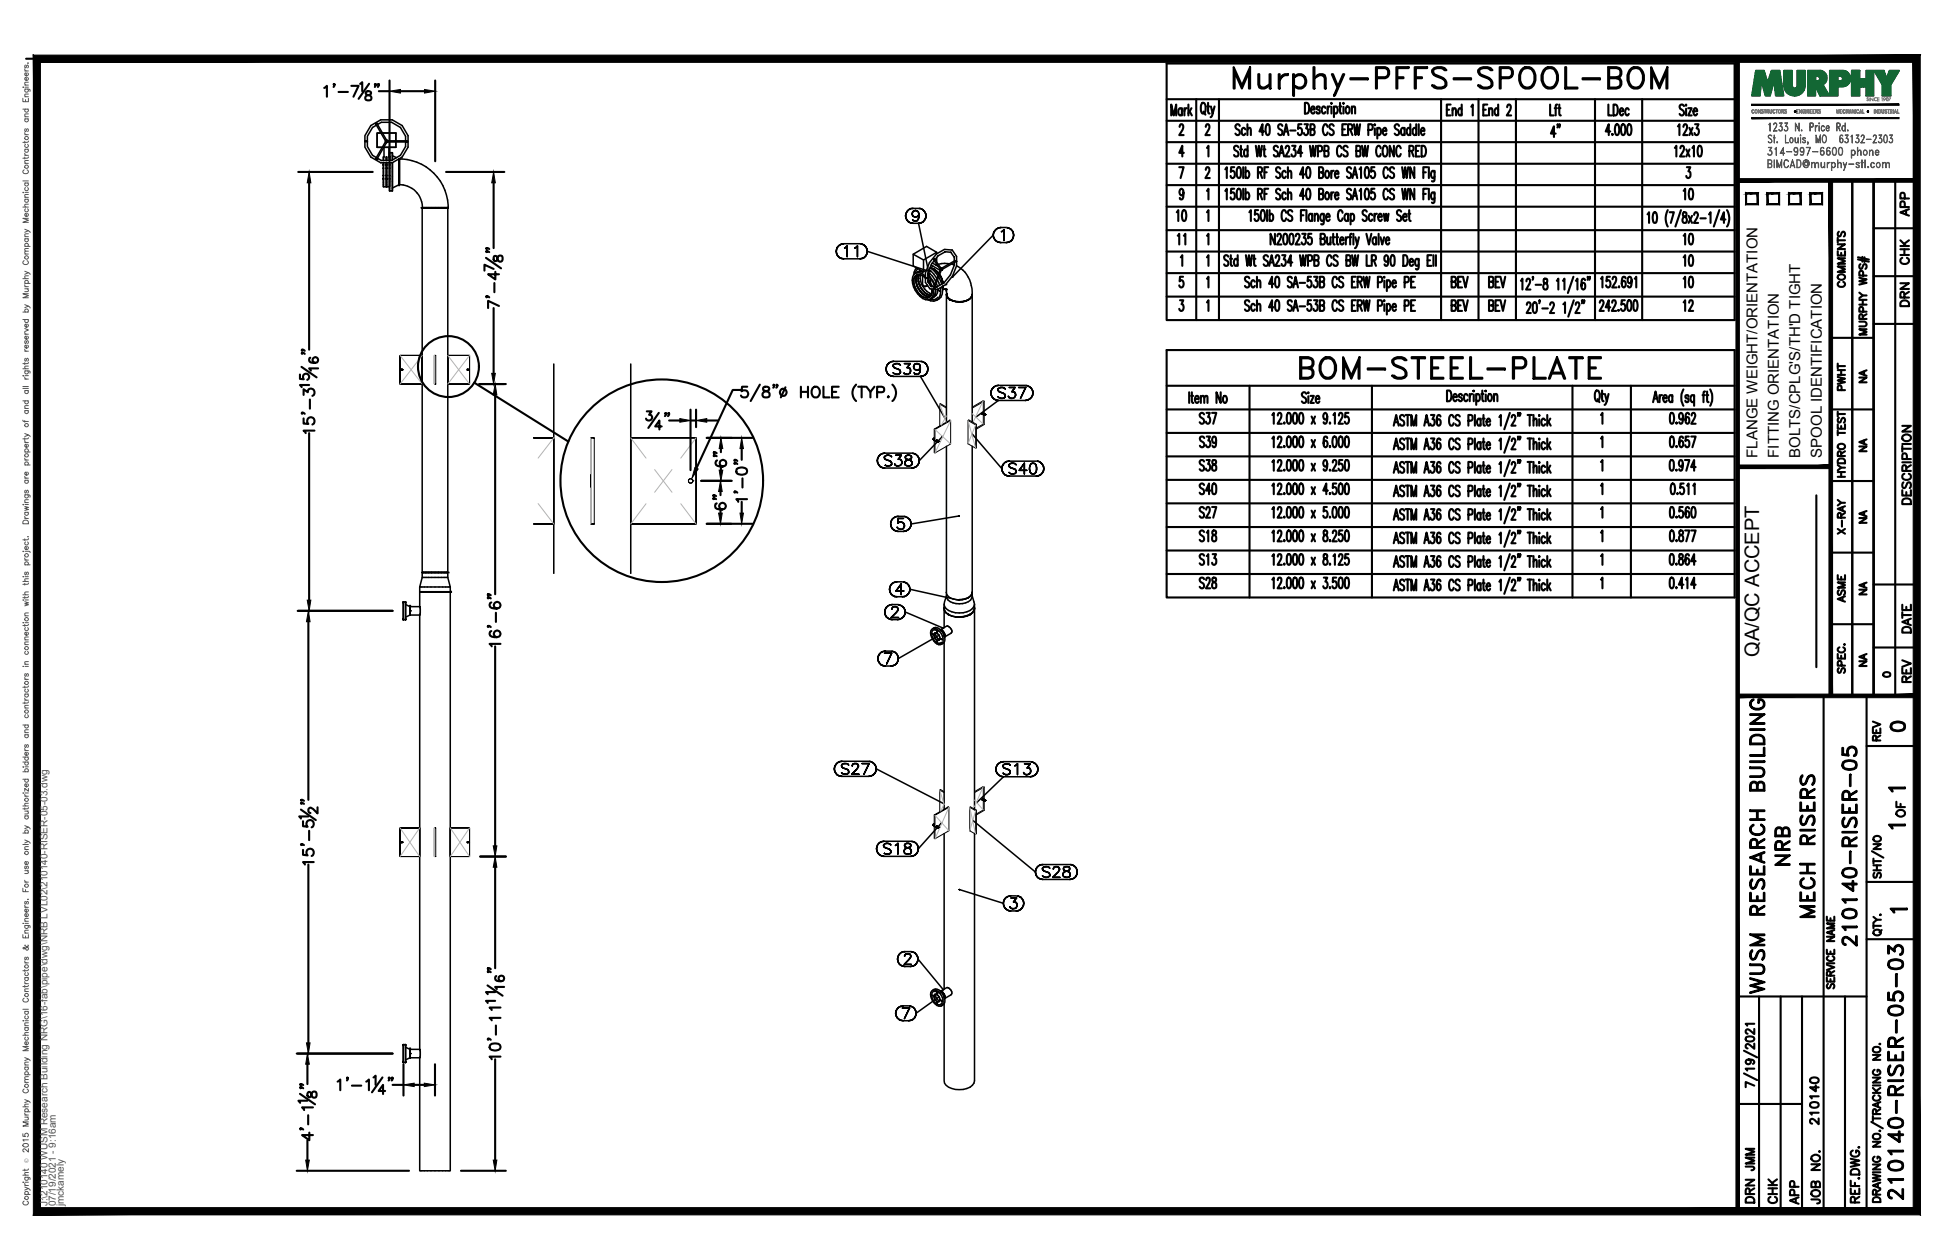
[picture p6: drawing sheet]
<svg xmlns="http://www.w3.org/2000/svg" width="432mm" height="279mm" viewBox="0 0 432 279" stroke-linecap="round" stroke-linejoin="round" font-family="sans-serif">
<defs><g id="words">
<text font-size="10.6" x="272.3" y="22.6">Murphy-PFFS-SPOOL-BOM</text>
<text font-size="8.8" x="286.8" y="85.4">BOM-STEEL-PLATE</text>
<g font-size="6.6">
<text x="397.6" y="193" transform="rotate(-90 397.6 193)">NRB</text>
<text x="403.2" y="204.6" transform="rotate(-90 403.2 204.6)">MECH RISERS</text>
<text x="412.4" y="211" transform="rotate(-90 412.4 211)">210140-RISER-05</text>
<text x="391.9" y="221.5" transform="rotate(-90 391.9 221.5)">WUSM RESEARCH BUILDING</text>
<text x="422.6" y="267.1" transform="rotate(-90 422.6 267.1)">210140-RISER-05-03</text>
</g>
<g font-size="5.3">
<text x="346.8" y="31.8" transform="rotate(-90 346.8 31.8)">4&quot;</text>
<text x="376.1" y="45.5" transform="rotate(-90 376.1 45.5)">10</text>
<text x="263.9" y="50.1" transform="rotate(-90 263.9 50.1)">10</text>
<text x="376.1" y="55.4" transform="rotate(-90 376.1 55.4)">10</text>
<text x="376.1" y="60.3" transform="rotate(-90 376.1 60.3)">10</text>
<text x="376.1" y="64.9" transform="rotate(-90 376.1 64.9)">10</text>
<text x="376.1" y="70.2" transform="rotate(-90 376.1 70.2)">12</text>
<text x="264.6" y="105.5">S38</text>
<text x="264.6" y="131.6">S28</text>
<text x="417.7" y="163.3">0</text>
<text x="389.8" y="260.7" transform="rotate(-90 389.8 260.7)">JMM</text>
<text x="389.8" y="267.8" transform="rotate(-90 389.8 267.8)">DRN</text>
<text x="399.7" y="268.1" transform="rotate(-90 399.7 268.1)">APP</text>
</g>
<g font-size="4.9">
<text x="424" y="49" transform="rotate(-90 424 49)">APP</text>
<text x="424" y="59.6" transform="rotate(-90 424 59.6)">CHK</text>
<text x="409.9" y="64.9" transform="rotate(-90 409.9 64.9)">COMMENTS</text>
<text x="424" y="69.1" transform="rotate(-90 424 69.1)">DRN</text>
<text x="409.9" y="87.8" transform="rotate(-90 409.9 87.8)">PWHT</text>
<text x="424.4" y="112.9" transform="rotate(-90 424.4 112.9)">DESCRIPTION</text>
<text x="409.9" y="119.6" transform="rotate(-90 409.9 119.6)">X-RAY</text>
<text x="409.9" y="134.8" transform="rotate(-90 409.9 134.8)">ASME</text>
<text x="424.4" y="141.5" transform="rotate(-90 424.4 141.5)">DATE</text>
<text x="424.4" y="152.4" transform="rotate(-90 424.4 152.4)">REV</text>
<text x="417.7" y="165.5" transform="rotate(-90 417.7 165.5)">REV</text>
<text x="423" y="182.4" transform="rotate(-90 423 182.4)">OF</text>
<text x="403.9" y="250.5" transform="rotate(-90 403.9 250.5)">210140</text>
<text x="394.8" y="268.1" transform="rotate(-90 394.8 268.1)">CHK</text>
<text x="404.3" y="268.1" transform="rotate(-90 404.3 268.1)">JOB NO.</text>
</g>
<g font-size="4.4">
<text x="263.5" y="55.4" transform="rotate(-90 263.5 55.4)">11</text>
<text x="414.5" y="86.1" transform="rotate(-90 414.5 86.1)">NA</text>
<text x="414.5" y="101.2" transform="rotate(-90 414.5 101.2)">NA</text>
<text x="414.5" y="117.1" transform="rotate(-90 414.5 117.1)">NA</text>
<text x="414.5" y="133" transform="rotate(-90 414.5 133)">NA</text>
<text x="389.9" y="145.7" transform="rotate(-90 389.9 145.7)">QA/QC ACCEPT</text>
<text x="414.5" y="148.9" transform="rotate(-90 414.5 148.9)">NA</text>
</g>
<text font-size="4" x="416.3" y="151.3">0</text>
<g font-size="3.5">
<text x="417.3" y="176.7">1</text>
<text x="417.3" y="184.9">1</text>
<text x="417.7" y="203.6">1</text>
</g>
<g font-size="3.3">
<text x="389.5" y="101.5" transform="rotate(-90 389.5 101.5)">FLANGE WEIGHT/ORIENTATION</text>
<text x="394.3" y="101.5" transform="rotate(-90 394.3 101.5)">FITTING ORIENTATION</text>
<text x="399.1" y="101.5" transform="rotate(-90 399.1 101.5)">BOLTS/CPLG'S/TH'D TIGHT</text>
<text x="403.8" y="101.5" transform="rotate(-90 403.8 101.5)">SPOOL IDENTIFICATION</text>
</g>
<g font-size="2.2" fill="#545454">
<text x="10.5" y="267.5" transform="rotate(-90 10.5 267.5)">J:\210140 WUSM Research Building NRG\16-fab\pipe\dwg\NRB LVL02\210140-RISER-05-03.dwg</text>
<text x="12.4" y="267.5" transform="rotate(-90 12.4 267.5)">07/19/2021 - 9:16am</text>
<text x="14.1" y="267.4" transform="rotate(-90 14.1 267.4)">jmckamely</text>
</g>
<text font-size="1.3" fill="#545454" x="6.3" y="257.9" transform="rotate(-90 6.3 257.9)">Ó</text>
</g></defs>
<!-- layer: AR-STL -->
<g fill="none" stroke="#000" stroke-width=".34">
<path d="M80.9 31.4h.1M81 31.4h.1M81.1 31.4h.1M81.2 31.4h.1M81.3 31.4h.1M81.4 31.4h.1M82.2 27.8l2.2-1.2h2.5l2.2 1.2 1.4 2.3v2.5l-1.4 2.2-2.2 1.3h-2.5l-2.2-1.3-1.3-2.2v-2.5zM82.6 28.3a4.4 4.4 0 0 1 6.7 .6 4.4 4.4 0 0 1-1.8 6.4 4.4 4.4 0 0 1-6.1-2.8v-2.3zM83.3 35.2h.1M83.4 27.5h-.1M83.4 27.5h-.1l2.2 3.9M83.4 27.5l.2-.1 2.2 3.9"/>
<path d="M83.6 29.5v3.2h1.1h-1.1v-3.2h.8zM84.7 29.5h3v1.7M85 34.8v.8v-.8h.2M85 32.7h2.7v-1.2v1.2zM85.1 32.7v2.1M85.5 31.3l-2.2 3.9M85.5 31.1l.4 .2-.1 .3-.4-.2zM85.5 31.4h.1M85.6 31.3h.1M85.6 31.4h.1M85.6 34.8v.8zM85.7 31.4h.1"/>
<path d="M85.7 31.2v.3zM85.7 31.2h4.5v.3h-4.5zM85.7 31.2v.3M85.7 31.3h.1M85.7 31.4l-2.1 3.9-.3-.1M85.7 34.8v.8zM85.7 36.1v5.3zM85.8 31.3h.1M85.8 31.4h.1M86.1 34.8h.2M86.2 32.7v2.1M86.3 33.9v1.7"/>
<path d="M86.3 36.1v6.3M86.3 36.1v6.3h.7v-6.3v6.3M86.3 36.1v5.3h-.7v-5.3v5.3M86.3 36.1v5.3M86.3 34.8v.8M87 33.9v1.6v-1.6h-.7v1.7M87 34.5l.9 .5M88.4 35.2h.1M88.5 35.2v5.8a5.1 5.1 0 0 1 5.1 5M85 41.4v-5.3v5.3h.7M88.5 41v-5.8v5.8l-1.5 .7M88.5 41v-5.8a10.8 10.8 0 0 1 10.8 10.8h-.1h.1"/>
<path d="M93.6 46.1h5.7v80.8h-5.7zM93.7 46h.8zM94.5 46h1.2zM96.5 46h-.8h.8M97.2 46h-.7h.7M97.9 46h-.7h.7M98.5 46h-.6h.6M99 46h-.5h.5M99.2 46h-.2h.2M185.4 55.7v.5v-.5M185.4 55.2v.5v-.5M185.4 56.2l.3 .5-.3-.5"/>
<path d="M185.7 54.8l-.3 .4 .3-.4M185.7 56.7l.3 .4-.3-.4M186 54.4l-.3 .4 .3-.4M186 57.1l.5 .2-.5-.2M186.5 54.1l-.5 .3 .5-.3M186.5 57.3l.5 .1-.5-.1M187 54l-.5 .1 .5-.1M187 57.4h3.6M187 54h3.6M187.2 55l.2-.1-.2 .1M187.4 54.9l.4-.3-.4 .3M187.8 54.6v2.3v-2.3"/>
<path d="M189.5 55l.2-.1-.2 .1M189.7 54.9l.4-.3-.4 .3M190.1 54.6v2.3v-2.3M190.6 57.4l.5-.1-.5 .1M191.1 54.1l-.5-.1 .5 .1M191.1 57.3l.5-.2-.5 .2M191.6 54.4l-.5-.3 .5 .3M191.6 57.1l.3-.4-.3 .4M191.9 54.8l-.3-.4 .3 .4M191.9 56.7l.3-.5-.3 .5M192.2 55.2l-.3-.4 .3 .4M192.2 56.2l.1-.5-.1 .5"/>
<path d="M192.3 55.7l-.1-.5 .1 .5 13.6 4.4M200.7 47.9l.1 .5-.1-.5M200.8 47.4l-.1 .5 .1-.5M200.8 48.4l.3 .4-.3-.4M201.1 46.9l-.3 .5 .3-.5M201.1 48.8l.3 .4-.3-.4M201.4 46.5l-.3 .4 .3-.4M201.4 49.2l.5 .2-.5-.2M201.9 46.3l-.5 .2 .5-.2M201.9 49.4l.5 .1-.5-.1M202.2 47.5v-.1v.1M202.2 47.4l.1-.4-.1 .4"/>
<path d="M202.3 47.8l-.1-.3 .1 .3M202.3 47l.3-.2-.3 .2M202.4 46.2l-.5 .1 .5-.1M202.4 49.5h1.2M202.4 46.2h1.2M202.4 48.9l-.1-.2 .1 .2M202.4 56.4l2.3 1.2 2.9-1.6-2.2-1.4-3 1.8v2.6l2.3 1.3 .7-.4M202.6 48l-.3-.2 .3 .2M202.6 46.8l.3-.1-.3 .1M202.8 49.1l-.4-.2 .4 .2M202.9 48.2l-.3-.2 .3 .2M202.9 46.7h.1"/>
<path d="M203 49.1h-.2h.2M203 48.2h.1M203 46.7l.3 .1-.3-.1M203.2 59.4l-.3 .3-.3 1.2M203.3 48l-.3 .2 .3-.2M203.3 48.9l-.3 .2 .3-.2M203.3 46.8l.3 .2-.3-.2M203.5 59.6l-.4 .3-.3 .7M203.6 47.8l-.3 .2 .3-.2M203.6 48.6l-.3 .3 .3-.3M203.6 47l.1 .5-.1 .3 .1-.3zM203.6 49.5l.5-.1-.5 .1"/>
<path d="M203.6 49.5l2.7 12.9M203.7 48l-.1 .6 .1-.6M203.7 47.5v.5v-.5M204.1 46.3l-.5-.1 .5 .1M204.1 49.4l.5-.2-.5 .2M204.2 60l-.8 .4 1.1-.1M204.6 46.5l-.5-.2 .5 .2M204.6 49.2l.3-.4-.3 .4M204.7 57.6v2.7M204.9 46.9l-.3-.4 .3 .4M204.9 48.8l.3-.4-.3 .4M205.2 47.4l-.3-.5 .3 .5"/>
<path d="M205.2 48.4l.1-.5-.1 .5M205.3 47.9l-.1-.5 .1 .5M206 59.8l1 1 .7 1M206.2 59.4l1.3 1.1 .4 .7M206.3 59.5l.8 .2M206.4 59.5l1.1 .6zM206.4 58.8l2 1.2 .1-.4 .2-.1M206.7 58.3l1.3 .8M206.9 59l-.8 .5M207 57.6h.1M207.1 57.4l-.1 .2M207.1 57.8l1.4 2"/>
<path d="M207.2 57.6l1.4 2M207.5 56.3l1.8-1 1.8 .1 .9 1.4a6.5 6.5 0 0 1-4.3 7.4l-1.6-.2-1-1.4a6.7 6.7 0 0 1 2.4-6.3zM207.6 58.6l-.2 .1M207.6 56v.3M207.6 57.1v1.1M207.7 58.7l-.2 .1M208.4 59.7l-1.4 3.9M208.5 59.7v.1M208.5 59.4l.2 .1M208.5 59.8h.1M208.5 59.7h.2M208.6 59.8h.1"/>
<path d="M208.6 59.7v.1M208.7 59.8l-1.6 4.1h-.1M208.7 59.8h.1M208.7 59.8l-.1-.2 .1 .2M208.7 59.7h.1M208.7 59.8l-.3 .2M208.7 59.5h.1M208.7 59.5l.1 .1M208.7 59.8h-.1M208.8 59.6l-.1 .2M209.5 55.8h.1M209.5 55.8l-1.6 1-1.4 1.7-.9 2.1v1.9"/>
<path d="M209.5 55.8l1.3 .2 .7 1M210.5 58.5l-1.1-.1-1.4 .2M210.9 58.6l.6 .1M211.5 58.2v.6l-.8 2.1-1.4 1.8-1.6 .9M211.5 57v.9M211.7 57.8l-3.1 1.7M211.8 57.9v.1l-3.2 1.8M212 59a6.5 6.5 0 0 1 3.4 6.7l.1-.4M220.2 52.1v.5v-.5M220.2 52.1l-9 9.3M220.2 51.6v.5v-.5M220.2 52.6l.3 .5-.3-.5"/>
<path d="M220.5 51.2l-.3 .4 .3-.4M220.5 53.1l.4 .4-.4-.4M220.9 50.8l-.4 .4 .4-.4M220.9 53.5l.4 .2-.4-.2M221.3 50.5l-.4 .3 .4-.3M221.3 53.7l.6 .1-.6-.1M221.9 50.4l-.6 .1 .6-.1M221.9 53.8h1.1M221.9 50.4h1.1M222 51.4l.2-.1-.2 .1M222.2 51.3l.3-.3-.3 .3M222.5 51v2.3v-2.3"/>
<path d="M223 53.8l.5-.1-.5 .1M223.5 50.5l-.5-.1 .5 .1M223.5 53.7l.5-.2-.5 .2M224 50.8l-.5-.3 .5 .3M224 53.5l.4-.4-.4 .4M224.4 51.2l-.4-.4 .4 .4M224.4 53.1l.2-.5-.2 .5M224.6 51.6l-.2-.4 .2 .4M224.6 52.6l.1-.5-.1 .5M224.7 52.1l-.1-.5 .1 .5M202.6 61.8v1.2M202.6 63a3.7 3.7 0 0 0 3 3.1l.4-.2 .5-.7"/>
<path d="M202.9 60.6a2.06 2.06 0 0 1 2.2 .6M203.4 60.9a3.5 3.5 0 0 0 1.1 4.2l1.1 .6M203.7 60.9a2.85 2.85 0 0 0 .1 2.2M203.8 63.1l.7 1.2M204 60.9a4.1 4.1 0 0 0 2.5 4.3M204 60.9a1.12 1.12 0 0 0-1.4 .9M204 60.9l1.1 .7M204.5 60.2a1.96 1.96 0 0 0-2.2 2.7 5 5 0 0 0 2.9 3.5h1M204.5 61.1v2.1M204.5 64.3l1 1M204.5 60.1v.4M204.5 63.4h.1"/>
<path d="M204.5 63.4l.3 .1zM204.9 63.5h-.1h.1M205 63.5h-.1h.1M205 63.5l.4-.1 .2-.2-.2 .2zM205.1 61.5h.1M205.1 61.6h.1M205.2 61.7h.1M205.2 61.5h-.1M205.3 61.7h.1M205.4 61.7h.1M205.5 61.7h.1M205.5 65.3l.9 .2"/>
<path d="M205.6 61.7h.1M205.6 62.5l.8 1.1h.7M205.6 61.5h.1M205.6 61.6h.1M205.6 61.6v.1M205.6 62.4v.1M205.7 61.8l1 1.7M205.7 60.9a4.9 4.9 0 0 1 1.4 2.2M205.7 62.2l.6 1.2M205.7 61a5.1 5.1 0 0 1 1.4 2.2M205.8 66.5l1.2 .3 .6-.2M205.8 60.4a4.6 4.6 0 0 1 1.6 2"/>
<path d="M205.9 60l.3 .3M206 65.8l.2-.1a3.3 3.3 0 0 1-3.1-3 1.86 1.86 0 0 1 .3-1.8 2.53 2.53 0 0 0 .2 3.1 2.64 2.64 0 0 0 2.5 1.8M206.5 64v1.2zM206.8 64.1a2.04 2.04 0 0 1-.6 2.3M207.2 63.6h.5M207.2 63.5l.1 .1M207.3 64.1a2 2 0 0 1-.6 2 1.8 1.8 0 0 0 1.1-2M207.4 64.1a1.91 1.91 0 0 1-1.2 2.3M207.5 60.1l.5 .5M207.5 62.8l.3 .8M207.6 60.1l-.5-.4 .5 .4M207.7 63.6v.1"/>
<path d="M207.8 62.1l.5 1.2M207.8 64.3l.5 .2-.5-.2M207.9 65.9a1.44 1.44 0 0 1-1.8 .5M208 60.6l.1 .1M208.1 60.6l-.5-.5 .5 .5M208.1 61.4l.6 1.6M208.1 60.6h.1M208.3 60.9l.2 .3M208.3 60.9l.1 .3M208.4 61.2l.5 1.4M208.4 63.8a2.62 2.62 0 0 1-.8 2.8M208.8 61.9l-.3-.7 .3 .7"/>
<path d="M208.9 63.5a2.45 2.45 0 0 1-1.3 3.1M208.9 62.6l.1 .3M209 62.6l-.2-.7 .2 .7M209 63.5l-.1 .4M209 62.9v-.3v.3M209 63.4l-.1 .6M209.2 64.2h-.3M209.6 64l-.4 .2M209.8 64.6l.1 1.1v-.6l-.1 .2M209.8 65.3v28.3M209.8 64.4l-.2-.3 .2 .5M209.8 65.2l.1 .6 .3 .4"/>
<path d="M209.8 64.1l-.7 .1M209.9 64.2l-.3-.1 .3 .2M210.2 66.1l-.3-.4 .3 .4M210.7 66.4l-.5-.3 .5 .3M210.7 66.4l1.2 .5zM211.2 61.4h.1M212.7 66.9h-.8h.8M213.4 66.9h-.7h.7M214.1 66.7l-.7 .2 .7-.2M214.7 66.4l-.6 .3 .6-.3M215.1 66.1l-.4 .3 .4-.3M215.4 65.7l-.3 .4 .3-.4"/>
<path d="M215.4 65.6a2.7 2.7 0 0 1-2.8 1.4M215.5 65.5v28M122.8 80.7v46.5M139.8 80.7v46.5M196.4 81.8l.1 .5-.1-.5M196.5 81.3l-.1 .5 .1-.5M196.5 82.3l.2 .5-.2-.5M196.7 80.8l-.2 .5 .2-.5M196.7 82.8l.4 .4-.4-.4M197.1 80.5l-.4 .3 .4-.3M197.1 83.2l.5 .2-.5-.2M197.6 80.2l-.5 .3 .5-.3"/>
<path d="M197.6 83.4l.5 .1-.5-.1M198 81v.2v-.2M198 81.2l.1 .2-.1-.2M198.1 80.1l-.5 .1 .5-.1M198.1 83.5h5.9M198.1 80.1h5.9M198.1 81.4l.1 .1-.1-.1M198.2 80.7l-.2 .3 .2-.3M198.2 82.9l-.2-.2 .2 .2M198.2 81.5l.2 .1-.2-.1M198.4 81.6l.7 .3-.7-.3M198.6 80.6l-.4 .1 .4-.1"/>
<path d="M198.6 83l-.4-.1 .4 .1M199 80.6h-.4h.4M199 83h-.4h.4M199.1 81.9l.2 .1-.2-.1M199.3 80.7l-.3-.1 .3 .1M199.3 82.9l-.3 .1 .3-.1M199.3 82l.2 .1-.2-.1M199.5 82.1l.1 .2-.1-.2M199.6 81l-.3-.3 .3 .3M199.6 82.7l-.3 .2 .3-.2M199.6 82.3v.4v-.4M200.3 82.5l.2 .4z"/>
<path d="M200.5 80.6h1.2h-1.2M200.5 82.9l.7 .1zM201.1 81.5h.3h-.3M201.4 81.5l.2 .1-.2-.1M201.5 82.9l-.3 .1 .3-.1M201.6 81.6l.1 .1-.1-.1M201.7 80.6l-.6 .9 .6-.9M201.7 82.7l-.2 .2 .2-.2M201.7 81.7l.1 .4-.1-.4M201.8 82.1l-.1 .6zM202.5 81.4h.1M202.5 81.3l.1-.3-.1 .3"/>
<path d="M202.6 81.7l-.1-.3 .1 .3M202.6 81l.2-.3-.2 .3M202.6 82.7l.5 .3zM202.8 82l-.2-.3 .2 .3M202.8 80.7l.4-.1-.4 .1M203.2 82.1l-.4-.1 .4 .1M203.2 80.6h.1h-.1M203.3 83h-.2h.2M203.3 82.1h-.1h.1M203.3 80.6l.4 .1-.4-.1M203.7 82l-.4 .1 .4-.1M203.7 82.9l-.4 .1 .4-.1"/>
<path d="M203.7 80.7l.2 .3-.2-.3M203.9 81.7l-.2 .3 .2-.3M203.9 82.5l-.2 .4 .2-.4M203.9 81v.7zM204 81.4l-.1 1.1zM204 83.5l.5-.1-.5 .1M204 83.5l5.5 9.3M204.5 80.2l-.5-.1 .5 .1M204.5 83.4l.5-.2-.5 .2M205 80.5l-.5-.3 .5 .3M205 83.2l.4-.4-.4 .4M205.4 80.8l-.4-.3 .4 .3"/>
<path d="M205.4 82.8l.2-.5-.2 .5M205.6 81.3l-.2-.5 .2 .5M205.6 82.3l.1-.5-.1 .5M205.7 81.8l-.1-.5 .1 .5M208.9 96.8h.1M208.9 96.8l-5.1 5.3M209.8 99v33.2a2.49 2.49 0 0 0 2.8 1.7 2.33 2.33 0 0 0 2.9-2.4M215.5 99v32.3l-.4 .9M215.5 96.3l6.6 7.6M219.7 87.1v.6v-.6M219.7 86.6v.5v-.5M219.7 87.7l.3 .4-.3-.4"/>
<path d="M220 86.1l-.3 .5 .3-.5M220 88.1l.3 .4-.3-.4M220.3 85.8l-.3 .3 .3-.3M220.3 88.5l.5 .2-.5-.2M220.8 85.5l-.5 .3 .5-.3M220.8 88.7l.5 .1-.5-.1M221.2 86.3v.2v-.2M221.2 86.5l.1 .2-.1-.2M221.3 85.5h-.5h.5M221.3 85.5h6M221.3 86.7l.2 .2-.2-.2M221.5 86l-.3 .3 .3-.3"/>
<path d="M221.5 88.2l-.3-.2 .3 .2M221.5 86.9h.2h-.2M221.7 86.9l.7 .3-.7-.3M221.8 85.9l-.3 .1 .3-.1M221.8 88.3l-.3-.1 .3 .1M222.3 85.9h-.5h.5M222.3 88.3h-.5h.5M222.4 87.2l.2 .1-.2-.1M222.6 86l-.3-.1 .3 .1M222.6 88.2l-.3 .1 .3-.1M222.6 87.3l.1 .1-.1-.1M222.7 87.4l.1 .3-.1-.3"/>
<path d="M222.8 86.3l-.2-.3 .2 .3M222.8 88l-.2 .2 .2-.2M222.8 87.7v.3v-.3M223.5 87.9l.2 .3zM223.7 85.9h1.3h-1.3M223.7 88.2l.7 .1zM224.3 86.9h.3h-.3M224.6 86.9h.3h-.3M224.7 88.2l-.3 .1 .3-.1M224.9 86.9l.1 .2-.1-.2M225 85.9l-.7 1 .7-1M225 88l-.3 .2 .3-.2"/>
<path d="M225 87.1l.1 .3-.1-.3M225.1 87.4l-.1 .6zM225.8 85.9h1.6h-1.6M227.3 88.8l.5-.1-.5 .1M227.3 88.8h-6l-4.9 3.6M227.4 85.9l-1.2 2.4 1.2-2.4M227.8 85.5h-.5h.5M227.8 88.7l.4-.2-.4 .2M228.2 85.8l-.4-.3 .4 .3M228.2 88.5l.4-.4-.4 .4M228.6 86.1l-.4-.3 .4 .3M228.6 88.1l.3-.4-.3 .4"/>
<path d="M228.9 86.6l-.3-.5 .3 .5M228.9 87.7l.1-.6-.1 .6M229 87.1l-.1-.5 .1 .5M194.5 102.1v.5v-.5M194.5 101.6v.5v-.5M194.5 102.6l.3 .5-.3-.5M194.8 101.2l-.3 .4 .3-.4M194.8 103.1l.3 .4-.3-.4M195.1 100.8l-.3 .4 .3-.4M195.1 103.5l.5 .2-.5-.2M195.6 100.6l-.5 .2 .5-.2M195.6 103.7l.5 .1-.5-.1"/>
<path d="M196 101.3v.2v-.2M196 101.5l.2 .3-.2-.3M196.1 100.5l-.5 .1 .5-.1M196.1 103.8h6M196.1 100.5h6M196.2 101.8h.1h-.1M196.3 101.1l-.3 .2 .3-.2M196.3 103.2l-.3-.2 .3 .2M196.3 101.8l.2 .2-.2-.2M196.5 102l.7 .2-.7-.2M196.6 101l-.3 .1 .3-.1M196.6 103.3l-.3-.1 .3 .1"/>
<path d="M197.1 101h-.5h.5M197.1 103.3h-.5h.5M197.2 102.2l.2 .1-.2-.1M197.4 116.2l.1 .5-.1-.5M197.4 101.1l-.3-.1 .3 .1M197.4 103.2l-.3 .1 .3-.1M197.4 102.3l.1 .1-.1-.1M197.5 115.6l-.1 .6 .1-.6M197.5 116.7l.2 .5-.2-.5M197.5 102.4l.1 .2-.1-.2M197.6 101.3l-.2-.2 .2 .2M197.6 103l-.2 .2 .2-.2"/>
<path d="M197.6 102.6v.4v-.4M197.7 115.2l-.2 .4 .2-.4M197.7 117.2l.4 .3-.4-.3M198.1 114.8l-.4 .4 .4-.4M198.1 117.5l.5 .3-.5-.3M198.3 102.9l.2 .3zM198.5 101h1.3h-1.3M198.5 103.2l.7 .1zM198.6 114.6l-.5 .2 .5-.2M198.6 117.8h.5h-.5M199 117.1l-.1-.2 .1 .2M199 116l.1-.1-.1 .1"/>
<path d="M199.1 114.5l-.5 .1 .5-.1M199.1 117.8h1.2M199.1 114.5h1.2M199.1 115l-.1 1 .1-1M199.1 117.2l-.1-.1 .1 .1M199.1 115.9l.4-.1-.4 .1M199.1 101.8h.4h-.4M199.5 117.4l-.4-.2 .4 .2M199.5 115.8h.3h-.3M199.5 101.8l.2 .2-.2-.2M199.5 103.2l-.3 .1 .3-.1M199.7 102l.1 .1-.1-.1"/>
<path d="M199.8 117.4h-.3h.3M199.8 115.8l.3 .1-.3-.1M199.8 101l-.7 .8 .7-.8M199.8 103l-.3 .2 .3-.2M199.8 102.1l.1 .3-.1-.3M199.9 102.4l-.1 .6zM200.1 117.2l-.3 .2 .3-.2M200.1 115.9l.2 .2-.2-.2M200.3 115h-1.2h1.2M200.3 117.8h.5h-.5M200.3 117l-.2 .2 .2-.2M200.3 116.1l.2 .3-.2-.3"/>
<path d="M200.5 116.4l-.2 .6zM200.6 102.9v-.4v.4M200.6 102.5l.1-.2-.1 .2M200.7 103.1l-.1-.2 .1 .2M200.7 101.3v.2v-.2M200.7 101.5l.1 .3-.1-.3M200.7 102.3l.2-.2-.2 .2M200.8 114.6l-.5-.1 .5 .1M200.8 117.8l.4-.3-.4 .3M200.8 101.1l-.1 .2 .1-.2M200.8 103.2l-.1-.1 .1 .1M200.8 101.8h.2h-.2"/>
<path d="M200.9 102.1l.4-.1-.4 .1M201 101.8l.5 .2-.5-.2M201.2 101l-.4 .1 .4-.1M201.2 103.3l-.4-.1 .4 .1M201.2 114.8l-.4-.2 .4 .2M201.2 117.5l.4-.3-.4 .3M201.3 102l.4-.2-.4 .2M201.5 102l.3 .1-.3-.1M201.6 115.2l-.4-.4 .4 .4M201.6 117.2l.3-.5-.3 .5M201.6 103.3h-.4h.4M201.6 101h-.4h.4"/>
<path d="M201.7 101.8h.3h-.3M201.8 102.1l.2 .2-.2-.2M201.9 115.6l-.3-.4 .3 .4M201.9 116.7l.1-.5-.1 .5M202 103.2l-.4 .1 .4-.1M202 101.1l-.4-.1 .4 .1M202 101.8v-.3v.3M202 103.1v.1v-.1M202 101.3v-.2v.2M202 102.3l.2 .2-.2-.2M202 101.5v-.2v.2M202.1 103.8l.5-.1-.5 .1"/>
<path d="M202.2 102.9l-.2 .2 .2-.2M202.2 102.5v.4v-.4M202.6 100.6l-.5-.1 .5 .1M202.6 103.7l.5-.2-.5 .2M203.1 100.8l-.5-.2 .5 .2M203.1 103.5l.3-.4-.3 .4M203.4 101.2l-.3-.4 .3 .4M203.4 103.1l.3-.5-.3 .5M203.7 101.6l-.3-.4 .3 .4M203.7 102.6l.1-.5-.1 .5M203.8 102.1l-.1-.5 .1 .5M212.6 114.4l-10.6 1.8-.1-.6 .1 .6"/>
<path d="M222.1 103.9l.1 .5-.1-.5M222.2 103.4l-.1 .5 .1-.5M222.2 104.4l.2 .5-.2-.5M222.4 102.9l-.2 .5 .2-.5M222.4 104.9l.3 .4-.3-.4M222.7 102.6l-.3 .3 .3-.3M222.7 105.3l.5 .2-.5-.2M223.2 102.3l-.5 .3 .5-.3M223.2 105.5l.6 .1-.6-.1M223.7 103.1v.2v-.2M223.7 103.3l.1 .2-.1-.2M223.8 102.3h-.6h.6"/>
<path d="M223.8 103.5l.1 .1-.1-.1M223.8 105.6h5.9M223.8 102.3h5.9M223.9 102.8l-.2 .3 .2-.3M223.9 105l-.2-.2 .2 .2M223.9 103.6l.2 .1-.2-.1M224.1 103.7l.7 .3-.7-.3M224.2 102.7l-.3 .1 .3-.1M224.2 105.1l-.3-.1 .3 .1M224.7 102.7h-.5h.5M224.7 105.1h-.5h.5M224.8 104l.2 .1-.2-.1"/>
<path d="M225 102.8l-.3-.1 .3 .1M225 105l-.3 .1 .3-.1M225 104.1l.1 .1-.1-.1M225.1 104.2l.1 .2-.1-.2M225.2 103.1l-.2-.3 .2 .3M225.2 104.8l-.2 .2 .2-.2M225.2 104.4v.4v-.4M225.9 104.3h1.7h-1.7M227.1 102.7l-1.2 1.6 1.2-1.6M227.1 102.7v2.4v-2.4M228.2 103.7v.4v-.4M228.2 104.1l.1 .5-.1-.5"/>
<path d="M228.3 103.2l-.1 .5 .1-.5M228.3 104.6l.2 .4-.2-.4M228.5 102.8l-.2 .4 .2-.4M228.5 105l.4 .1-.4-.1M228.9 102.7l-.4 .1 .4-.1M228.9 105.1h.2h-.2M229.1 102.7h-.2h.2M229.1 105.1l.3-.1-.3 .1M229.4 102.8l-.3-.1 .3 .1M229.4 105l.3-.4-.3 .4M229.7 103.2l-.3-.4 .3 .4M229.7 104.6l.1-.5-.1 .5"/>
<path d="M229.7 105.6l.5-.1-.5 .1M229.8 103.7l-.1-.5 .1 .5M229.8 104.1v-.4v.4M230.2 102.3h-.5h.5M230.2 105.5l.5-.2-.5 .2M230.7 102.6l-.5-.3 .5 .3M230.7 105.3l.3-.4-.3 .4M231 102.9l-.3-.3 .3 .3M231 104.9l.3-.5-.3 .5M231.3 103.4l-.3-.5 .3 .5M231.3 104.4l.1-.5-.1 .5M231.4 103.9l-.1-.5 .1 .5"/>
<path d="M89.4 133.5v3.9M89.4 133.5v.2zM89.4 137.4h.5M89.9 134.1l1 .4v1.9M89.9 133.5v3.9v-3.9h-.5v3.9M89.9 137.4h.1M89.9 133.5v.2v-.2M90.8 134.3l.1 .2M90.9 135.5v.9l-1 .4M90.9 134.5v1M90.9 135.5v-.3v.3M90.9 135.2v-.2v.2"/>
<path d="M90.9 134.8v.2zM90.9 134.6v.2zM90.9 134.5v.1zM90.9 134.5h.1M90.9 136.4h.1M90.9 136.3v.1zM90.9 136.1v.2zM90.9 135.9v.2zM90.9 135.9v-.2v.2M90.9 135.7v-.2v.2M90.9 134.5v1.9M90.9 134.5v1.9l2.2-.1"/>
<path d="M90.9 134.5h2.1M90.9 134.6h.1M91 134.3l-.1 .2M93 130.2v1h.2M93 131.3v3.3M93 136.3v96.4M93 131.3h7.1M93.1 134.6v1.7M93.1 136.3l-.1 .1M93.1 131.2h.1M93.1 131.3h.4zM93.2 131.2h.1"/>
<path d="M93.5 131.3h.5zM93.5 131.2h.1M93.6 128v-1h5.7v1h-5.7l-.6 2.2h6.8l-.5-2.2M94 131.3h.7zM94 131.2h.7h-.6M94.1 131.2h.1M94.7 131.3h.8h-.8M95.5 131.2h-.8h.8M95.5 131.3h.9h-.9M96.4 131.2h-.9h.9M96.4 131.2h.9h-.9M96.4 131.3h.9"/>
<path d="M96.4 131.2h3M97.3 131.3h.8h-.8M97.3 131.2h1.5M98.1 131.3h.7h-.7M98.8 131.3h.1M98.8 131.3h.6h-.6M99.4 131.3h.1M99.4 131.3h.3h-.3M99.4 131.2h.3M99.7 131.3h.1v128.3h-6.8v-25.1M99.7 131.3h.1M99.8 130.2v1h-.5"/>
<path d="M99.9 131.2h-.2l.2 .1M100.1 131.1l-7.1 .2M196.1 135.7l.1 .6-.1-.6M196.2 135.2l-.1 .5 .1-.5M196.2 136.3l.2 .4-.2-.4M196.4 134.7l-.2 .5 .2-.5M196.4 136.7l.4 .4-.4-.4M196.8 134.4l-.4 .3 .4-.3M196.8 137.1l.5 .2-.5-.2M197.2 130.7l.1 .5-.1-.5M197.3 134.1l-.5 .3 .5-.3M197.3 137.3l.5 .1-.5-.1"/>
<path d="M197.3 130.2l-.1 .5 .1-.5M197.3 131.2l.2 .4-.2-.4M197.5 129.7l-.2 .5 .2-.5M197.5 131.6l.4 .4-.4-.4M197.6 136.9h1.6h-1.6M197.7 135.1v-.1v.1M197.7 135l.1-.2-.1 .2M197.8 134.1h-.5h.5M197.8 137.4h1.2M197.8 134.1h1.2M197.8 134.8l.1-.2-.1 .2M197.9 129.3l-.4 .4 .4-.4"/>
<path d="M197.9 132l.4 .3-.4-.3M197.9 134.6l.2-.1-.2 .1M198.1 134.5h.5h-.5M198.3 129.1l-.4 .2 .4-.2M198.3 132.3h.5h-.5M198.6 134.5l.2 .1-.2-.1M198.6 131h1.7h-1.7M198.7 135.8l-1.1 1.1 1.1-1.1M198.8 134.6l.2 .2-.2-.2M198.8 129l-.5 .1 .5-.1M198.8 132.3h1.2M198.8 129h1.2"/>
<path d="M199 135.5l-.3 .3 .3-.3M199 134.8v.2v-.2M199 137.4l.5-.1-.5 .1M199 135.2v.3v-.3M199 135v.2v-.2M199.5 134.1h-.5h.5M199.5 137.3l.4-.2-.4 .2M199.8 129.5l-1.2 1.5 1.2-1.5M199.8 129.5v2.4v-2.4M199.9 134.4l-.4-.3 .4 .3M199.9 137.1l.4-.4-.4 .4M200 132.3h.5h-.5"/>
<path d="M200.3 134.7l-.4-.3 .4 .3M200.3 136.7l.3-.4-.3 .4M200.5 129.1l-.5-.1 .5 .1M200.5 132.3l.5-.3-.5 .3M200.6 135.2l-.3-.5 .3 .5M200.6 136.3v-.6v.6M200.6 135.7v-.5v.5l8.5 3.6M201 129.3l-.5-.2 .5 .2M201 132l.4-.4-.4 .4M201.4 129.7l-.4-.4 .4 .4M201.4 131.6l.2-.4-.2 .4M201.6 130.2l-.2-.5 .2 .5"/>
<path d="M201.6 131.2l.1-.5-.1 .5M201.7 130.7l-.1-.5 .1 .5 10.9 2.4M206.5 139.6a1.3 1.3 0 0 1 2.2 .3l.3 .5a1.61 1.61 0 0 1-.3 2.5 1.69 1.69 0 0 1-2-1.2 2.04 2.04 0 0 1-.2-2.1zM206.7 139.4a2.3 2.3 0 0 1 2.4 2.6l-.2 .6-.2 .3M208.4 139.6l1.4-.8a1.16 1.16 0 0 1 1.1 1.5l-1.5 1M208.5 139.7l.3 .1zM208.5 139.7h.1M208.6 139.7l.1 .1M208.6 139.7l.2 .1M208.6 139.6l.1 .2M208.7 139.8h.1M208.7 139.8l.2 .1"/>
<path d="M208.8 139.8l.4 .5M208.8 139.8l.3 .3 .3 .6M208.8 139.8l.1 .1M208.8 139.5v.3M208.9 139.9l.4 .6M208.9 139.9l.3 .4M209.3 134.7a1.05 1.05 0 0 0 .4 1.2l-.3-.5-.1-.5M209.3 134.9v4.3M209.7 135.9a4.3 4.3 0 0 0 2.9 .9 4.1 4.1 0 0 1-2.9-.9zM209.8 132.2l-.4 1.3-.1 1.4M210.2 136.2h.1M210.3 136.3h.1"/>
<path d="M213.4 132.9l-.8 .1M215 136.3h.1M215 136.3l-1.5 .5M215.1 132.2a4.4 4.4 0 0 1-2.5 .8M215.1 132.2l-1 .6M215.5 131.3v.1M215.5 132.2l.4 1.3a1.69 1.69 0 0 1-1.6 2.2 4.5 4.5 0 0 1-4.9-1.2l-.1-.5M215.5 131.5l-.1 .3M216 135v-.1l-.1 .5-.4 .5M216 134a2.07 2.07 0 0 1-1 2.3M216 134.7a1.75 1.75 0 0 1-1.6 1.9l-1.8 .2 2.4-.6M216 135v44.4"/>
<path d="M194.6 146l.1 .5-.1-.5M194.7 145.5l-.1 .5 .1-.5M194.7 146.5l.2 .5-.2-.5M194.9 145.1l-.2 .4 .2-.4M194.9 147l.4 .4-.4-.4M195.3 144.7l-.4 .4 .4-.4M195.3 147.4l.4 .2-.4-.2M195.7 144.5l-.4 .2 .4-.2M195.7 147.6l.6 .1-.6-.1M196.1 144.9h1.5h-1.5M196.3 144.4l-.6 .1 .6-.1M196.3 147.7h1.2"/>
<path d="M196.3 144.4h1.2M197.5 147.7l.5-.1-.5 .1M197.6 144.9l-1.1 2.3 1.1-2.3M198 144.5l-.5-.1 .5 .1M198 147.6l.4-.2-.4 .2M198.4 144.7l-.4-.2 .4 .2M198.4 147.4l.4-.4-.4 .4M198.8 145.1l-.4-.4 .4 .4M198.8 147l.2-.5-.2 .5M199 145.5l-.2-.4 .2 .4M199 146.5l.1-.5-.1 .5M207 140.8l-.5-.3 .5 .3"/>
<path d="M207.4 140.3a1.29 1.29 0 0 0 .9 1.5M207.7 141.9v.6v-.6M207.7 140.4v-.6v.6M207.7 140.4l.4 .5M207.7 140.4l-.4-.1a.97 .97 0 0 0 .4 1.6M208 140a.82 .82 0 0 0-1.2-.3 .82 .82 0 0 0-.2 1.2 1.89 1.89 0 0 0 1.9 1.7l.2-.2M208.1 140.9l.3 .6-.1 .3-.3 .2-.3-.1M208.1 140.9l-9 5.1-.1-.5 .1 .5M208.4 141.5l.5 .3-.5-.3M209.2 140.3l.2 .4M209.3 140.5v.6zM209.3 142.4v37"/>
<path d="M209.4 140.7v.5zM209.4 141h.1M209.4 140.7v.5M209.4 140.9h.1M184.9 170.5l.1 .5-.1-.5M185 170l-.1 .5 .1-.5M185 171l.3 .5-.3-.5M185.3 169.5l-.3 .5 .3-.5M185.3 171.5l.3 .4-.3-.4M185.6 169.1l-.3 .4 .3-.4M185.6 171.9l.5 .2-.5-.2M186.1 168.9l-.5 .2 .5-.2"/>
<path d="M186.1 172.1l.5 .1-.5-.1M186.5 169.7v.2v-.2M186.5 169.9l.1 .2-.1-.2M186.6 168.8l-.5 .1 .5-.1M186.6 170.1l.2 .1-.2-.1M186.6 172.2h6M186.6 168.8h6M186.8 169.4l-.3 .3 .3-.3M186.8 171.6l-.3-.2 .3 .2M186.8 170.2l.2 .1-.2-.1M187 170.3l.6 .2-.6-.2M187.1 169.3l-.3 .1 .3-.1"/>
<path d="M187.1 171.7l-.3-.1 .3 .1M187.6 169.3h-.5h.5M187.6 171.7h-.5h.5M187.6 170.5l.3 .2-.3-.2M187.9 169.4l-.3-.1 .3 .1M187.9 171.6l-.3 .1 .3-.1M187.9 170.7l.1 .1-.1-.1M188 170.8l.1 .2-.1-.2M188.1 169.7l-.2-.3 .2 .3M188.1 171.4l-.2 .2 .2-.2M188.1 171v.4v-.4M188.8 171.7h1.6h-1.6"/>
<path d="M188.9 169.9v-.2v.2M188.9 169.7l.1-.2-.1 .2M189 169.5l.1-.1-.1 .1M189.1 169.4l.3-.1-.3 .1M189.4 169.3h.4h-.4M189.8 169.3l.3 .1-.3-.1M189.9 170.5l-1.1 1.2 1.1-1.2M190.1 169.4v.1v-.1M190.1 170.2l-.2 .3 .2-.3M190.1 169.5l.2 .2-.2-.2M190.3 169.7l-.2 .5zM191.1 169.3h1.5h-1.5"/>
<path d="M192.6 172.2l.5-.1-.5 .1M192.6 169.3l-1.1 2.4 1.1-2.4M193.1 168.9l-.5-.1 .5 .1M193.1 172.1l.4-.2-.4 .2M193.5 169.1l-.4-.2 .4 .2M193.5 171.9l.4-.4-.4 .4M193.9 169.5l-.4-.4 .4 .4M193.9 171.5l.3-.5-.3 .5M194.2 170l-.3-.5 .3 .5M194.2 171l.1-.5-.1 .5M194.3 170.5l-.1-.5 .1 .5 15 7.8M216.6 177.9h.1"/>
<path d="M220.8 170.5v.6v-.6M220.8 170v.5v-.5M220.8 171.1l.3 .5-.3-.5M221.1 169.6l-.3 .4 .3-.4M221.1 171.6l.3 .3-.3-.3M221.4 169.2l-.3 .4 .3-.4M221.4 171.9l.5 .3-.5-.3M221.9 169l-.5 .2 .5-.2M221.9 172.2h.5h-.5M222.4 169.7v.3v-.3M222.4 170v.2v-.2M222.4 168.9l-.5 .1 .5-.1"/>
<path d="M222.4 170.2l.2 .1-.2-.1M222.4 168.9h6M222.6 169.5l-.2 .2 .2-.2M222.6 171.6l-.2-.2 .2 .2M222.6 170.3l.2 .1-.2-.1M222.8 170.4l.7 .2-.7-.2M222.9 169.4l-.3 .1 .3-.1M222.9 171.8l-.3-.2 .3 .2M223.4 169.4h-.5h.5M223.4 171.8h-.5h.5M223.5 170.6l.2 .1-.2-.1M223.7 169.5l-.3-.1 .3 .1"/>
<path d="M223.7 171.6l-.3 .2 .3-.2M223.7 170.7l.1 .1-.1-.1M223.8 170.8l.1 .3-.1-.3M223.9 169.7l-.2-.2 .2 .2M223.9 171.4l-.2 .2 .2-.2M223.9 171.1v.3v-.3M224.9 169.8l.3-.1-.3 .1M225.2 169.7l.3-.3-.3 .3M225.5 169.4v2.4v-2.4M226.9 171.3l.2 .3zM227.1 169.4h1.3h-1.3M227.1 171.6l.7 .2z"/>
<path d="M227.7 170.3h.3h-.3M228 170.3l.2 .1-.2-.1M228.1 171.6l-.3 .2 .3-.2M228.2 170.4l.2 .1-.2-.1M228.4 169.4l-.7 .9 .7-.9M228.4 171.4l-.3 .2 .3-.2M228.4 170.5l.1 .3-.1-.3M228.4 172.2h.5h-.5M228.4 172.2h-6l-5.8 5.7M228.5 171.1l-.1 .3 .1-.3M228.5 170.8v.3v-.3M228.9 169l-.5-.1 .5 .1"/>
<path d="M228.9 172.2l.4-.3-.4 .3M229.3 169.2l-.4-.2 .4 .2M229.3 171.9l.4-.3-.4 .3M229.7 169.6l-.4-.4 .4 .4M229.7 171.6l.3-.5-.3 .5M230 170l-.3-.4 .3 .4M230 171.1l.1-.6-.1 .6M230.1 170.5l-.1-.5 .1 .5M194.3 188.2l.1 .5-.1-.5M194.4 187.7l-.1 .5 .1-.5M194.4 188.7l.2 .5-.2-.5M194.6 187.2l-.2 .5 .2-.5"/>
<path d="M194.6 189.2l.4 .4-.4-.4M195 186.8l-.4 .4 .4-.4M195 189.6l.4 .2-.4-.2M195.4 186.6l-.4 .2 .4-.2M195.4 189.8l.5 .1-.5-.1M195.9 187.4v.2v-.2M195.9 187.6l.1 .2-.1-.2M195.9 186.5l-.5 .1 .5-.1M195.9 189.9h6M195.9 186.5h6M196 187.8l.1 .1-.1-.1M196.1 187.1l-.2 .3 .2-.3"/>
<path d="M196.1 189.3l-.2-.3 .2 .3M196.1 187.9l.2 .1-.2-.1M196.3 188l.7 .2-.7-.2M196.5 187l-.4 .1 .4-.1M196.5 189.4l-.4-.1 .4 .1M196.9 187h-.4h.4M196.9 189.4h-.4h.4M197 188.2l.2 .2-.2-.2M197.2 187.1l-.3-.1 .3 .1M197.2 189.3l-.3 .1 .3-.1M197.2 188.4l.1 .1-.1-.1M197.3 188.5l.2 .2-.2-.2"/>
<path d="M197.5 187.4l-.3-.3 .3 .3M197.5 189l-.3 .3 .3-.3M197.5 188.7v.3v-.3M198.5 187.5l.2-.1-.2 .1M198.7 187.4l.3-.4-.3 .4M199 187v2.4v-2.4M200.4 189v-.4v.4M200.4 188.6l.1-.2-.1 .2M200.5 189.2l-.1-.2 .1 .2M200.5 187.4v.2v-.2M200.5 187.6l.1 .2-.1-.2M200.5 188.4l.3-.2-.3 .2"/>
<path d="M200.6 187.1l-.1 .3 .1-.3M200.6 189.3l-.1-.1 .1 .1M200.6 187.8l.3 .1-.3-.1M200.8 188.2l.3-.2-.3 .2M200.9 187.9l.4 .1-.4-.1M201 187l-.4 .1 .4-.1M201 189.4l-.4-.1 .4 .1M201.1 188l.4-.1-.4 .1M201.3 188l.4 .2-.4-.2M201.5 189.4h-.5h.5M201.5 187h-.5h.5M201.5 187.9l.3-.1-.3 .1"/>
<path d="M201.7 188.2l.2 .2-.2-.2M201.8 189.3l-.3 .1 .3-.1M201.8 187.1l-.3-.1 .3 .1M201.8 187.8l.1-.2-.1 .2M201.9 189.2l-.1 .1 .1-.1M201.9 187.4l-.1-.3 .1 .3M201.9 188.4l.1 .2-.1-.2M201.9 187.6v-.2v.2M201.9 189.9l.5-.1-.5 .1M202 189l-.1 .2 .1-.2M202 188.6v.4v-.4M202.4 186.6l-.5-.1 .5 .1"/>
<path d="M202.4 189.8l.5-.2-.5 .2M202.9 186.8l-.5-.2 .5 .2M202.9 189.6l.4-.4-.4 .4M203.3 187.2l-.4-.4 .4 .4M203.3 189.2l.2-.5-.2 .5M203.5 187.7l-.2-.5 .2 .5M203.5 188.7l.1-.5-.1 .5M208.7 182.5l-5.1 5.7-.1-.5 .1 .5M209.3 184.9v34.4M212.7 197.3l9.7 3M215.7 182l13.8 11.4M216 184.8v54.9a2.9 2.9 0 0 1-3.4 1.9 3.8 3.8 0 0 1-3.2-1.4l-.1-17.6"/>
<path d="M222.5 199.8l-.1 .5 .1-.5M222.7 199.3l-.2 .5 .2-.5M223.1 199l-.4 .3 .4-.3M223.5 198.7l-.4 .3 .4-.3M224.1 198.7h-.6h.6M224.1 198.7h1.1M224.1 199.1h1.2h-1.2M225.3 199.1l-.7 .9 .7-.9M225.8 198.7h-.6h.6M226.3 199l-.5-.3 .5 .3M226.6 199.3l-.3-.3 .3 .3M226.9 199.8l-.3-.5 .3 .5"/>
<path d="M229.5 193.4l.1 .5-.1-.5M229.6 192.9l-.1 .5 .1-.5M229.6 193.9l.2 .4-.2-.4M229.8 192.4l-.2 .5 .2-.5M229.8 194.3l.4 .4-.4-.4M230.2 192l-.4 .4 .4-.4M230.2 194.7l.5 .2-.5-.2M230.7 191.8l-.5 .2 .5-.2M230.7 194.9l.5 .1-.5-.1M231.1 192.5v.2v-.2M231.1 192.7l.1 .3-.1-.3M231.2 191.7l-.5 .1 .5-.1"/>
<path d="M231.2 195h5.9M231.2 191.7h5.9M231.2 193l.1 .1-.1-.1M231.3 192.3l-.2 .2 .2-.2M231.3 194.4l-.2-.2 .2 .2M231.3 193.1l.2 .1-.2-.1M231.5 193.2l.7 .2-.7-.2M231.7 192.2l-.4 .1 .4-.1M231.7 194.5l-.4-.1 .4 .1M232.1 192.2h-.4h.4M232.1 194.5h-.4h.4M232.2 193.4l.2 .1-.2-.1"/>
<path d="M232.4 192.3l-.3-.1 .3 .1M232.4 194.4l-.3 .1 .3-.1M232.4 193.5l.2 .2-.2-.2M232.6 193.7l.1 .2-.1-.2M232.7 192.5l-.3-.2 .3 .2M232.7 194.2l-.3 .2 .3-.2M232.7 193.9v.3v-.3M233.4 194.5h1.5h-1.5M233.5 192.7h.1M233.5 192.6l.1-.2-.1 .2M233.6 192.4l.1-.1-.1 .1M233.7 192.3l.2-.1-.2 .1"/>
<path d="M233.9 192.2h.5h-.5M234.4 192.2l.2 .1-.2-.1M234.5 193.4l-1.1 1.1 1.1-1.1M234.6 192.3l.1 .1-.1-.1M234.7 193.1l-.2 .3 .2-.3M234.7 192.4l.2 .2-.2-.2M234.9 192.6l-.2 .5zM235.6 194.1v-.4v.4M235.6 193.7l.1-.2-.1 .2M235.7 194.3l-.1-.2 .1 .2M235.7 192.5v.2v-.2M235.7 192.7l.2 .3-.2-.3"/>
<path d="M235.7 193.5l.3-.2-.3 .2M235.9 192.3l-.2 .2 .2-.2M235.9 194.4l-.2-.1 .2 .1M235.9 193l.2 .1-.2-.1M236 193.3l.3-.1-.3 .1M236.1 193.1l.4 .1-.4-.1M236.2 192.2l-.3 .1 .3-.1M236.2 194.5l-.3-.1 .3 .1M236.3 193.2l.5-.1-.5 .1M236.5 193.2l.4 .1-.4-.1M236.7 194.5h-.5h.5M236.7 192.2h-.5h.5"/>
<path d="M236.8 193.1l.2-.1-.2 .1M236.9 193.3l.2 .2-.2-.2M237 194.4l-.3 .1 .3-.1M237 192.3l-.3-.1 .3 .1M237 193l.1-.3-.1 .3M237.1 194.3l-.1 .1 .1-.1M237.1 192.5l-.1-.2 .1 .2M237.1 193.5l.1 .2-.1-.2M237.1 192.7v-.2v.2M237.1 195l.5-.1-.5 .1M237.2 194.1l-.1 .2 .1-.2M237.2 193.7v.4v-.4"/>
<path d="M237.6 191.8l-.5-.1 .5 .1M237.6 194.9l.5-.2-.5 .2M238.1 192l-.5-.2 .5 .2M238.1 194.7l.4-.4-.4 .4M238.5 192.4l-.4-.4 .4 .4M238.5 194.3l.2-.4-.2 .4M238.7 192.9l-.2-.5 .2 .5M238.7 193.9l.1-.5-.1 .5M238.8 193.4l-.1-.5 .1 .5M199 212.7v.5v-.5M199 212.2v.5v-.5M199 213.2l.2 .4-.2-.4"/>
<path d="M199.2 211.7l-.2 .5 .2-.5M199.2 213.6l.4 .4-.4-.4M199.6 211.3l-.4 .4 .4-.4M199.6 214l.5 .2-.5-.2M200.1 211.1l-.5 .2 .5-.2M200.1 214.2l.5 .1-.5-.1M200.4 213.9h1.6h-1.6M200.5 212h.1M200.5 211.9l.1-.2-.1 .2M200.6 211l-.5 .1 .5-.1M200.6 214.3h1.2M200.6 211h1.2"/>
<path d="M200.6 211.7l.2-.1-.2 .1M200.8 211.6l.2-.1-.2 .1M201 211.5h.5h-.5M201.5 211.5l.2 .1-.2-.1M201.5 212.7l-1.1 1.2 1.1-1.2M201.7 211.6l.1 .1-.1-.1M201.8 212.4l-.3 .3 .3-.3M201.8 211.7l.1 .2-.1-.2M201.8 214.3l.5-.1-.5 .1M201.9 212.2l-.1 .2 .1-.2M201.9 211.9v.3v-.3M202.3 211.1l-.5-.1 .5 .1"/>
<path d="M202.3 214.2l.5-.2-.5 .2M202.8 211.3l-.5-.2 .5 .2M202.8 214l.3-.4-.3 .4M203.1 211.7l-.3-.4 .3 .4M203.1 213.6l.3-.4-.3 .4M203.4 212.2l-.3-.5 .3 .5M203.4 213.2l.1-.5-.1 .5M203.5 212.7l-.1-.5 .1 .5M203.5 212.7l5.6 6.8M206.5 219.8a1.3 1.3 0 0 1 2.2 .3l.3 .4a1.61 1.61 0 0 1-.3 2.5 2.35 2.35 0 0 1-2.4-2.5zM206.7 219.6a1.89 1.89 0 0 1 2.2 1.6 1.68 1.68 0 0 1-.2 1.8M207.1 219.8h.3"/>
<path d="M207.4 219.8a.79 .79 0 0 0-.8 .4 .79 .79 0 0 0 0 .8 1.81 1.81 0 0 0 1.9 1.7l.3-.4M207.4 219.8l.6 .4M208.4 219.8l1.4-.8a1.06 1.06 0 0 1 1 1.6l-1.4 .8M208.5 219.8l.4 .2M208.5 219.9h.3M208.6 219.8l.1 .1M208.8 219.9l.1 .2M208.8 219.7v.2M209.2 219.4h.1M222.4 200.3l.1 .5-.1-.5M222.5 200.8l.2 .5-.2-.5M222.7 201.3l.4 .4-.4-.4"/>
<path d="M223.1 201.7l.4 .2-.4-.2M223.5 201.9l.6 .1-.6-.1M223.9 201.1l.2 .3zM224.1 202h1.1M224.1 201.4l.7 .1zM224.6 200h.4h-.4M225 200l.2 .1-.2-.1M225.1 201.4l-.3 .1 .3-.1M225.2 200.1l.1 .2-.1-.2M225.2 202l.6-.1-.6 .1M225.3 201.2l-.2 .2 .2-.2M225.3 200.3l.2 .3-.2-.3"/>
<path d="M225.5 200.6l-.2 .6zM225.8 201.9l.5-.2-.5 .2M226.3 201.7l.3-.4-.3 .4M226.6 201.3l.3-.5-.3 .5M226.9 200.8v-.5v.5M226.9 200.3v-.5v.5M89.4 231.6v4M89.4 231.6v.3zM89.4 235.6h.5M89.9 232.2l1 .5v1.9M89.9 231.6v4v-4h-.5v4M89.9 235.6h.1"/>
<path d="M89.9 231.7v.2v-.2M90.8 232.4l.1 .3M90.9 233.6v-.2v.2M90.9 233.4v-.2v.2M90.9 232.9v.3zM90.9 232.8v.2zM90.9 232.7v.1zM90.9 232.7h.1M90.9 234.6h.1M90.9 234.4v.2zM90.9 234.3v.2zM90.9 234.3v-.2v.2"/>
<path d="M90.9 234.1v-.2v.2M90.9 233.9v-.3v.3M90.9 232.6h.1M90.9 233.6v1l-1 .4M90.9 232.7v.9M90.9 232.7v1.9M91 232.4l-.1 .3M93 232.7h-2.1v1.9l2.2-.1M93.1 232.7v1.8M93.1 234.5l-.1 .1M198.5 224.7l.1 .5-.1-.5M198.6 224.2l-.1 .5 .1-.5"/>
<path d="M198.6 225.2l.3 .5-.3-.5M198.9 223.7l-.3 .5 .3-.5M198.9 225.7l.3 .3-.3-.3M199.2 223.3l-.3 .4 .3-.4M199.2 226l.5 .3-.5-.3M199.7 223.1l-.5 .2 .5-.2M199.7 226.3h.5h-.5M200 223.5h1.6h-1.6M200.2 223l-.5 .1 .5-.1M200.2 226.3h1.2M200.2 223h1.2M201.4 226.3h.5h-.5"/>
<path d="M201.6 223.5l-1.1 2.4 1.1-2.4M201.9 223.1l-.5-.1 .5 .1M201.9 226.3l.5-.3-.5 .3M202.4 223.3l-.5-.2 .5 .2M202.4 226l.4-.3-.4 .3M202.8 223.7l-.4-.4 .4 .4M202.8 225.7l.2-.5-.2 .5M203 224.2l-.2-.5 .2 .5M203 225.2l.1-.5-.1 .5M207 220.9l-.5-.3 .5 .3M207.4 220.5a1.3 1.3 0 0 0 .9 1.4M207.7 222.1v.6v-.6"/>
<path d="M207.7 220.5v-.6v.6M207.7 220.5a1.08 1.08 0 0 1 .4 1.6h-.4M207.7 220.5h-.5a1.2 1.2 0 0 0 .5 1.6M208.1 221.1l-5 3.6-.1-.5 .1 .5M208.4 221.7l.5 .3-.5-.3M208.9 220.1l.4 .6M208.9 220.1l.4 .5M208.9 220.1l.3 .3zM209 220.2l.3 .5M209.2 220.4l.2 .5zM209.3 220.7v.6M209.3 220.6l.1 .7"/>
<path d="M209.3 221.3h.1M209.4 221.1h.1M209.4 220.9v.4zM209.4 221.3v.1M209.4 221.3h.1"/>
</g>
<g fill="#000">
<circle cx="83.3" cy="27.5" r=".17"/>
<circle cx="83.3" cy="35.2" r=".17"/>
<circle cx="83.5" cy="27.4" r=".17"/>
<circle cx="83.5" cy="35.3" r=".17"/>
<circle cx="85.5" cy="31.4" r=".17"/>
<circle cx="85.5" cy="31.3" r=".17"/>
<circle cx="85.6" cy="31.4" r=".17"/>
<circle cx="85.6" cy="31.3" r=".17"/>
<circle cx="85.7" cy="31.3" r=".17"/>
<circle cx="85.7" cy="31.5" r=".17"/>
<circle cx="85.7" cy="31.4" r=".17"/>
<circle cx="85.8" cy="31.3" r=".17"/>
<circle cx="85.8" cy="31.4" r=".17"/>
<circle cx="90.2" cy="31.3" r=".17"/>
<circle cx="90.2" cy="31.5" r=".17"/>
<circle cx="90.2" cy="31.4" r=".17"/>
<circle cx="207" cy="57.6" r=".17"/>
<circle cx="208.5" cy="59.7" r=".17"/>
<circle cx="208.5" cy="59.8" r=".17"/>
<circle cx="208.6" cy="59.8" r=".17"/>
<circle cx="208.6" cy="59.6" r=".17"/>
<circle cx="208.6" cy="59.7" r=".17"/>
<circle cx="208.7" cy="59.8" r=".17"/>
<circle cx="211.9" cy="57.9" r=".17"/>
<circle cx="211.9" cy="58" r=".17"/>
<circle cx="205.7" cy="60.9" r=".17"/>
<circle cx="207.1" cy="63.9" r=".17"/>
<circle cx="209.6" cy="63.1" r=".17"/>
<circle cx="90.9" cy="135.5" r=".17"/>
<circle cx="215" cy="136.2" r=".17"/>
<circle cx="209.3" cy="141.1" r=".17"/>
<circle cx="208.7" cy="219.9" r=".17"/>
<circle cx="90.9" cy="233.6" r=".17"/>
</g>
<g fill="none" stroke="#000" stroke-width=".22">
<path d="M86.1 34.7h.2v.5v-.5h.3M86.3 36.1v4.8M86.3 35.2v.3M86.3 35.3v.1M86.3 36.4v.3M86.3 37v.4M86.3 37.7v.4M86.3 38.5v.3M86.3 39.2v.3M86.3 39.8v.3M88.5 39.5v.7zM88.5 39.5v-.7v.7"/>
<path d="M88.5 38.8v-.7v.7M88.5 38.1h.1M88.5 38.1v-.7v.7M88.5 37.4v-.7v.7M88.5 36.1v.6zM88.5 35.6v.5zM88.5 35.3v.3zM88.5 35.2v.2zM88.5 35.2v5.8zM88.5 35.2h.1M86.3 40.3v.3M86.3 40.7v.1"/>
<path d="M88.5 40.8v.2zM88.5 40.6v.3zM88.5 40.1v.5zM88.5 41l-.1 .2M88.5 41l.1 .2M93.3 46h3.9M93.6 46h.1M93.6 46l-.1 .1M93.6 46.1h.3zM93.7 46h.1M93.9 46.1h.5zM94 46h.1"/>
<path d="M94.4 46.1h.6zM94.4 46h.6h-.6M94.4 46h.1M95 46.1h.7h-.7M95 46h1.4zM95.7 46.1h.7zM95.7 46h.1M96.4 46h2.8zM97.2 46.1h.1M97.2 46.1h.7h-.7M97.9 46.1h.6h-.6M97.9 46h1"/>
<path d="M98.5 46.1h.4h-.4M98.9 46.1h.1M98.9 46.1h.3h-.3M99.2 46.1h.1M99.3 46.1l-6 .1M99.3 46v.1M206.3 59.4l.8 .3 1 .9M206.3 59.5l.8 .2M207 59.7h.1M88.7 78.8h4.9h-4.9v6.4v-6.4h4.9v6.4v-6.4v6.4h-4.9zM96.6 78.8h-.3v6.4h.3h-.3v-6.4h.3v6.4M99.3 78.8h4.8v6.4h-4.8z"/>
<path d="M104.1 78.8h-4.8h4.8M104.1 78.8v6.4v-6.4M203.5 61.8h.1M203.6 62.4h.1M203.6 61.2h.1M203.8 63.1h.1M204.1 63.7l.9 1.2-.5-.6M205 64.9l.5 .4-.5-.4 .5 .4 .9 .2M206 65.5h.1M208.3 60.9l.5 1 .3 .9M209.1 63.4l-.2 .6M209.7 65.3a1.42 1.42 0 0 0 .9 1.2"/>
<path d="M209.8 65.1a1.14 1.14 0 0 0 .8 1.3M209.8 65.2a1.41 1.41 0 0 0 1.4 1.6l.7 .2M209.8 65l-.1 .3M210.4 66.5h.1M210.5 66.6l-.1 .1M210.6 66.4h.1M210.6 66.5h.1M210.6 66.4a4.6 4.6 0 0 0 4.1 0M210.6 66.5l1.3 .4M210.6 66.4l-.1 .1M210.6 66.5l-.1 .1M211.9 67h.7"/>
<path d="M214.7 66.4h.1M214.7 66.5h.1M215.4 65.7l-.7 .7M215.4 65.8l-.3 .4M215.4 65.8a3.3 3.3 0 0 1-3.5 1.1M215.4 65.6v.2M215.5 65.3l-.1 .5M215.5 65.3h.1M88.7 85.2h4.9h-4.9M89.2 82h.1M103.9 82h.1M104.1 85.2h-4.8h4.8"/>
<path d="M118.3 97.1h4.5h-4.5h4.5v19.1h-4.5M131.7 97.1h-.8v19.1h.8h-.8v-19.1h.8v19.1M139.8 97.1h14.5v19.1h-14.5zM154.3 97.1h-14.5h14.5M154.3 97.1v19.1v-19.1M206.8 97.4l.3 .2M206.8 97.4h.1M206.9 97.1l.2 .1zM207.1 95.2l3.5-2h.1l-3.5 2zM207.1 97.6l-.3-.2 .3 .2M207.1 97.2h.1M207.1 95.2v5.1"/>
<path d="M207.1 97.2l-.2-.1-.1 .3M207.2 97.7l.7 .4M207.2 95.2v5.2M207.6 97.5l.5 .3zM207.9 98.1h.1M208 97.8l-.1 .3M208.1 97.8l-.5-.2 .5 .2M208.1 97.8h.1M208.1 97.9h.1M208.1 97.8v.1M208.1 97.9l-.2 .2M208.3 89.6l.2-.1 1.3 .8"/>
<path d="M208.5 89.5v.2M209.8 90.5l-1.5-.9v4.8M210.6 98.3l.1 .2-3.5 1.9-.1-.1 .1-.1M210.6 93.2v.2M210.7 93.2v5.3M214.6 93.2l1.7 1v5.2l-1.7-1zM214.6 93.2l.1-.1 1.7 1-.1 .1M214.7 98.3l-.1 .1M214.7 93.1v.2M215.5 90.3l2.5-1.5v2.8M216.3 99.2l.1 .1-.1 .1M216.4 94.1v5.2"/>
<path d="M217.6 91.8l.7 .3M217.7 91.5l.7 .3M217.8 91.5l.7 .4-.2 .2-.7-.3M218 92v2.1l-1.6 .8M218 94.1h.2l-1.8 1.1M218 88.8l.2 .2-2.7 1.5M218.2 89v2.7M218.2 92.1v2M218.4 91.8l-.7-.3 .7 .3-.1 .3-.7-.4 .7 .4M218.4 91.8l-.7-.3 .7 .3M218.5 91.9h.1M118.3 116.2h4.5h-4.5"/>
<path d="M122.8 116.2v-19.1v19.1M153.6 106.6h.1M154.3 116.2h-14.5h14.5M93.6 126.9h.1M93.5 126.9h3.7M93.6 127l6 .1M93.6 126.9l-.1 .1M93.6 127h.3zM93.7 126.9h.1M93.9 127h.5zM94 126.9h.1M94.4 127h.6z"/>
<path d="M94.4 126.9h.6h-.6M94.4 126.9h.1M95 127h.7h-.7M95 126.9h1.4zM95.7 127h.7zM95.7 126.9h.1M97.2 127h.1M97.2 127h.7h-.7M97.2 126.9h2M97.9 127h.6h-.6M97.9 126.9h1M98.5 127h.4h-.4"/>
<path d="M98.9 127h.1M98.9 127h.3h-.3M99.2 127h.1M99.3 126.9v.1M99.6 126.9h-3.2h.8M209.7 131.3a1.42 1.42 0 0 0 .9 1.2M209.8 131.4a2.41 2.41 0 0 0 2.8 1.6l-2-.5M209.8 131.2l-.1 .2M210.6 132.5h.1M214.7 132.6l-1.3 .4h-.8M214.7 132.5h.1M215.5 131.2v.1a1.31 1.31 0 0 1-.8 1.3"/>
<path d="M208.3 175.2l.2-.1 .8 .4M208.5 175.1v.2M209.3 175.8l-1-.6v4.8M210.2 178.9v.2M210.3 179v5.2M215 179l1.3 .8v5.2l-1.3-.8zM215 179l.1-.1 1.3 .7-.1 .2M215.1 178.9v.2M216 175.5l2-1.1v2.8M216.4 179.6v5.3M217.6 177.3l.7 .4-.7-.4M217.6 177.3l.7 .4 .1-.1v-.2l-.6-.4 .6 .4"/>
<path d="M217.6 177.3l.7 .4M217.7 177l.7 .4M218 177.5v2.1l-1.6 .9M218 179.6l.2 .1-1.8 1M218 174.4l.2 .1-2.2 1.3M218.2 174.5v2.8M218.2 177.6v2.1M218.3 177.7l-.7-.4 .7 .4M218.3 177.7h.1M218.4 177.4l-.7-.4 .7 .4-.1 .3-.7-.4 .7 .4M218.4 177.4l-.7-.4 .7 .4M218.5 177.5h.1"/>
<path d="M88.7 189.9h4.3h-4.3M88.7 183.6h4.3h-4.3v6.3v-6.3h4.3v6.3v-6.3v6.3h-4.3zM89.2 186.8h.1M96.6 183.6h-.3v6.3h.3h-.3v-6.3h.3v6.3M99.8 183.6h4.3v6.3h-4.3zM103.9 186.8h.1M104.1 189.9h-4.3h4.3M104.1 183.6h-4.3h4.3M104.1 183.6v6.3v-6.3M206.8 183l.3 .2M206.9 183h-.1M206.9 182.7l.2 .1z"/>
<path d="M207.1 180.7l3.1-1.8 .1 .1-3.1 1.8zM207.1 183.2l-.3-.2 .3 .2M207.1 182.8h.1M207.1 180.7v5.2M207.1 182.8l-.2-.1-.1 .3M207.2 183.3l.7 .4-.7-.4M207.2 180.8v5.2M207.2 183.3l.7 .3M207.2 183.3l.7 .4M207.6 183.1l.4 .3M207.6 183.1l.5 .3M207.9 183.6v.1"/>
<path d="M208 183.4l-.1 .2M208.1 183.4h.1M208.1 183.5h.1M208.1 183.4l-.2 .3M210.2 184.1l.1 .1-3.1 1.8-.1-.1 .1-.1M215.1 184.1l-.1 .1M216.3 184.7l.1 .2-.1 .1"/>
<circle cx="89.1" cy="82" r=".17"/>
<circle cx="103.7" cy="82" r=".17"/>
<circle cx="153.1" cy="106.6" r=".5"/>
<circle cx="89.1" cy="186.8" r=".17"/>
<circle cx="103.7" cy="186.8" r=".17"/>
</g>
<g fill="none" stroke="#b3b3b3" stroke-width=".22">
<path d="M88.7 78.8l4.9 6.4M93.6 78.8l-4.9 6.4M96.3 78.8v6.4v-6.4M99.3 78.8l4.8 6.4M104.1 78.8l-4.8 6.4M122.8 97.1h.1M122.8 97.1l-3.5 4.5M130.9 97.1v8M139.8 97.1l3.4 4.5M154.3 97.1l-3.4 4.5M207.2 95.2l3.5 3.3M208.3 89.6l1.4 4"/>
<path d="M209.8 92.2l-1.2 2.1M210.7 93.2l-3.5 7.2M214.6 93.2l1.7 6.2M215.5 91.7l2.5 2.4M216.3 94.2l-1.7 4.2M218 88.8l-2.3 4.9M119.3 111.7l3.5 4.5M130.9 108.2v8M143.2 111.7l-3.4 4.5M145.1 104.1l3.9 5.1M149 104.1l-3.9 5.1M150.9 111.7l3.4 4.5"/>
<path d="M208.3 175.2l1 3.2M209.3 178.3l-.8 1.6M210.3 179l-3.1 7M215 179l1.3 6M216 177.4l2 2.2M216.3 179.8l-1.3 4.4M218 174.4l-2 4.5M88.7 183.6l4.3 6.3M93 183.6l-4.3 6.3M96.3 183.6v6.3v-6.3M99.8 183.6l4.3 6.3M104.1 183.6l-4.3 6.3"/>
<path d="M207.2 180.8l3.1 3.4"/>
</g>
<!-- layer: PS-BDR -->
<g fill="#000" stroke="#000" stroke-width=".22">
<path d="M388.3 26.1v.2l32.6-.2zM388.3 26.3l32.6-.2v.2z"/>
<path d="M388.3 23.1v.3l32.6-.3zM388.3 23.4l32.6-.3v.3z"/>
<path d="M7.4 12.2v257.2l1.6-1.6zM7.4 12.2l1.6 1.6v254zM7.4 12.2l1.6 1.6 416.6-1.6zM9 13.8l416.6-1.6-1.5 1.6zM425.6 12.2l-1.5 1.6 1.5 255.6zM424.1 13.8l1.5 255.6-1.5-1.6zM7.4 269.4h418.2l-1.5-1.6zM9 267.8h415.1l-416.7 1.6z"/>
</g>
<!-- layer: PS-BDR-T -->
<g fill="none" stroke="#000" stroke-width=".47">
<path d="M415.3 40v114.3h-4.7v-114.2v114.2h-4.8v-114.2M387 42.9h2.6v2.4h-2.6zM391.8 42.9h2.6v2.4h-2.6zM396.6 42.9h2.5v2.4h-2.5zM401.3 42.9h2.6v2.4h-2.6zM411.8 57.5l2.5 .5M411.8 57.1l2.5 .5M412.4 58.6a.59 .59 0 0 0-.3 .5 .59 .59 0 0 0 .4 .5l.3-.1 .3-.8 .4-.1a.64 .64 0 0 1 0 1M412.8 57v1M413.3 57.1v1M405.8 74.9h9.5M412.1 71.3l1.4 .1a.52 .52 0 0 1 .2 .6 .52 .52 0 0 1-.4 .4h-1.2"/>
<path d="M412.1 61.6l1.7 .4-1.7 .3 1.7 .4-1.7 .4M412.1 67.5h1.7M412.1 66.5h1.7M412.1 64.9l.8 .6M412.9 70.7l-.1-.9-.4-.1-.3 .3v.7h1.7M412.9 66.5v1M413 69.1l-.1-.9-.5-.1-.3 .3v.7h1.7M413 61.1l-.1-.9-.5-.1-.3 .3v.7h1.7M413.8 73h-1.7l1.7 .6-1.7 .6h1.7M413.8 65.5h-.9l-.8 .6M413.8 69.7l-.9 .5M405.8 90.8h9.5"/>
<path d="M407.4 94.1v1h1.6v-1M407.4 96h1.6M407.4 91.3v1.1M407.4 95.4v1.1M407.4 91.8h1.6M407.4 98.7a.79 .79 0 0 1 1-.3 .79 .79 0 0 1 .5 .9 .78 .78 0 0 1-1 .3 .78 .78 0 0 1-.5-.9zM407.6 92.7a.59 .59 0 0 0-.3 .5 .59 .59 0 0 0 .4 .5l.3-.1 .3-.8 .4-.1a.65 .65 0 0 1 0 1M408.1 94.5v.6M402.6 109.8v38.1M405.8 106.7h9.5M407.4 105.7h1.6M407.4 104.7h1.6"/>
<path d="M407.4 103.1l.7 .6M407.4 102a.9 .9 0 0 1 1.6 .2v.5h-1.6zM408.1 101.1l-.1-.9-.3-.1-.3 .3v.7h1.6M408.1 104.7v1M409 103.7h-.9l-.7 .6M409 100.1l-.9 .5M405.8 122.5h9.5M405.8 138.4h9.5M407.4 145v1h1.6v-1M407.6 148.2a.59 .59 0 0 0-.3 .5 .59 .59 0 0 0 .4 .5l.3-.2 .3-.7 .4-.1a.65 .65 0 0 1 0 1M407.7 143.5a.59 .59 0 0 0-.3 .7 .59 .59 0 0 0 .6 .5h.4a.59 .59 0 0 0 .6-.5 .59 .59 0 0 0-.4-.7M408.1 145.4v.6"/>
<path d="M408.2 147.6l-.1-.9-.4-.2-.3 .4v.7h1.6M408.8 142.9h.2z"/>
</g>
<!-- layer: PS-DIM -->
<path d="M5.8 13h419" fill="none" stroke="#000" stroke-width=".47"/>
<!-- layer: 0 -->
<g fill="none" stroke="#000" stroke-width=".47">
<path d="M415.3 40v114.3M420.1 40v114.3M415.3 50.6h9.5M415.3 61.2h9.5M415.3 71.8h9.5M415.3 129.6h9.5M415.3 143.6h9.5M386.6 238l2.9 1.5M386.6 233l2.9 1.5M387 230l.8-.2a.85 .85 0 0 1 1.1 .6 1.14 1.14 0 0 1-1.9 0zM387.6 234.9a.54 .54 0 0 1 .4 .8 .54 .54 0 0 1-.8 .2 .54 .54 0 0 1 0-.9 1.42 1.42 0 0 1 1.7 .4l-.3 .5M388.9 237h-1.9l.3 .4"/>
<path d="M388.9 231.4v1.2l-1-.8-.6-.3-.3 .2v.5l.4 .3M388.9 228.2v1.1l-1-.8-.6-.3-.3 .2v.5l.4 .3M388.9 227h-1.9l.3 .4M388.9 240.7l-1.9-.8v1.2"/>
</g>
<g fill="#000" stroke="#000" stroke-width=".22">
<path d="M384.8 13l.8 255.6v-255.6zM384.8 13l.8 255.6h-.8z"/>
<path d="M385.2 39.6v.8l39.6-.8zM385.2 40.4l39.6-.8v.8z"/>
<path d="M424.5 40l.8 114.3v-114.3zM424.5 40l.8 114.3h-.8z"/>
<path d="M385.2 153.9v.8l39.6-.8zM385.2 154.7l39.6-.8v.8z"/>
</g>
<!-- layer: PS-LOGO -->
<g fill="none" stroke="#545454" stroke-width=".22">
<path d="M5.1 19.3h.1zM5.5 19.8h.9l.2 .1v.4M5.5 15.3v.3l.3 .1M5.5 18.9h.8M5.5 15.7h.8M5.5 19.3h.8M5.7 19.8a.38 .38 0 0 0-.1 .5 .38 .38 0 0 0 .6 0 .38 .38 0 0 0-.1-.5M5.7 14.4l-.2 .3v.3h.3l.1-.4 .2-.2 .2 .3-.2 .4M6.1 17.2a.38 .38 0 0 1 .1 .5 .38 .38 0 0 1-.6 0 .38 .38 0 0 1 .1-.5h.1v.7M6.1 16.2a.38 .38 0 0 1 .1 .5 .38 .38 0 0 1-.6 0 .38 .38 0 0 1 .1-.5h.1v.6M6.2 13.9v.1zM6.3 18.2l-.8 .1v.3l.2 .3"/>
<path d="M5.1 21.8v.7h1.2v-.7M5.1 24.2h1.2M5.4 37.7a.43 .43 0 0 0-.3 .5 .43 .43 0 0 0 .4 .3h.3a.43 .43 0 0 0 .5-.3 .43 .43 0 0 0-.3-.5M5.5 34v.3l.3 .1M5.5 29.4v.3l.3 .2M5.5 31.3v.4M5.5 34.8v.4M5.5 36.2h.8M5.5 34.4h.8M5.5 33.1h.8M5.5 29.9h.8M5.5 26.4h.8"/>
<path d="M5.5 25.9h.8M5.5 21.4h.8M5.7 33.1a.38 .38 0 0 0-.1 .5 .38 .38 0 0 0 .6 0 .38 .38 0 0 0-.1-.5M5.7 32a.4 .4 0 0 0-.1 .6 .4 .4 0 0 0 .6 0 .4 .4 0 0 0-.1-.6M5.7 28.6l-.2 .2v.3h.3l.1-.4 .2-.1 .2 .2-.2 .4M5.7 26.4a.38 .38 0 0 0-.1 .5 .38 .38 0 0 0 .6 0 .38 .38 0 0 0-.1-.5M5.7 24.2a.38 .38 0 0 0-.1 .6 .38 .38 0 0 0 .6 0 .38 .38 0 0 0-.1-.6M5.7 22.1v.4M6.3 35.6h-.8v.3l.2 .3M6.3 34.8l-.3 .3h-.9M6.3 31.3l-.3 .3h-.9M6.3 25.3h-.8v.3l.2 .3"/>
<path d="M6.3 20.9h-.8v.3l.2 .2M391.9 34.2l.2 .2M392 36.3l.6-.1v-.6l-.6-.1v1.6l.6-.1v-.6h-.6M392.1 30a.44 .44 0 0 1 .7 .2 .38 .38 0 0 0-.6-.2 .38 .38 0 0 0-.1 .5l.4 .3a.46 .46 0 0 1 .2 .7 .46 .46 0 0 1-.7-.1 .41 .41 0 0 0 .6 .1 .41 .41 0 0 0 0-.6l-.6-.4zM392.3 33.3a.53 .53 0 0 1 .5 .8 .53 .53 0 0 1-.9 0 .47 .47 0 0 0 .7 .2l.2-.3M392.4 27.2l-.1 1.9v-1.7l-.2 .2zM392.4 36.3l.3 .1v.6l-.8 .2v-1.8l.8 .2v.6l-.3 .2M392.5 33.4a.51 .51 0 0 1 .3 .5 .51 .51 0 0 1-.3 .5M392.7 32.8l-.7-.1h.8l-.5 .7M392.7 32.7l-.5 .7 .4 .1 .2 .3M393.1 30.5l.4 .1zM393.1 29l.8 .1h-.8l.7-1.3-.2-.5h-.2l-.3 .4 .1-.3a.39 .39 0 0 1 .6 0 .39 .39 0 0 1 0 .5l-.7 1.2"/>
<path d="M393.3 35.4v1.8zM393.3 29.9v1.8zM393.4 33l.4-.3v1.7l-.1-1.6zM393.9 35.4l.5 1.5 .6-1.5v1.8l-.1-1.4-.5 1.4-.5-1.4v1.4zM393.9 31.4l.1 .3zM393.9 31.5l.1 .1zM394.4 28.8l.1 .2M394.7 27.9a.55 .55 0 0 1 .4 .7 .55 .55 0 0 1-.7 .4l-.1-.3 .4 .3 .3-.4M394.7 33.9l.9 .1h-1l.7-1.3v1.7v-1.5l-.6 1.1M394.8 28l.2 .5-.2 .5M395 27.3l-.6-.1h.6l-.3 .8M395 27.2l-.4 .8 .4 .1v.3"/>
<path d="M395.5 28.8l.2 .2M395.7 35.5a.47 .47 0 0 1 .7 .3l-.3-.3h-.3a1.08 1.08 0 0 0 0 1.6h.3l.3-.3a.44 .44 0 0 1-.4 .4 .44 .44 0 0 1-.5-.4l-.1-.7zM395.8 29.9v1.7l.7 .1h-.7zM395.8 27.9a.55 .55 0 0 1 .5 .7 .55 .55 0 0 1-.7 .4l-.1-.3 .4 .3 .4-.4M396 28l.3 .5-.3 .5M396 33.6l1.2 .1zM396.2 27.3l-.6-.1h.7l-.5 .8M396.2 27.2l-.4 .8 .3 .1 .2 .3M396.9 30.6a.57 .57 0 0 1 .7 .4 .57 .57 0 0 1-.4 .7l-.3-.1-.2-.4zM396.9 36.8h.8M397 30.6a.52 .52 0 0 1 .4 .5 .52 .52 0 0 1-.4 .5l-.2-.4zM397 36.7h.7"/>
<path d="M397.3 35.4l.6 1.8-.6-1.5-.5 1.5zM397.7 33.3l.3 .4 .3-.1 .2-.3M397.7 33.1l.3-.3h.3l.2 .3M397.8 34.3h.5M397.9 30.5l.1 1 .3 .1 .3-.2-.3 .3-.3-.1-.1-.2zM398 27.2l.8 1.6v-1.6v1.9l-.8-1.6v1.6zM398 32.8l-.3 .4 .3 .5M398.2 32.8a1.22 1.22 0 0 1 .1 1.6M398.3 35.4h.5a1.05 1.05 0 0 1 0 1.8h-.5zM398.3 35.5a.84 .84 0 0 1 .9 .5 .84 .84 0 0 1-.2 .9l-.7 .2zM398.5 33.5l-.2 .2a.49 .49 0 0 1-.6-.2 .49 .49 0 0 1 .1-.6 .49 .49 0 0 1 .7 0v.4a.81 .81 0 0 1-.5 1.1l-.3-.2 .1 .2M398.5 33.3l-.3 .4"/>
<path d="M398.6 30.5v1.2zM399 30l.1-.1v.3zM399.1 33.3l.3 .4 .3-.1 .1-.3M399.1 33.1l.3-.3h.3l.1 .3M399.1 30h.1M399.1 30.5v1.2zM399.1 34.3h.6M399.4 28.8v.3l-.1-.1zM399.4 28.9h.1M399.4 32.8a.51 .51 0 0 0-.3 .4 .51 .51 0 0 0 .3 .5M399.5 32.8a1.22 1.22 0 0 1 .1 1.6M399.6 31.5h.6"/>
<path d="M399.6 30.8l.6 .6-.2 .3-.4-.1v-.2l.1 .2M399.6 30.7h.6M399.7 30.6v.3M399.8 33.5l-.1 .2a.5 .5 0 0 1-.7-.5 .5 .5 0 0 1 .7-.4l.2 .5a.83 .83 0 0 1-.5 1.1l-.3-.2 .1 .2M399.8 33.3l-.3 .4M399.9 35.6a.74 .74 0 0 1 1 .2 .74 .74 0 0 1-.1 1l-.1-1 .1 .9a.68 .68 0 0 0-.3-1.2 .68 .68 0 0 0-.8 .9 .66 .66 0 0 0 .4 .7 .66 .66 0 0 0 .7-.2 .7 .7 0 0 1-.9 .1 .7 .7 0 0 1-.2-.8zM400 36l.2-.2 .4 .1 .1 .2-.5-.2-.2 .3 .1 .4 .4 .1 .2-.2-.1 .2-.4 .1-.2-.2zM400.1 30.6l.1 .2-.2-.3-.4 .1v.2l.6 .5M400.1 31.2v.4M400.7 31.5h.1M400.8 31.9l-.1-.5 .1 .4-.2 .2M400.8 31.7v.1"/>
<path d="M401.3 28.1l.6-.1v-.6l-.6-.1-.1 1.8v-1.9h.5l.2 .4v.4l-.2 .2h-.4M401.3 32.7l-.7 1.7 .7-1.7h-.9l.9 .1M401.6 36v1.2zM401.8 33.6l1.2 .1zM401.8 36.1h.5l.1 1.1-.2-1-.3-.1-.3 .3zM402.4 27.8v1.3zM402.5 29.9l.5 1.5 .5-1.5v1.8l-.1-1.4-.4 1.4-.4-1.4-.1 1.4zM402.6 36.1h.4l.1 1.1-.1-1-.3-.1-.3 .3zM402.6 27.9l.3-.1-.3 .2-.2 .4zM403.2 27.2l.1 .1v.2zM403.2 27.3h.1M403.2 27.8l.1 1.3z"/>
<path d="M403.5 34l.4 .4 .3-.1 .1-.3M403.5 33.8l.4-.4 .3 .1 .1 .3M403.6 36l.2 1 .3 .1 .3-.2-.3 .3-.4-.1zM403.7 32.8h.5M403.8 32.8l-.2 .2a1.17 1.17 0 0 0 .2 1.4M403.8 27.9l.4-.1 .2 .4-.2-.3a.54 .54 0 0 0-.4 .6 .54 .54 0 0 0 .4 .5l.2-.3-.2 .4h-.2l-.3-.5zM403.8 33.4l-.3 .5M404.1 33.4l.2 .5-.2 .5M404.1 30l.2-.1a.95 .95 0 0 1 .6 .9 .95 .95 0 0 1-.6 .9 1.24 1.24 0 0 1-.2-1.7zM404.1 30.1l.2-.1a.87 .87 0 0 1 .5 .8 .87 .87 0 0 1-.5 .8 1.19 1.19 0 0 1-.2-1.5zM404.2 32.8l.1 .1-.4-.2a1.42 1.42 0 0 0-.2 1.7 .49 .49 0 0 0 .6-.2 .49 .49 0 0 0-.1-.7 .49 .49 0 0 0-.7 .1M404.4 36l.1 1.2z"/>
<path d="M404.8 28.4h.6l-.2-.5a.54 .54 0 0 0-.4 .6 .54 .54 0 0 0 .4 .5l.2-.3-.2 .4a.63 .63 0 0 1-.4-.6 .63 .63 0 0 1 .4-.7l.3 .7h-.7M404.9 34l.3 .4 .3-.1 .2-.3M404.9 33.8l.3-.4 .3 .1 .2 .3M405 36l.1 1.2zM405.1 32.8h.5M405.1 32.8l-.1 .2a1.17 1.17 0 0 0 .2 1.4M405.2 33.4l-.3 .5M405.3 36.1l.3-.1-.5 .5zM405.4 33.4l.3 .5-.3 .5M405.5 32.8l.2 .1a.36 .36 0 0 0-.6-.1l-.2 .6v.8l.2 .2a.49 .49 0 0 0 .6-.2 .49 .49 0 0 0-.1-.7 .49 .49 0 0 0-.7 .1M406 36v1.8zM406.2 36.1a.53 .53 0 0 1 .7 .5 .53 .53 0 0 1-.7 .5l-.2-.2 .3 .2a.51 .51 0 0 0 .5-.5 .51 .51 0 0 0-.5-.5l-.3 .2z"/>
<path d="M406.3 32.8l.4-.1a1.13 1.13 0 0 1 0 1.7h-.1a1.28 1.28 0 0 1-.3-1.6zM406.3 34.3h.6M406.3 32.8h.6M406.4 32.8l-.2 .6 .2 1M406.8 32.8l.2 .6-.2 1M407.2 28.1l.6-.1v-.6l-.6-.1-.1 1.8v-1.9l.7 .1 .1 .7-.3 .2h-.4M407.3 35.4l.1 1.8zM407.5 28.2l.4 .9-.3-.9M407.6 36.1h.5l.1 1.1-.2-1-.3-.1-.3 .3zM407.7 32.8l.3-.1a1.13 1.13 0 0 1 0 1.7h-.1a1.28 1.28 0 0 1-.2-1.6zM407.7 34.3h.5M407.7 32.8h.5"/>
<path d="M407.8 32.8l-.2 .6 .2 1M407.8 31.3l.3 .3 .4-.3M407.8 31l.3-.3 .4 .3M408 30.1h.4M408 30l-.1 .3a1.28 1.28 0 0 0 .2 1.3M408.1 30.7l-.3 .4M408.2 32.8l.2 .6-.2 1M408.2 30.7l.3 .4-.3 .5M408.4 30l.1 .2a.33 .33 0 0 0-.5-.2l-.2 .7 .2 .9a.48 .48 0 0 0 .5-.5 .48 .48 0 0 0-.5-.4l-.2 .1M408.5 27.9l.3-.1 .2 .3-.2-.2a.54 .54 0 0 0-.5 .6 .54 .54 0 0 0 .5 .5l.2-.2-.2 .3-.5-.3zM409 27.2l.1 1.9zM409 37l-.5-1 .5 1.2"/>
<path d="M409 31.4l.1 .2M409.2 30.7l.4 .1 .1 .2M409.3 30.6a.53 .53 0 0 1 .4 .6 .53 .53 0 0 1-.7 .4v-.2a.36 .36 0 0 0 .6 .1l.1-.2M409.3 36l-.6 1.8zM409.4 30.7l.3 .4-.3 .5M409.6 28.8v.3zM409.6 28.9v.1zM409.6 30l-.6-.1h.7l-.4 .8M409.6 29.9l-.4 .8M409.8 36.4h1.1zM410.4 33.3v1.7zM410.6 33.3a.53 .53 0 0 1 .7 .6 .53 .53 0 0 1-.7 .5l-.2-.2 .3 .2a.51 .51 0 0 0 .5-.5 .51 .51 0 0 0-.5-.6l-.3 .2z"/>
<path d="M410.6 29.9l-.1 1.8v-1.6l-.2 .2zM411.3 31.4l.2 .2M411.5 37h.6M411.5 36.4l.6 .3v.2a.38 .38 0 0 1-.3 .3 .38 .38 0 0 1-.4-.3l.2 .2M411.5 36.2h.6M411.6 36.1v.3M411.6 30.6a.52 .52 0 0 1 .5 .6 .52 .52 0 0 1-.7 .4l-.1-.2a.36 .36 0 0 0 .6 .1l.2-.2M411.7 32.7l.1 1.7zM411.8 30.7l.3 .4-.1 .3-.2 .2M412 36.1l.1 .2a.38 .38 0 0 0-.3-.3 .38 .38 0 0 0-.4 .3l.7 .5M412 36.7v.4M412 33.3h.5v1.1v-.8l-.2-.3-.5 .3z"/>
<path d="M412 30l-.6-.1h.7l-.5 .8M412 29.9l-.4 .8 .3 .1 .2 .2M412.5 36l.5 .1zM412.5 31.6l.8 .1h-.8l.7-1.3-.2-.4h-.2l-.3 .3 .1-.2a.39 .39 0 0 1 .6-.1 .39 .39 0 0 1 0 .6l-.7 1.1M412.7 35.4l.1 1.8zM413.2 33.3a.54 .54 0 0 1 .7 .6 .54 .54 0 0 1-.7 .5l-.2-.5zM413.4 35.4l.1 1.8zM413.7 30.8l1 .1zM414 36.9l.2 .1-.1 .2zM414 37l.1 .1zM414.4 33.3v1.1zM414.6 33.3h.5l.1 1.1-.1-1-.3-.1-.4 .3z"/>
<path d="M414.7 36.3l.3-.3 .4 .1v.3v-.2a.46 .46 0 0 0-.7 .4 .46 .46 0 0 0 .7 .4v-.1l-.2 .3a.59 .59 0 0 1-.5-.3 .59 .59 0 0 1 0-.6zM415.2 31.6l.8 .1h-.9a1.94 1.94 0 0 0 .8-1.4l-.2-.3h-.3l-.2 .3 .1-.2 .4-.2 .2 .5-.7 1.3M415.7 33.8h.7l-.2-.5a.48 .48 0 0 0-.5 .6 .48 .48 0 0 0 .6 .4l.1-.2-.1 .3a.53 .53 0 0 1-.6-.5 .53 .53 0 0 1 .6-.6l.2 .6h-.8M416 36.3l.1-.2a.53 .53 0 0 1 .7 .5 .53 .53 0 0 1-.7 .5l-.1-.2zM416.4 31.4l.2 .2M416.7 30.6a.53 .53 0 0 1 .5 .6 .53 .53 0 0 1-.7 .4l-.2-.2 .5 .2 .3-.3M416.9 30.7l.2 .4-.2 .5M417.1 30l-.6-.1h.6l-.4 .8M417.1 29.9l-.5 .8 .4 .1 .1 .2M417.3 36l.1 1.2zM417.5 36.1h.5l.1 1.1-.1-.8-.2-.3-.4 .3zM417.7 30l.3-.1a1.32 1.32 0 0 1 0 1.8l-.3-.1-.2-.7z"/>
<path d="M417.7 31.5h.5M417.7 30.1h.5M417.8 30l-.2 .7 .2 .9M418.2 30l.1 .7-.1 .9M418.3 36.1h.4l.1 1.1-.1-1-.3-.1-.3 .3zM418.8 31.4l.2 .2M419.1 30.6a.53 .53 0 0 1 .4 .6 .53 .53 0 0 1-.7 .4v-.2a.36 .36 0 0 0 .6 .1l.1-.2M419.3 30.7l.2 .4-.2 .5M419.4 30l-.6-.1h.7l-.4 .8M419.4 29.9l-.4 .8 .4 .1 .1 .2M5.1 42.7h.1zM5.1 45.9h1.2"/>
<path d="M5.1 40.1h1.2M5.4 57.8a.43 .43 0 0 0-.3 .5 .43 .43 0 0 0 .4 .4h.3a.43 .43 0 0 0 .5-.4 .43 .43 0 0 0-.3-.5M5.5 50.8l.8 .4-.8 .3M5.5 56.3h.8M5.5 54.6h1.2M5.5 52.9h.8M5.5 52.5h.8M5.5 44.2h.8M5.5 43.8h.8M5.5 40.6h.8M5.5 42.7h.8M5.7 54.6a.38 .38 0 0 1-.1-.5 .38 .38 0 0 1 .6 0 .38 .38 0 0 1-.1 .5"/>
<path d="M5.7 52.9a.38 .38 0 0 0-.1 .6 .38 .38 0 0 0 .6 0 .38 .38 0 0 0-.1-.6M5.7 46.3a.38 .38 0 0 0-.1 .6 .38 .38 0 0 0 .6 0 .38 .38 0 0 0-.1-.6M5.7 44.2a.38 .38 0 0 0-.1 .5 .38 .38 0 0 0 .6 0 .38 .38 0 0 0-.1-.5M5.7 41.6a.38 .38 0 0 0-.1 .6 .38 .38 0 0 0 .6 0 .38 .38 0 0 0-.1-.6M5.7 40.6a.38 .38 0 0 0-.1 .5 .38 .38 0 0 0 .6 0 .38 .38 0 0 0-.1-.5M6.1 47.3a.38 .38 0 0 1 .1 .6 .38 .38 0 0 1-.6 0 .38 .38 0 0 1 .1-.6h.1v.7M6.3 55.7l-.8 .1v.2l.2 .3M6.3 55.1h-.8v.3l.2 .3M6.3 51.8l-.8 .1v.3l.2 .3M6.3 51.2l.4 .4M6.3 48.4h-1.2l1.2 .4-1.2 .5h1.2M6.3 45.3h-.8v.3l.2 .3"/>
<path d="M6.3 43.1l-.8 .1v.3l.2 .3M5.1 70.9h1.2M5.1 69.2h1.2M5.1 61.8h1.2M5.5 77.4v.3l.3 .2M5.5 73.7v.2l.3 .2M5.5 72.8l.8 .4-.8 .3M5.5 67.5l.8 .4-.8 .3M5.5 63.1v.3l.3 .2M5.5 60.1l.8 .4-.8 .3M5.5 77.9h.8M5.5 74.1h.8"/>
<path d="M5.5 64h.8M5.5 63.6h.8M5.5 62.9h1.2M5.7 79.4l-.2 .3v.3h.3l.1-.4 .2-.2 .2 .3-.2 .4M5.7 75.6l-.2 .2v.3h.3l.1-.4 .2-.1 .2 .2-.2 .4M5.7 70.9a.38 .38 0 0 0-.1 .5 .38 .38 0 0 0 .6 0 .38 .38 0 0 0-.1-.5M5.7 69.2a.38 .38 0 0 1-.1-.6 .38 .38 0 0 1 .6 0 .38 .38 0 0 1-.1 .6M5.7 62.9a.38 .38 0 0 1-.1-.6 .38 .38 0 0 1 .6 0 .38 .38 0 0 1-.1 .6M6 64l.3 .3-.1 .3-.7 .1M6.1 76.5a.38 .38 0 0 1 .1 .6 .38 .38 0 0 1-.6 0 .38 .38 0 0 1 .1-.6h.1v.7M6.1 74.5a.38 .38 0 0 1 .1 .6 .38 .38 0 0 1-.6 0 .38 .38 0 0 1 .1-.6h.1v.7M6.1 71.9a.38 .38 0 0 1 .1 .5 .38 .38 0 0 1-.6 0 .38 .38 0 0 1 .1-.5h.1v.6"/>
<path d="M6.3 67.9l.4 .4M6.3 65.1h-1.2l1.2 .5-1.2 .4h1.2M6.3 61.2h-.8v.3l.2 .3M6.3 60.5l.4 .4M5.1 93.2l.2 .3h1M5.1 83.3h.1zM5.1 88.9h1.2M5.1 86.1h1.2M5.1 85.7h1.2M5.1 81.8h1.2M5.5 97.6v.3l.3 .2M5.5 96.1l.8 .4-.8 .3"/>
<path d="M5.5 83.6v.3l.3 .2M5.5 82.2l1 .1 .1 .4M5.5 80.4v.4M5.5 93.2v.4M5.5 97.1v.4M5.5 98.1h.8M5.5 91h.8M5.5 90.6h.8M5.5 86.6h.8M5.5 84.1h.8M5.5 83.3h.8M5.7 91a.38 .38 0 0 0-.1 .6 .38 .38 0 0 0 .6 0 .38 .38 0 0 0-.1-.6"/>
<path d="M5.7 88.9a.38 .38 0 0 0-.1 .5 .38 .38 0 0 0 .6 0 .38 .38 0 0 0-.1-.5M5.7 86.6a.38 .38 0 0 0-.1 .6 .38 .38 0 0 0 .6 0 .38 .38 0 0 0-.1-.6M5.7 82.2a.38 .38 0 0 0-.1 .6 .38 .38 0 0 0 .6 0 .38 .38 0 0 0-.1-.6M6.1 98.5a.38 .38 0 0 1 .1 .6 .38 .38 0 0 1-.6 0 .38 .38 0 0 1 .1-.6h.1v.7M6.3 97.1l-.3 .2h-.9M6.3 96.5l.4 .3M6.3 89.9l-.8 .1v.3l.2 .3M6.3 81.2h-.8v.3l.2 .3M6.3 80.4l-.3 .2h-.9M5.1 111.9h.1zM5.2 115.6a.69 .69 0 0 1 1.1 .1v.4h-1.2zM5.5 114.5v.3l.3 .2"/>
<path d="M5.5 112.3l.8 .2-.8 .2 .8 .3-.8 .2M5.5 109.7h.9l.2 .1v.5M5.5 105.6v.3l.3 .1M5.5 101.6v.2l.3 .2M5.5 119.5v.4M5.5 115h.8M5.5 113.6h.8M5.5 111.4h.8M5.5 106.5h.8M5.5 106h.8M5.5 103.1h1.2M5.5 102h.8"/>
<path d="M5.5 100.2h1.2M5.5 111.9h.8M5.7 113.6a.38 .38 0 0 0-.1 .6 .38 .38 0 0 0 .6 0 .38 .38 0 0 0-.1-.6M5.7 109.7a.4 .4 0 0 0-.1 .6 .4 .4 0 0 0 .6 0 .4 .4 0 0 0-.1-.6M5.7 108.7l-.2 .3v.3h.3l.1-.4 .2-.2 .2 .3-.2 .3M5.7 106.5a.38 .38 0 0 0-.1 .6 .38 .38 0 0 0 .6 0 .38 .38 0 0 0-.1-.6M5.7 103.1a.38 .38 0 0 1-.1-.5 .38 .38 0 0 1 .6 0 .38 .38 0 0 1-.1 .5M5.7 100.2a.4 .4 0 0 1-.1-.6 .4 .4 0 0 1 .6 0 .4 .4 0 0 1-.1 .6M6.1 104.7a.38 .38 0 0 1 .1 .5 .38 .38 0 0 1-.6 0 .38 .38 0 0 1 .1-.5h.1v.7M6.2 119h.1M6.3 119.4l-.3 .3h-.9M6.3 110.8l-.8 .1v.3l.2 .2"/>
<path d="M5.1 138.1h.1zM5.1 133h.1zM5.1 127.9h.1zM5.1 122.2h.1zM5.1 131.9h1.2M5.1 128.9h1.2M5.5 133.4l.8 .3-.8 .2 .8 .2-.8 .3M5.5 123.7v.3l.3 .2M5.5 129.4v.3M5.5 132.3v.4M5.5 138.5v.4M5.5 136.6h.8"/>
<path d="M5.5 125.3h1.2M5.5 124.2h.8M5.5 122.2h1l.2 .3M5.5 138.1h.8M5.5 133h.8M5.5 127.9h.8M5.7 139.2a.38 .38 0 0 0-.1 .5 .38 .38 0 0 0 .6 0 .38 .38 0 0 0-.1-.5M5.7 126.9l-.2 .2v.3h.3l.1-.4 .2-.1 .2 .2-.2 .4M5.7 125.3a.38 .38 0 0 1-.1-.6 .38 .38 0 0 1 .6 0 .38 .38 0 0 1-.1 .6M5.7 120.2a.38 .38 0 0 0-.1 .5 .38 .38 0 0 0 .6 0 .38 .38 0 0 0-.1-.5M6.1 121.2a.38 .38 0 0 1 .1 .5 .38 .38 0 0 1-.6 0 .38 .38 0 0 1 .1-.5h.1v.7M6.3 138.4l-.3 .3h-.9"/>
<path d="M6.3 135.9l-.8 .1v.3l.2 .3M6.3 132.2l-.3 .3h-.9M6.3 131.3h-.8v.3l.2 .3M6.3 129.3l-.3 .3h-.9M6.3 128.3l-.8 .1v.3l.2 .2M5.1 147.8h.1zM5.5 154.8v.3l.3 .2M5.5 150.2v.3l.3 .2M5.5 152.1v.5M5.5 155.6v.5M5.5 157h.8M5.5 155.3h.8"/>
<path d="M5.5 153.9h.8M5.5 150.7h.8M5.5 147.3h.8M5.5 142.9h.8M5.5 141.9h.8M5.5 147.8h.8M5.7 158.5a.38 .38 0 0 0-.1 .5 .38 .38 0 0 0 .6 0 .38 .38 0 0 0-.1-.5M5.7 153.9a.38 .38 0 0 0-.1 .6 .38 .38 0 0 0 .6 0 .38 .38 0 0 0-.1-.6M5.7 152.8a.38 .38 0 0 0-.1 .6 .38 .38 0 0 0 .6 0 .38 .38 0 0 0-.1-.6M5.7 149.4l-.2 .2v.3h.3l.1-.4 .2-.1 .2 .2-.2 .4M5.7 144.4a.38 .38 0 0 0-.1 .6 .38 .38 0 0 0 .6 0 .38 .38 0 0 0-.1-.6M6.1 140.2a.38 .38 0 0 1 .1 .6 .38 .38 0 0 1-.6 0 .38 .38 0 0 1 .1-.6h.1v.7"/>
<path d="M6.3 156.4h-.8v.3l.2 .3M6.3 155.6l-.3 .3h-.9M6.3 152.1l-.3 .3h-.9M6.3 146.7l-.8 .1v.3l.2 .2M6.3 142.4h-.8v.3l.2 .2M6.3 141.3h-.8v.3l.2 .3M5.1 175.8h.1zM5.1 170h.1zM5.1 178.7h1.2M5.1 172.8h1.2M5.1 171.1h1.2M5.1 169h1.2"/>
<path d="M5.1 167.9h1.2M5.1 160.8h1.2M5.5 176.1v.3l.3 .2M5.5 166v.3l.3 .1M5.5 179.1v.4M5.5 179.9h.8M5.5 176.6h.8M5.5 166.4h.8M5.5 162.9h.8M5.5 162.5h.8M5.5 175.8h.8M5.5 170h.8"/>
<path d="M5.7 172.8a.38 .38 0 0 0-.1 .5 .38 .38 0 0 0 .6 0 .38 .38 0 0 0-.1-.5M5.7 171.1a.38 .38 0 0 1-.1-.5 .38 .38 0 0 1 .6 0 .38 .38 0 0 1-.1 .5M5.7 169a.38 .38 0 0 0-.1 .5 .38 .38 0 0 0 .6 0 .38 .38 0 0 0-.1-.5M5.7 167.9a.4 .4 0 0 0-.1 .6 .4 .4 0 0 0 .6 0 .4 .4 0 0 0-.1-.6M5.7 165.1l-.2 .2v.4h.3l.1-.4 .2-.2 .2 .2-.2 .5M5.7 162.9a.38 .38 0 0 0-.1 .6 .38 .38 0 0 0 .6 0 .38 .38 0 0 0-.1-.6M5.7 160.8a.38 .38 0 0 0-.1 .5 .38 .38 0 0 0 .6 0 .38 .38 0 0 0-.1-.5M6 179.9l.3 .4-.3 .2h-.5M6.1 173.8a.38 .38 0 0 1 .1 .6 .38 .38 0 0 1-.6 0 .38 .38 0 0 1 .1-.6h.1v.7M6.1 166.8a.38 .38 0 0 1 .1 .6 .38 .38 0 0 1-.6 0 .38 .38 0 0 1 .1-.6h.1v.7M6.3 179.1l-.3 .3h-.9M6.3 178.1l-.8 .1v.3l.2 .2"/>
<path d="M6.3 174.8v.7l-.8-.7v.7M6.3 161.8l-.8 .1v.3l.2 .3M5.1 197v.7h1.2M5.1 187.3h1.2M5.1 184.7h1.2M5.5 195.2v.2l.3 .2M5.5 186.3l.8 .3-.8 .3M5.5 183.1l.8 .3-.8 .4M5.5 195.6h.8M5.5 193.1h.8M5.5 188.4h.8M5.5 180.9h.8"/>
<path d="M5.7 199.9l-.2 .2v.3h.3l.1-.3 .2-.2 .2 .2-.2 .4M5.7 192.1l-.2 .2v.3h.3l.1-.4 .2-.1 .2 .2-.2 .4M5.7 184.7a.38 .38 0 0 1-.1-.5 .38 .38 0 0 1 .6 0 .38 .38 0 0 1-.1 .5M5.7 180.9a.4 .4 0 0 0-.1 .6 .4 .4 0 0 0 .6 0 .4 .4 0 0 0-.1-.6M5.7 197.3v.4M6 193.1l.3 .4-.3 .2h-.5M6.1 191a.38 .38 0 0 1 .1 .6 .38 .38 0 0 1-.6 0 .38 .38 0 0 1 .1-.6h.1v.7M6.2 199.4h.1zM6.3 187.7l-.8 .1v.3l.2 .3M6.3 186.6l.4 .4M6.3 183.4l.4 .4M5.1 207.2v.8h1.2v-.8"/>
<path d="M5.1 204.8h.1zM5.5 217.7v.3l.3 .1M5.5 213.1v.2l.3 .2M5.5 205.2l1 .1 .1 .4M5.5 200.7v.3l.3 .2M5.5 215v.4M5.5 218.5v.4M5.5 219.9h.8M5.5 218.1h.8M5.5 216.8h.8M5.5 213.5h.8M5.5 206.9h.8"/>
<path d="M5.5 204.3h.8M5.5 201.2h.8M5.5 204.8h.8M5.6 209.6l-.1 .1a.73 .73 0 0 1 .7 .9l-.2 .1-.6-.6-.3 .2 .1 .1 .5-.1 .6-.6-.1-.1M5.7 216.8a.38 .38 0 0 0-.1 .5 .38 .38 0 0 0 .6 0 .38 .38 0 0 0-.1-.5M5.7 215.7a.38 .38 0 0 0-.1 .5 .38 .38 0 0 0 .6 0 .38 .38 0 0 0-.1-.5M5.7 212.2l-.2 .3v.3h.3l.1-.4 .2-.2 .2 .3-.2 .3M5.7 205.2a.38 .38 0 0 0-.1 .6 .38 .38 0 0 0 .6 0 .38 .38 0 0 0-.1-.6M5.7 207.5v.5M6.1 202.6a.38 .38 0 0 1 .1 .6 .38 .38 0 0 1-.6 0 .38 .38 0 0 1 .1-.6h.1v.7M6.1 201.6a.38 .38 0 0 1 .1 .5 .38 .38 0 0 1-.6 0 .38 .38 0 0 1 .1-.5h.1v.7M6.3 219.3h-.8v.3l.2 .3"/>
<path d="M6.3 218.5l-.3 .3h-.9M6.3 215l-.3 .3h-.9M6.3 206.3h-.8v.3l.2 .3M6.3 203.7h-.8v.3l.2 .3M5.1 226.3h.1zM5.1 229.6h1.2M5.1 223.8h1.2M5.4 221.3a.43 .43 0 0 0-.3 .5 .43 .43 0 0 0 .4 .4h.3a.43 .43 0 0 0 .5-.4 .43 .43 0 0 0-.3-.5M5.5 234.5l.8 .4-.8 .3M5.5 238.3h1.2M5.5 236.6h.8M5.5 236.2h.8"/>
<path d="M5.5 227.9h.8M5.5 227.4h.8M5.5 224.3h.8M5.5 226.3h.8M5.7 238.3a.38 .38 0 0 1-.1-.5 .38 .38 0 0 1 .6 0 .38 .38 0 0 1-.1 .5M5.7 236.6a.38 .38 0 0 0-.1 .6 .38 .38 0 0 0 .6 0 .38 .38 0 0 0-.1-.6M5.7 230a.38 .38 0 0 0-.1 .5 .38 .38 0 0 0 .6 0 .38 .38 0 0 0-.1-.5M5.7 227.9a.38 .38 0 0 0-.1 .5 .38 .38 0 0 0 .6 0 .38 .38 0 0 0-.1-.5M5.7 225.3a.38 .38 0 0 0-.1 .5 .38 .38 0 0 0 .6 0 .38 .38 0 0 0-.1-.5M5.7 224.3a.38 .38 0 0 0-.1 .5 .38 .38 0 0 0 .6 0 .38 .38 0 0 0-.1-.5M6.1 231a.38 .38 0 0 1 .1 .6 .38 .38 0 0 1-.6 0 .38 .38 0 0 1 .1-.6h.1v.7M6.3 239.4h-.8v.3l.2 .3"/>
<path d="M6.3 238.7l-.8 .1v.3l.2 .3M6.3 235.5l-.8 .1v.3l.2 .3M6.3 234.9l.4 .3M6.3 232.1h-1.2l1.2 .4-1.2 .5h1.2M6.3 229h-.8v.3l.2 .3M6.3 226.8l-.8 .1v.2l.2 .3M5.1 251.4v.6h.5a.43 .43 0 0 1 0-.6 .43 .43 0 0 1 .6 .1 .43 .43 0 0 1-.2 .6M5.1 245.4h1.2M5.2 253.7a.58 .58 0 0 1 .7-.2 .58 .58 0 0 1 .3 .7 .59 .59 0 0 1-.7 .2 .59 .59 0 0 1-.3-.7zM5.4 241.5a.43 .43 0 0 0-.3 .5 .43 .43 0 0 0 .4 .3h.3a.43 .43 0 0 0 .5-.3 .43 .43 0 0 0-.3-.5M5.5 246.8v.3l.3 .2M5.5 243.8l.8 .4-.8 .3"/>
<path d="M5.5 259.2v.5M5.5 247.7h.8M5.5 247.3h.8M5.5 246.5h1.2M5.5 240h.8M5.7 246.5a.38 .38 0 0 1-.1-.5 .38 .38 0 0 1 .6 0 .38 .38 0 0 1-.1 .5M6 247.7l.3 .5-.3 .2h-.5M6.3 260h-.8v.3l.2 .3M6.3 259.2l-.3 .3h-.9M6.3 254.7v.8l-.8-.7h-.3l-.1 .4 .3 .2M6.3 252.8h-1.2l.2 .3M6.3 248.8h-1.2l1.2 .4-1.2 .5h1.2"/>
<path d="M6.3 244.8l-.8 .1v.3l.2 .2M6.3 244.2l.4 .3M5.1 262.2h.1zM5.1 260.6h1.2M5.4 266.3a.43 .43 0 0 0-.3 .5 .43 .43 0 0 0 .4 .4h.3a.43 .43 0 0 0 .5-.4 .43 .43 0 0 0-.3-.5M5.5 263.2l.8 .4-.8 .3M5.5 262.4v.3l.3 .2M5.5 261.1h.9l.2 .1v.4M5.5 264.9h1.2M5.5 262.9h.8M5.5 262.2h.8M5.7 264.9a.38 .38 0 0 1-.1-.6 .38 .38 0 0 1 .6 0 .38 .38 0 0 1-.1 .6"/>
<path d="M5.7 261.1a.38 .38 0 0 0-.1 .5 .38 .38 0 0 0 .6 0 .38 .38 0 0 0-.1-.5M6.3 263.6l.4 .4"/>
<circle cx="5.9" cy="37" r=".4"/>
<circle cx="5.9" cy="30.6" r=".4"/>
<circle cx="413.5" cy="33.8" r=".48"/>
<circle cx="416.3" cy="36.6" r=".48"/>
<circle cx="5.9" cy="57.1" r=".39"/>
<circle cx="5.9" cy="94.3" r=".4"/>
<circle cx="5.9" cy="101" r=".4"/>
<circle cx="5.9" cy="137.3" r=".39"/>
<circle cx="5.9" cy="123.2" r=".4"/>
<circle cx="5.9" cy="157.8" r=".4"/>
<circle cx="5.9" cy="151.4" r=".4"/>
<circle cx="5.9" cy="143.7" r=".4"/>
<circle cx="5.9" cy="177.3" r=".4"/>
<circle cx="5.9" cy="189.1" r=".39"/>
<circle cx="5.9" cy="196.4" r=".4"/>
<circle cx="5.9" cy="214.3" r=".4"/>
<circle cx="5.9" cy="220.6" r=".4"/>
<circle cx="5.9" cy="240.8" r=".39"/>
<circle cx="5.9" cy="265.6" r=".39"/>
</g>
<!-- layer: PS-BDR -->
<g fill="none" stroke="#136734" stroke-width=".34">
<path d="M388.6 19.6v1.6M388.7 18.9v2.3M388.8 18.2v3M388.9 17.5v3.7M389 16.8v4.4M389.1 16.1v5.1M389.2 15.6v5.6M389.4 15.6v5.6M389.5 15.6v5.6M389.6 15.6v5.6M389.7 15.6v5.6M389.8 15.6v5.6"/>
<path d="M389.9 15.6v5.6M390 15.6v5.6M390.1 15.6v5.3M390.3 15.6v4.2M390.3 15.6v3.1M390.5 15.6v2.5M390.6 15.6v2.9M390.7 15.6v3.4M390.8 15.6v3.7M390.9 15.6v4.2M391 15.6h-1.8l-.9 5.6h1.8l.3-3.2 .9 3.2h1.1l.9-3.2 .3 3.2h1.8l-.9-5.6M391 15.6l.8 2.7 .9-2.7h1.8"/>
<path d="M391 15.6v4.5M391.1 16v4.6M391.3 16.4v4.5M391.4 16.7v4.5M391.5 17.1v4.1M391.6 17.5v3.7M391.7 17.8v3.4M391.8 18.2v3M391.9 18v3.2M392 17.6v3.6M392.2 17.3v3.9M392.2 16.9v4.3"/>
<path d="M392.4 16.6v4.6M392.5 16.2v4.6M392.6 15.9v4.5M392.7 15.6v4.4M392.8 15.6v4M392.9 15.6v3.6M393.1 15.6v3.2M393.1 15.6v2.8M393.3 15.6v2.4M393.4 15.6v3.4M393.5 15.6v4.5M393.6 15.6v5.5"/>
<path d="M393.7 15.6v5.6M393.8 15.6v5.6M393.9 15.6v5.6M394 15.6v5.6M394.2 15.6v5.6M394.3 15.6v5.6M394.4 15.6v5.6M394.5 15.6v5.6M394.6 16.3v4.9M394.7 17v4.2M394.8 17.7v3.5M395 18.4v2.8"/>
<path d="M395 19.1v2.1M395.2 19.8v1.4M395.5 19v-3.4h1.7v3.5M395.5 19a2.28 2.28 0 0 0 2.3 2.2M395.5 15.6v3.9M395.6 15.6v4.3M395.7 15.6v4.5M395.8 15.6v4.7M395.9 15.6v4.8M396.1 15.6v5M396.2 15.6v5M396.3 15.6v5.1"/>
<path d="M396.4 15.6v5.2M396.5 15.6v5.3M396.6 15.6v5.3M396.7 15.6v5.4M396.8 15.6v5.4M396.9 15.6v5.5M397.1 15.6v5.5M397.2 15.6v5.6M397.3 19.2v2M397.3 19.1a.57 .57 0 0 0 .6 .5 .57 .57 0 0 0 .5-.5M397.4 19.4v1.8M397.5 19.5v1.7"/>
<path d="M397.6 19.5v1.7M397.7 19.6v1.6M397.8 19.6v1.6M398 19.6v1.6M398 19.5v1.7M398.2 19.5v1.7M398.3 19.4v1.8M398.5 15.6v5.5M398.6 15.6v5.5M398.7 15.6v5.5M398.9 15.6v5.4M398.9 15.6v5.3"/>
<path d="M399.1 15.6v5.3M399.2 15.6v5.2M399.3 15.6v5.1M399.4 15.6v5M399.5 15.6v4.9M399.6 15.6v4.7M399.7 15.6v4.6M399.9 15.6v4.4M400 15.6v4.2M400.1 19.3v-3.7h-1.7v5.6M400.1 19a2.31 2.31 0 0 1-2.3 2.2M400.8 15.6v5.6"/>
<path d="M401 15.6v5.6M401.1 15.6v5.6M401.2 15.6v5.6M401.3 15.6v5.6M401.4 15.6v5.6M401.5 15.6v5.6M401.6 15.6v5.6M401.7 15.6v5.6M401.9 15.6v5.6M402 15.6v5.6M402.1 15.6v5.6M402.2 15.6v5.6"/>
<path d="M402.3 15.6v5.6M402.4 15.6v5.6M402.5 15.6v1.3M402.5 18v1.3M402.7 15.6v1.3M402.7 18v1.6M402.7 18v1.8M402.9 15.6v1.3M402.9 18v2.1M403 15.6v1.3M403 18v2.3M403.1 15.6v1.3l.2 .3 .1 .4"/>
<path d="M403.1 16.9h-.7v1.1l.7-.1v2.6M403.2 15.6v1.4M403.2 17.9v2.9M403.3 17.8l-.2 .1M403.3 15.6v1.6M403.3 17.7v3.3M403.4 17.7l-.1 .1M403.4 15.6v5.6M403.5 15.6v5.6M403.6 15.7v5.5M403.8 15.7v5.5M403.9 15.7v5.5"/>
<path d="M404 15.8v3M404 18.9v2.3M404.1 15.9v2.9M404.1 19v2.2M404.2 15.9v2.8M404.2 19.1v2.1M404.3 19.2l1.2 2h-2.1M404.3 16v2.6M404.3 19.2v2M404.3 19.1l-.4-.2a1.67 1.67 0 0 0 1.1-1.8 1.67 1.67 0 0 0-1.5-1.5h-2.8v5.6h1.7v-2.1l1 2.1M404.4 16.1v2.4M404.4 19.4v1.8"/>
<path d="M404.5 16.2v2.2M404.5 19.6v1.6M404.7 16.3v2M404.7 19.8v1.4M404.8 16.5v1.6M404.8 20v1.2M404.9 16.7v1.2M405.7 15.6v5.6M405.8 15.6v5.6M405.9 15.6v5.6M406 15.6v5.6M406.1 15.6v5.6"/>
<path d="M406.2 15.6v5.6M406.3 15.6v5.6M406.4 15.6v5.6M406.6 15.6v5.6M406.8 15.6v5.6M406.9 15.6v5.6M407 15.6v5.6M407.1 15.6v5.6M407.2 15.6v5.6M407.3 15.6v5.6M407.4 18h.6M407.4 15.6v1.3"/>
<path d="M407.4 18v1.2M407.6 15.6v1.3M407.6 18v1.2M407.7 15.6v1.3M407.7 18v1.2M407.8 15.6v1.3M407.8 18v1.2M407.9 15.6v1.3M407.9 18v1.2M408 15.6v1.3M408 18v1.2M408 16.9h-.6v1.1"/>
<path d="M408.1 16.9h.1M408.1 15.6v1.3M408.1 18v1.2M408.2 17.9l.1-.1v1.4M408.2 15.6v1.3l.1 .2M408.2 17.9v1.3M408.2 17.9l-.1 .1M408.3 15.6v1.5M408.4 17.1v.5M408.4 17.7v.1M408.5 15.6v3.6M408.5 15.6h-2.9v5.6h1.8v-2"/>
<path d="M408.5 15.6l.7 .2 .5 .4M408.5 15.6v3.6h-1.1M408.7 15.6v3.6M408.8 15.7v3.5M408.9 15.7v3.5M409 15.7v3.4M409.1 15.8v3.3M409.2 15.8v3.2M409.3 15.9v3.1M409.4 16v2.9M409.6 16.1v2.7M409.7 16.2l.3 .5"/>
<path d="M409.7 16.2v2.5l.3-.6M409.7 18.6l-.5 .4-.7 .2M409.8 16.3v2.3M409.9 16.5v1.9M410 16.7v1.5M410.1 16.7l.1 .7-.1 .7M410.1 17v.9M410.4 15.6h1.8h-1.8M410.4 15.6v5.6h1.8v-2h1.4v2h1.7v-5.6h-1.7v2h-1.4v-2M410.6 15.6v5.6M410.7 15.6v5.6M410.8 15.6v5.6"/>
<path d="M410.9 15.6v5.6M411 15.6v5.6M411.1 15.6v5.6M411.3 15.6v5.6M411.5 15.6v5.6M411.6 15.6v5.6M411.7 15.6v5.6M411.8 15.6v5.6M411.9 15.6v5.6M412 15.6v5.6M412.1 15.6v5.6M412.2 17.6v1.6"/>
<path d="M412.4 17.6v1.6M412.5 17.6v1.6M412.6 17.6v1.6M412.7 17.6v1.6M412.8 17.6v1.6M412.9 17.6v1.6M413 17.6v1.6M413.1 17.6v1.6M413.2 17.6v1.6M413.4 17.6v1.6M413.5 17.6v1.6M413.6 17.6v1.6"/>
<path d="M413.7 15.6v5.6M413.8 15.6v5.6M413.9 15.6v5.6M414 15.6v5.6M414.1 15.6v5.6M414.3 15.6v5.6M414.5 15.6v5.6M414.6 15.6v5.6M414.7 15.6v5.6M414.8 15.6v5.6M414.9 15.6v5.6M415 15.6v5.6"/>
<path d="M415.1 15.6v5.6M415.2 15.6v5.6M415.4 15.6h2.2l.6 1.7 .6-1.7h2.2l-1.9 3.2v2.4h-1.9v-2.4zM415.5 15.6v.2M415.6 15.6v.3M415.7 15.6v.6M415.8 15.6v.7M415.9 15.6v.9M416 15.6v1.1M416.2 15.6v1.3M416.2 15.6v1.5M416.4 15.6v1.7"/>
<path d="M416.5 15.6v1.9M416.6 15.6v2.1M416.7 15.6v2.3M416.8 15.6v2.5M416.9 15.6v2.6M417.1 15.6v2.8M417.1 15.6v3M417.3 15.6v5.6M417.4 15.6v5.6M417.5 15.6v5.6M417.6 15.6v5.6M417.7 16v5.2"/>
<path d="M417.8 16.3v4.9M417.9 16.6v4.6M418 17v4.2M418.2 17.3v3.9M418.3 17.1v4.1M418.4 16.8v4.4M418.5 16.5v4.7M418.6 16.2v5M418.7 15.9v5.3M418.8 15.6v5.6M418.9 15.6v5.6M419 15.6v5.6"/>
<path d="M419.2 15.6v3.1M419.3 15.6v2.9M419.4 15.6v2.7M419.5 15.6v2.5M419.6 15.6v2.3M419.7 15.6v2.2M419.8 15.6v2M419.9 15.6v1.8M420.1 15.6v1.6M420.1 15.6v1.4M420.3 15.6v1.2M420.4 15.6v1"/>
<path d="M420.5 15.6v.9M420.6 15.6v.7M420.7 15.6v.5M420.8 15.6v.3M420.9 15.6v.1M388.4 21v.2M388.5 20.3v.9M395.3 20.6v.6M404.9 20.1v1.1M405 20.3v.9M405.1 20.5v.7M405.2 20.7v.5"/>
<path d="M405.3 20.9v.3M405.4 21.1v.1"/>
</g>
<!-- layer: PS-LOGO -->
<g fill="none" stroke="#767676" stroke-width=".22">
<path d="M388.4 24.5l.1-.2 .3 .2a.25 .25 0 0 0-.3-.2 .25 .25 0 0 0-.1 .3l.1 .5 .3-.2a.26 .26 0 0 1-.3 .2 .26 .26 0 0 1-.2-.3zM389.1 24.3h.1a.4 .4 0 0 1 .3 .4 .4 .4 0 0 1-.4 .4l-.1-.3zM389.7 24.3l.5 .7v-.7v.8l-.4-.7-.1 .7zM390.5 24.3l.4 .1a.23 .23 0 0 0-.3-.1 .23 .23 0 0 0-.1 .2l.2 .2a.25 .25 0 0 1 .1 .4 .25 .25 0 0 1-.4-.1h.4l-.3-.4zM391 24.3h.4zM391.2 24.3v.8l.1-.8M391.7 24.7l.3-.1v-.2l-.3-.1v.8v-.8h.3v.3l-.3 .1M391.8 24.7l.3 .4zM392.3 24.3l.1 .7 .1 .1 .2-.2 .1-.6v.6l-.3 .2-.2-.2zM393.1 24.3h.2l.1 .2-.1-.2a.36 .36 0 0 0-.3 .4 .36 .36 0 0 0 .3 .3l.1-.1a.24 .24 0 0 1-.3 .2 .24 .24 0 0 1-.1-.3zM393.6 24.3h.4zM393.8 24.3l.1 .8z"/>
<path d="M394.2 24.4l.2-.1a.41 .41 0 0 1 .3 .4 .41 .41 0 0 1-.4 .4zM395 24.7l.3-.1v-.2l-.3-.1-.1 .8v-.8l.4 .1v.3h-.3M395.1 24.7l.2 .4-.1-.4M395.6 24.3l.4 .1a.23 .23 0 0 0-.2-.1 .23 .23 0 0 0-.2 .2l.2 .2a.25 .25 0 0 1 .2 .4 .25 .25 0 0 1-.5-.1h.5l-.4-.4zM398.3 24.3h.3h-.3v.8h.3h-.3M398.3 24.7h.2h-.2M398.9 24.3l.4 .7v-.7v.8l-.4-.7v.7zM399.7 24.3l.3 .2-.3-.1a.41 .41 0 0 0 .2 .7l.1-.2-.1-.1h.1v.1a.26 .26 0 0 1-.3 .2 .26 .26 0 0 1-.2-.3zM400.2 24.3l.1 .8zM400.5 24.3l.5 .7v-.7v.8l-.4-.7-.1 .7zM401.3 24.3h.3h-.3v.8h.3h-.3M401.3 24.7h.2h-.2"/>
<path d="M401.9 24.3h.3h-.3v.8h.3h-.3M401.9 24.7h.2h-.2M402.5 24.7l.3-.1v-.2l-.3-.1-.1 .8v-.8l.5 .1-.1 .3h-.3M402.7 24.7l.2 .4-.2-.4M403.1 24.3l.4 .1a.23 .23 0 0 0-.2-.1 .23 .23 0 0 0-.2 .2l.3 .2a.25 .25 0 0 1 .1 .4 .25 .25 0 0 1-.4-.1h.4l-.4-.4zM407.1 24.3l.3 .7 .3-.7v.8l-.1-.6-.2 .6-.2-.6-.1 .6zM407.9 24.3h.4h-.3v.8h.3h-.4zM408 24.7h.1h-.1M408.5 24.4l.3-.1 .2 .2a.22 .22 0 0 0-.3-.2 .22 .22 0 0 0-.2 .3l.2 .5 .3-.2a.24 .24 0 0 1-.3 .2 .24 .24 0 0 1-.2-.3zM409.2 25.1v-.8v.8M409.2 24.7h.4M409.6 24.3v.8z"/>
<path d="M409.9 25.1h.1M409.9 24.9h.4M410.1 24.3l.3 .8-.3-.7-.2 .7zM410.5 24.3l.5 .7v-.7v.8l-.4-.7-.1 .7zM411.3 24.3v.8zM411.6 24.3l.4 .2a.25 .25 0 0 0-.3-.2 .25 .25 0 0 0-.1 .3v.2a.24 .24 0 0 0 .1 .3 .24 .24 0 0 0 .3-.2 .26 .26 0 0 1-.3 .2 .26 .26 0 0 1-.2-.3zM412.2 25.1h.1M412.2 24.9h.4M412.3 24.9h.3M412.4 24.3l.3 .8-.3-.7-.2 .7zM412.9 24.3v.8h.3h-.3zM413.9 22h.1a.19 .19 0 0 1 .1 .3 .19 .19 0 0 1-.3-.1"/>
<path d="M414 21.7h.1M414 21.7l-.2 .1 .1 .2M414.3 21.7v.7M415.2 21.7v.7l-.6-.7v.7M415.4 24.3l.1 .8zM415.5 21.9v.3M415.5 22.2l.5 .1M415.7 24.3l.5 .7v-.7v.8l-.4-.7-.1 .7zM416 21.7l-.5 .2M416 21.7h.1M416 22.3h.1M416.2 22h.3"/>
<path d="M416.5 24.3a.42 .42 0 0 1 .4 .4 .42 .42 0 0 1-.4 .4zM416.5 24.3h.2a.4 .4 0 0 1 .2 .5 .4 .4 0 0 1-.4 .3M416.5 21.7h-.3v.7h.3M417.1 21.7h.1v.7M417.1 24.3v.6l.2 .2 .3-.2v-.6v.7l-.2 .1-.3-.1zM417.9 24.3l.3 .1h-.4l.4 .4-.1 .3-.3-.1h.4v-.2l-.4-.3zM417.9 22l-.3 .4M418.1 22.1l.1 .1M418.2 22.3h.3M418.2 21.8l-.1 .4M418.2 21.7h.1M418.3 21.7h.1"/>
<path d="M418.4 21.7h.1M418.4 24.3h.4zM418.5 21.8v.1M418.5 21.8v.4M418.6 24.3v.8v-.8M418.6 25.1h.1M418.7 21.7h.4l-.4 .7M419 24.7l.4-.1v-.2l-.4-.1v.8v-.8l.4 .1v.3h-.4M419 25.1h.1M419.2 24.7l.2 .4-.1-.4M419.7 24.3v.8zM420 24.9h.3"/>
<path d="M420 24.9h.4M420.1 24.3l.3 .8-.3-.7-.2 .7zM420.6 24.3l.1 .8h.3h-.4z"/>
<circle cx="389.3" cy="24.7" r=".33"/>
<circle cx="394.4" cy="24.7" r=".34"/>
<circle cx="417.7" cy="21.9" r=".23"/>
</g>
<g fill="#000" stroke="#000" stroke-width=".22">
<path d="M397.8 24.6l.1 .1zM397.8 24.7h.1l-.1 .1zM397.9 24.7v.2z"/>
<path d="M397.9 24.7v.2l.1-.1zM397.9 24.7h.2l-.1 .1z"/>
<path d="M397.9 24.7h.2zM397.9 24.6h.1l-.1 .1zM397.8 24.6l.1 .1z"/>
<path d="M414 24.6v.2zM413.9 24.8h.1zM414 24.8v.1z"/>
<path d="M414 24.8v.1zM414 24.8h.2z"/>
<path d="M414.1 24.6l-.1 .2zM414 24.6v.2zM414 24.6v.2z"/>
</g>
<g fill="none" stroke="#000" stroke-width=".47">
<path d="M414.9 188.8l2.6 1.4M415.3 187.2h1.6l-1.6 1.1h1.6M415.3 193h1.6M415.3 191.9h1.6M415.3 191h1.6M415.3 190.4v1.1M415.5 193.5l-.2 .5 .2 .6h.3l.4-.9 .5-.2a.7 .7 0 0 1 0 1.1M415.5 185.5a.75 .75 0 0 1 1-.1 .75 .75 0 0 1 .2 1.1 .75 .75 0 0 1-1.1 .1 .75 .75 0 0 1-.1-1.1zM416 191.9v1.1M404.9 216.8v.9h1.7v-.9M404.9 213.9l1.7 .6-1.7 .6M404.9 213.6h1.7"/>
<path d="M405.2 218.2a.49 .49 0 0 0-.3 .6 .49 .49 0 0 0 .6 .3l.4-.8 .2-.1a.56 .56 0 0 1 .5 .4 .56 .56 0 0 1-.2 .6M405.8 216.4l-.1-.9-.3-.2-.3 .1-.2 .3v.7h1.7M405.8 217.1v.6M406.6 215.3l-.8 .5M415.3 204.8v1.1M415.3 205.3h1.6M415.3 203.3l.7 .6M415.5 206.3a.75 .75 0 0 1 1-.1 .75 .75 0 0 1 .2 1 .75 .75 0 0 1-1.1 .2 .75 .75 0 0 1-.1-1.1zM416.9 203.9h-.9l-.7 .7M410.2 256.9l1.9 .5-1.9 .4 1.9 .5-1.9 .4M410.3 259.6a1.06 1.06 0 0 1 1.8 .2v.7h-1.9zM410.7 255.1a.69 .69 0 0 0-.5 .8 .69 .69 0 0 0 .8 .6 .83 .83 0 0 0 .9-.2 .83 .83 0 0 0 .2-.9l-.7-.3v.5"/>
<path d="M412.1 254.3v.2zM414.8 248.8l2.6 1.4M410.2 263.6v1.1h1.9v-1.1M410.2 261.8v1.2h1.9M411.2 266.6l-.1-1.1-.3-.1-.5 .1-.1 1.1h1.9M411.2 262.3v.7M411.2 264v.7M412.1 261.2v.2zM412.1 265.4l-.9 .6"/>
</g>
<!-- layer: PS-BOM -->
<g fill="none" stroke="#000" stroke-width=".47">
<path d="M71.9 19.5l.6-.5v2.4M74.2 18.7l-.2 .1-.1-.1h.3l-.3 .6M77.9 19h1.6l-1.2 2.4M79.8 18.6l.5-.4v2M81.8 18.6l-2.3 3.3M83.3 18.7l-.1 .1-.1-.1h.2l-.2 .6M84 18.7l-.2 .1v-.1h.2l-.2 .6M86.3 17.9v17.9M96.5 17.9v17.9M258.6 14.1h125.9v56.9h-125.9zM66.1 38.1h16.5M75 20.4h2.1"/>
<path d="M81.2 20.3a.39 .39 0 0 0-.1 .4 .39 .39 0 0 0 .3 .3 .73 .73 0 0 1 .8 .3 .73 .73 0 0 1 0 .9l-.7 .1-.4-.2a.75 .75 0 0 1 0-.8 .75 .75 0 0 1 .8-.3 .42 .42 0 0 0 .3-.7l-.3-.1zM84 20.2h2.3M88.8 20.2h5.3M98.9 38.1h12.9M258.6 22h125.9M258.6 26.8h125.9M258.6 31.5h125.9M258.6 36.3h125.9M259.6 25.6v-2.4l.6 2.4 .5-2.4v2.4M261.4 37.1h1l-.7 2.4M261.5 28.1l.2-.6h.3l.3 .5a2.58 2.58 0 0 1-.9 2h1M262 24.3l-.3-.3a.86 .86 0 0 0-.5 .8 .86 .86 0 0 0 .5 .8l.3-.3"/>
<path d="M262 24v1.6M262.4 33.9h-1l.7-1.6v2.4M262.5 24v1.6M263.1 24l-.4 .1-.2 .6M263.4 23.2v2.4M263.7 24.7l.5 .9M264.1 24l-.7 1.1M265.2 22v49M266.4 22.9l.2-.1a.68 .68 0 0 1 .6 .9v.9a.52 .52 0 0 1-.6 .6 2.02 2.02 0 0 1-.2-2.3zM266.8 24.8l.4 .6M267.3 28.1l.2-.6h.3l.3 .5a2.58 2.58 0 0 1-.9 2h1M267.3 37.7l.2-.6h.3l.3 .4a2.58 2.58 0 0 1-.9 2h1"/>
<path d="M267.5 32.8l.4-.5v2.4M267.6 23.6h.5M267.8 22.8v2l.1 .3 .2 .1M268.4 23.6l.4 1.6 .4-1.6M268.8 25.2l-.1 .4-.4 .4M270.2 22v49M271.6 37.5l.3-.4v2.4M273.6 37.1h-.7l-.1 1 .3-.2a.84 .84 0 0 1 .6 .8 .84 .84 0 0 1-.6 .8l-.3-.5M274.3 37.2l.4-.1a1.31 1.31 0 0 1 .4 1.4l-.2 .9-.3 .1a2.16 2.16 0 0 1-.3-2.3zM274.5 32.7a.51 .51 0 0 0-.5-.4 .51 .51 0 0 0-.5 .4l.2 .5a.84 .84 0 0 1 .7 .6 .84 .84 0 0 1-.2 .9l-.5-.1-.2-.2M274.8 27.9l-.1-.2a.54 .54 0 0 0-.8 .1 .54 .54 0 0 0 .2 .8l.6 .4a.6 .6 0 0 1-.2 1h-.3l-.4-.4M274.9 33.1h.4"/>
<path d="M275.1 32.3v2.3l.3 .1M275.6 37.1v2.4M276 28.7l-.3-.4a.88 .88 0 0 0-.5 .9 .88 .88 0 0 0 .5 .8l.3-.4M276.1 38.2l.3-.3a.86 .86 0 0 1 .5 .8 .86 .86 0 0 1-.5 .8l-.3-.4M276.1 37.1v2.4M276.5 28.8l.3-.5 .4 .2 .1 1.5M276.5 27.5v2.5M276.5 33.5l-.1-.3-.3-.1-.2 .1-.2 .6 .2 .8 .4 .1 .2-.3M276.5 32.3v2.4M278.4 32.3l.3 2.4 .3-2.4 .4 2.4 .3-2.4M278.8 38.2h.6a.64 .64 0 0 0 .4-.6 .64 .64 0 0 0-.4-.5h-.6v2.4M279.3 38.2l.5 1.3"/>
<path d="M280 33.1h.5M280.2 29.2h-1l.7-1.7v2.5M280.2 32.3l.1 2.3 .3 .1M280.3 38.2h.5M280.7 27.7l.4-.2a1.31 1.31 0 0 1 .4 1.4l-.2 .9-.3 .2a2.16 2.16 0 0 1-.3-2.3zM281.1 37.1h-.8v2.4M283.3 32.7a.52 .52 0 0 0-.9-.2 .52 .52 0 0 0 .2 .8l.4 .3a.6 .6 0 0 1 .3 .8 .6 .6 0 0 1-.8 .2l-.2-.2M283.5 34.7l.6-2.4 .5 2.4M283.7 33.9h.7M283.8 37.4a.53 .53 0 0 0-.9-.1 .53 .53 0 0 0 .2 .8l.6 .5a.6 .6 0 0 1-.3 .9h-.2l-.3-.4M284.3 27.9a.53 .53 0 0 0-.9-.2 .53 .53 0 0 0 .2 .9l.6 .4a.6 .6 0 0 1 0 .7 .6 .6 0 0 1-.5 .3l-.4-.4M284.6 30l.5-2.5 .5 2.5"/>
<path d="M284.8 29.2h.6M285 32.9l.1-.4a.48 .48 0 0 1 .6 0 .48 .48 0 0 1 0 .7l-.8 1.5h1M285 38.2l-.2-.3a.86 .86 0 0 0-.6 .8 .86 .86 0 0 0 .6 .8l.2-.4M285.5 38.3l.3-.4 .4 .1v1.5M285.5 37.1v2.4M286 28.9h1.2M286.4 32.3h.8l-.4 .9a.78 .78 0 0 1 .4 .8 .78 .78 0 0 1-.6 .7l-.2-.1-.1-.4M288.5 27.5h-.7l-.1 1.1 .3-.3a.84 .84 0 0 1 .6 .9 .84 .84 0 0 1-.6 .8l-.3-.5M288.7 33.9h-1.1l.7-1.6v2.4M289.2 27.5h.7l-.4 1a.78 .78 0 0 1 .5 .8 .78 .78 0 0 1-.6 .7l-.4-.5M289.2 38.7h-1.1l.7-1.6v2.4M289.7 37.2l.4-.1a1.91 1.91 0 0 1 0 2.4h-.2a2.16 2.16 0 0 1-.2-2.3z"/>
<path d="M290.4 32.3l.3 2.4 .3-2.4 .4 2.4 .3-2.4M290.5 28.7l.8-.1 .1-.3-.1-.6-.8-.2v2.5l.8-.2 .1-.6-.3-.5M292.1 33.6l.8-.1 .2-.4-.2-.6-.8-.2v2.4M292.4 38.2l.8-.1 .1-.3-.1-.6-.8-.1v2.4l.8-.1 .1-.7-.3-.5M293.6 33.5h.6l.3-.5a.5 .5 0 0 0-.3-.7h-.6v2.4h.6l.3-.2v-.8l-.3-.2M293.9 38l.2-.1a.86 .86 0 0 1 .5 .8 .86 .86 0 0 1-.5 .8 1.13 1.13 0 0 1-.2-1.5zM294.3 28.1a.58 .58 0 0 0-.6-.6 1.86 1.86 0 0 0 0 2.5 .58 .58 0 0 0 .6-.6M295.1 37.9v1.6M295.6 27.9a.54 .54 0 0 0-.8-.2 .54 .54 0 0 0 .2 .9l.5 .3a.64 .64 0 0 1-.2 1.1h-.3l-.3-.4M295.6 37.9a.58 .58 0 0 0-.5 .7M295.9 38.6h.8l-.3-.7a.86 .86 0 0 0-.5 .8 .86 .86 0 0 0 .5 .8l.3-.4M297.4 32.9a.49 .49 0 0 0-.3-.5 .49 .49 0 0 0-.5 .1 2.02 2.02 0 0 0 .1 2.2 .52 .52 0 0 0 .7-.6"/>
<path d="M297.5 28.7h.6M298.4 27.5h-.9v2.5h.9M298.7 32.7a.52 .52 0 0 0-.8-.2 .52 .52 0 0 0 .2 .8l.5 .4 .1 .7a.51 .51 0 0 1-.8 .2l-.1-.2M298.8 28.7l.9-.1 .1-.3-.1-.6-.9-.2v2.5M299.3 28.7l.5 1.3M299.5 37.4a.53 .53 0 0 0-.9-.1 .53 .53 0 0 0 .2 .8l.7 .5a.6 .6 0 0 1 0 .6 .6 .6 0 0 1-.6 .3l-.3-.4M299.8 39.5l.5-2.4 .5 2.4M300 38.7h.7M300.1 27.5l.4 2.5 .3-2.5 .3 2.5 .4-2.5M300.6 33.5h.6l.4-.5a.5 .5 0 0 0-.4-.7h-.6v2.4h.6l.3-.2v-.8l-.3-.2M301.4 37.5l.3-.4v2.4M301.9 32.3l.3 2.4 .4-2.4 .3 2.4 .4-2.4"/>
<path d="M302.7 37.2l.4-.1a1.91 1.91 0 0 1 0 2.4h-.2a2.16 2.16 0 0 1-.2-2.3zM303.3 28.8h.6a.74 .74 0 0 0 0-1.3h-.6v2.5M304.7 37.1h-.7l-.1 1 .1-.1a.45 .45 0 0 1 .7 .2l.1 .4a.73 .73 0 0 1-.6 .9l-.3-.5M304.7 27.5v.3zM304.7 28.5v1.5M305.3 28.7l.2-.4a.86 .86 0 0 1 .6 .9 .86 .86 0 0 1-.6 .8l-.2-.4M305.3 28.3v2.4M306.1 32.9a.45 .45 0 0 0-.3-.5 .45 .45 0 0 0-.5 .1 1.83 1.83 0 0 0 .2 2.2l.4-.1 .2-.5M306.5 29h.8l-.2-.7a.86 .86 0 0 0-.6 .9 .86 .86 0 0 0 .6 .8l.2-.4M306.7 32.5l.2-.2a.73 .73 0 0 1 .7 .9l-.1 1.2-.3 .3h-.3a1.91 1.91 0 0 1-.2-2.2zM307.7 37.7a.49 .49 0 0 0-.3-.5 .49 .49 0 0 0-.5 0 2 2 0 0 0 .2 2.3 .57 .57 0 0 0 .6-.6M309 32.3v2.4l-1-2.4v2.4"/>
<path d="M309 37.4a.53 .53 0 0 0-.9-.1 .53 .53 0 0 0 .2 .8l.7 .5a.6 .6 0 0 1 0 .6 .6 .6 0 0 1-.6 .3l-.3-.4M310.1 27.9l-.1-.2a.54 .54 0 0 0-.8 .1 .54 .54 0 0 0 .2 .8l.6 .4a.6 .6 0 0 1-.2 1h-.3l-.4-.4M310.5 32.9a.49 .49 0 0 0-.2-.5 .49 .49 0 0 0-.6 .1 2.02 2.02 0 0 0 .2 2.2 .52 .52 0 0 0 .6-.6M310.8 37.1l.3 2.4 .4-2.4 .3 2.4 .4-2.4M311.3 28.7l-.2-.4a.88 .88 0 0 0-.6 .9 .88 .88 0 0 0 .6 .8l.2-.4M311.3 28.3v1.7M312.4 33.5h.6l.3-.5a.5 .5 0 0 0-.3-.7h-.6v2.4M312.6 28.7l-.2-.4a.86 .86 0 0 0-.6 .9 .86 .86 0 0 0 .6 .8l.2-.4M312.6 27.5v2.5M312.9 33.5l.4 1.2M313.5 37.1v2.4l-.9-2.4v2.4M313.8 33.5h.6"/>
<path d="M313.9 28.7l-.2-.4a.86 .86 0 0 0-.6 .9 .86 .86 0 0 0 .6 .8l.2-.4M313.9 27.5v2.5M314.5 27.5v2.5M314.7 32.3h-.9v2.4h.9M314.9 29h.9l-.3-.7a.86 .86 0 0 0-.6 .9 .86 .86 0 0 0 .6 .8l.3-.4M315.1 32.3h.5a1.58 1.58 0 0 1 0 2.4h-.5zM315.5 38.2h.5M316.4 37.1h-.9v2.4M316.7 37.1v2.4M318 37.9v2.1l-.3 .2h-.3M318 38.2l-.3-.3a.86 .86 0 0 0-.5 .8 .86 .86 0 0 0 .5 .8l.3-.4M319.4 22v49"/>
<path d="M327.7 22v49M336 22v49M353.6 22v49M356.9 29.2h-1l.7-1.7v2.5M357.4 29.7v.3zM358.2 27.7l.3-.2a1.91 1.91 0 0 1 0 2.5h-.1a2.16 2.16 0 0 1-.2-2.3zM359.5 27.7l.4-.2a1.91 1.91 0 0 1 0 2.5h-.2a2.16 2.16 0 0 1-.2-2.3zM360.9 27.7l.3-.2a1.91 1.91 0 0 1 0 2.5h-.1a2.16 2.16 0 0 1-.2-2.3zM364 22v49M371.2 32.8l.4-.5v2.4M371.9 28l.4-.5v2.5M372.5 32.9l.1-.4a.48 .48 0 0 1 .6 0 .48 .48 0 0 1 0 .7l-.8 1.5h1"/>
<path d="M373.2 28.1v-.1a.4 .4 0 0 1 .2-.4 .4 .4 0 0 1 .4 .1l.2 .3a2.68 2.68 0 0 1-.9 2h.9M373.8 33.1l.7 1.6M373.9 37.1h.8l-.4 .9a.78 .78 0 0 1 .4 .8 .78 .78 0 0 1-.6 .7l-.3-.5M374.2 24h.8l-.8 1.6h.8M374.5 28.3l.7 1.7M374.5 33.1l-.7 1.6M375.1 32.8l.4-.5v2.4M375.2 28.3l-.7 1.7M375.4 24.7h.8l-.3-.7a.86 .86 0 0 0-.6 .8 .86 .86 0 0 0 .6 .8l.3-.3M375.7 27.5h.8l-.4 1a.76 .76 0 0 1 .5 .8 .76 .76 0 0 1-.7 .7l-.3-.5M376.5 32.5l.3-.2a2.16 2.16 0 0 1 .2 2.3l-.3 .1a1.64 1.64 0 0 1-.3-1.9zM68.5 40.5v37"/>
<path d="M107.7 57.2l3.4 2.3M107.9 55.7l.1 .1-.1 .1v-.2l.5 .2M107.9 55l.1 .1-.1 .1v-.2l.5 .2M109.4 59.6l-2-.9v1.3M109.4 40.5v14.5M109.5 56.8a.66 .66 0 0 0 .4 1.1l.3-.3a.82 .82 0 0 1 .8-.9 .71 .71 0 0 1 .4 .8 .71 .71 0 0 1-.7 .5 1.14 1.14 0 0 1-.6-1.2zM258.6 41h125.9M258.6 45.8h125.9M258.6 51h125.9M258.6 55.8h125.9M261.7 57.1l.4-.5v2.4M262.3 42.7v.3l-.4 .3a.79 .79 0 0 1-.5-.7 .79 .79 0 0 1 .5-.7 1.04 1.04 0 0 1 .4 1.3l-.2 .9h-.5l-.1-.2"/>
<path d="M267.5 42.3l.4-.4v2.3M267.5 47.1l.4-.5v2.4M267.5 52.3l.4-.5v2.4M267.5 57.1l.4-.5v2.4M271.6 42.3l.3-.4v2.3M272.3 56.9a.52 .52 0 0 0-.9-.1 .52 .52 0 0 0 .2 .8l.6 .5a.62 .62 0 0 1-.3 .9l-.4-.1-.2-.3M272.7 57.4h.4M272.8 56.6v1.9l.1 .4 .3 .1M273.6 41.9h-.7l-.1 1 .5-.2a.99 .99 0 0 1 0 1.5l-.4-.1-.1-.3M274.3 42l.4-.1a1.28 1.28 0 0 1 .4 1.3l-.2 .9-.3 .1a1.19 1.19 0 0 1-.5-1.3zM274.3 57.7l-.2-.3a.83 .83 0 0 0-.6 .8 .83 .83 0 0 0 .6 .8l.2-.4M274.3 56.6v2.4"/>
<path d="M275.6 41.9v2.3M276.1 43l.3-.3a.83 .83 0 0 1 .5 .7 .83 .83 0 0 1-.5 .8l-.3-.3M276.1 41.9v2.3M276.2 56.6l.3 2.4 .3-2.4 .4 2.4 .3-2.4M276.9 47.1l.4-.5v2.4M277.8 57.4h.5M278 56.6v1.9l.1 .4 .3 .1M278.8 43h.6l.4-.5a.5 .5 0 0 0-.4-.6h-.6v2.3M278.9 46.6h-.7v1.1v-.2a.45 .45 0 0 1 .8 .2v.4a.73 .73 0 0 1-.6 .9l-.3-.5M279.3 43l.5 1.2M279.6 46.7l.4-.1a1.91 1.91 0 0 1 0 2.4h-.1a2.16 2.16 0 0 1-.3-2.3zM280.3 43h.5"/>
<path d="M280.9 46.6v2.4M281.1 56.9a.52 .52 0 0 0-.9-.1 .52 .52 0 0 0 .2 .8l.6 .3 .1 .7a.51 .51 0 0 1-.8 .3l-.2-.3M281.1 41.9h-.8v2.3M281.3 59l.6-2.4 .5 2.4M281.4 47.7l.3-.3a.86 .86 0 0 1 .5 .8 .86 .86 0 0 1-.5 .8l-.3-.3M281.4 46.6v2.4M281.5 58.2h.7M282.6 51.8v2.4l-1-2.4v2.4M282.8 57.2l.2-.6h.3l.3 .5a2.46 2.46 0 0 1-.9 1.9h1M283.2 52.4l.2-.6 .4 .1 .2 .4a3.4 3.4 0 0 1-.9 1.9h.9M283.8 42.2a.52 .52 0 0 0-.9-.2 .52 .52 0 0 0 .2 .9l.4 .2a.6 .6 0 0 1 .3 .8 .6 .6 0 0 1-.8 .2l-.1-.2M284.2 56.6h.7l-.3 .9 .3 .1 .1 .7-.2 .6-.2 .1a.39 .39 0 0 1-.5-.5"/>
<path d="M284.6 51.9l.4-.1a1.55 1.55 0 0 1 .3 1.9l-.1 .4-.4 .1a2.16 2.16 0 0 1-.2-2.3zM285 43l-.2-.3a.83 .83 0 0 0-.6 .7 .83 .83 0 0 0 .6 .8l.2-.3M285.1 47.2a.49 .49 0 0 0-.2-.5 .49 .49 0 0 0-.6 0 2.11 2.11 0 0 0 .2 2.3 .58 .58 0 0 0 .6-.6M285.5 43.1l.3-.4h.4v1.5M285.5 41.9v2.3M286 51.9l.3-.1a1.55 1.55 0 0 1 .4 1.9l-.2 .4-.3 .1a2.16 2.16 0 0 1-.2-2.3zM286.5 46.9a.54 .54 0 0 0-.9-.1 .54 .54 0 0 0 .2 .9l.6 .4a.6 .6 0 0 1-.3 .9h-.3l-.3-.3M286.5 58.2h-1.1l.7-1.6v2.4M287.2 52.4a.46 .46 0 0 1 .5-.6 .46 .46 0 0 1 .4 .7l-.9 1.7h.9M288.1 56.6l.4 2.4 .3-2.4 .4 2.4 .3-2.4M288.4 47.7h.5M288.7 51.8h.7l-.4 .9a.78 .78 0 0 1 .5 .8 .78 .78 0 0 1-.6 .7l-.3-.2-.1-.3"/>
<path d="M289.2 43.4h-1.1l.7-1.5v2.3M289.2 46.6h-.8v2.4M289.6 46.6v2.4M289.7 42l.4-.1a2.16 2.16 0 0 1 .2 2.2l-.4 .1a1.64 1.64 0 0 1-.3-1.9zM289.9 57.9h.6a.74 .74 0 0 0 0-1.3h-.6v2.4M290.7 51.8h-.7v1.1v-.2a.45 .45 0 0 1 .8 .2v.4a.68 .68 0 0 1-.6 .9l-.3-.5M290.9 47.7l-.3-.3a.86 .86 0 0 0-.6 .8 .86 .86 0 0 0 .6 .8l.3-.3M290.9 47.4v1.6M291.3 57.7l.9-.1 .1-.3-.1-.6-.9-.1v2.4l.9-.1 .1-.4a.65 .65 0 0 0-.3-.8M291.4 47.9l.3-.5 .4 .1 .1 1.5M291.4 47.4v1.6M292.4 43l.8-.1 .1-.4-.1-.5-.8-.1v2.3h.6a.71 .71 0 0 0 0-1.2"/>
<path d="M292.7 52.9h.9l.1-.4-.1-.6-.9-.1v2.4h.7a.74 .74 0 0 0 0-1.3M293.4 47.4v2.2l-.2 .2-.4-.1M293.4 47.7l-.2-.3a.86 .86 0 0 0-.6 .8 .86 .86 0 0 0 .6 .8l.2-.3M293.9 42.7h.2a.83 .83 0 0 1 .5 .7 .83 .83 0 0 1-.5 .8l-.3-.3-.1-.4zM293.9 48.1h.9l-.3-.7a.88 .88 0 0 0-.6 .8 .88 .88 0 0 0 .6 .8l.3-.3M294.2 52.6v1.5l.4 .1 .3-.5M294.9 52.6v1.6M295.1 42.7v1.5M295.1 57.2a.46 .46 0 0 0-.2-.5 .46 .46 0 0 0-.5 0 1.83 1.83 0 0 0 .1 2.3l.5-.1 .1-.5M295.3 52.6h.5M295.5 51.8v1.9l.1 .4 .3 .1M295.6 42.7h-.3l-.2 .6"/>
<path d="M295.9 43.3h.8v-.4l-.3-.2a.83 .83 0 0 0-.5 .7 .83 .83 0 0 0 .5 .8l.3-.3M296.1 52.6h.5M296.4 51.8v2.3l.3 .1M296.5 56.9a.53 .53 0 0 0-.8-.2 .53 .53 0 0 0 .2 .9l.5 .3a.64 .64 0 0 1-.2 1.1l-.5-.1-.1-.3M297 53.3h.8l-.3-.7a.88 .88 0 0 0-.5 .8 .88 .88 0 0 0 .5 .8l.3-.3M297.6 47.2a.47 .47 0 0 0-.2-.5 .47 .47 0 0 0-.5 0 1.91 1.91 0 0 0 .1 2.3 .57 .57 0 0 0 .6-.6M298.3 52.6v1.6M298.4 57.7l.8-.1 .2-.3-.2-.6-.8-.1v2.4l.8-.1 .2-.4a.65 .65 0 0 0-.4-.8M298.8 47.7l-.2-.3a.86 .86 0 0 0-.6 .8 .86 .86 0 0 0 .6 .8l.2-.3M298.8 47.4v1.6M298.9 52.6l-.4 .1-.2 .6M299.1 52.6h.4"/>
<path d="M299.4 47.7l.3-.3a.88 .88 0 0 1 .5 .8 .88 .88 0 0 1-.5 .8l-.3-.3M299.4 47.4v2.4M299.5 42.2a.52 .52 0 0 0-.9-.2 .52 .52 0 0 0 .2 .9l.4 .2a.6 .6 0 0 1 .3 .8 .6 .6 0 0 1-.8 .2l-.1-.2M299.6 51.8l-.3 .1v2.3M299.7 56.6l.3 2.4 .4-2.4 .3 2.4 .4-2.4M299.8 44.2l.5-2.3 .5 2.3M300 43.4h.7M300 51.8v2.4M300.4 52.6l.4 1.6 .4-1.6M300.8 54.2l-.2 .7-.3 .1M301.4 42.3l.3-.4v2.3M302.7 42l.4-.1a2.16 2.16 0 0 1 .2 2.2l-.4 .1a1.64 1.64 0 0 1-.3-1.9z"/>
<path d="M302.9 51.8l.5 2.4 .6-2.4M302.9 56.6v2.4h.8M303 46.9a.53 .53 0 0 0-.9-.1 .53 .53 0 0 0 .2 .9l.6 .4a.6 .6 0 0 1 0 .6 .6 .6 0 0 1-.5 .3l-.4-.3M304.1 57.7h.6a.64 .64 0 0 0 0-1.1h-.6v2.4M304.2 47.7l-.3-.3a.86 .86 0 0 0-.5 .8 .86 .86 0 0 0 .5 .8l.3-.3M304.5 57.7l.5 1.3M304.7 41.9h-.7l-.1 1 .1-.2a.48 .48 0 0 1 .7 .3v.9a.48 .48 0 0 1-.7 .2l-.1-.3M304.7 47.4v1.6M305 52.9l-.2-.3a.86 .86 0 0 0-.6 .8 .86 .86 0 0 0 .6 .8l.2-.3M305 52.6v1.6M305.2 47.4l-.3 .1-.2 .6M305.5 48.1h.8l-.2-.7a.86 .86 0 0 0-.6 .8 .86 .86 0 0 0 .6 .8l.2-.3"/>
<path d="M305.6 51.8v2.4M306 52.6l.4 1.6 .4-1.6M306.7 47.4l.3 1.6 .2-1.6 .3 1.6 .3-1.6M307.2 53.3h.8l-.3-.7a.86 .86 0 0 0-.6 .8 .86 .86 0 0 0 .6 .8l.3-.3M307.7 42.4a.49 .49 0 0 0-.3-.4 .49 .49 0 0 0-.5 0 1.91 1.91 0 0 0 .2 2.2l.4-.1 .2-.4M307.7 57.4l-.2 .5-.2 .2a.82 .82 0 0 1-.4-.8 .82 .82 0 0 1 .4-.7 1.74 1.74 0 0 1 0 2.4l-.3-.1-.1-.3M308.4 56.7l.4-.1a1.28 1.28 0 0 1 .3 1.3l-.1 1-.4 .1a1.55 1.55 0 0 1-.3-1.9zM309 42.2a.52 .52 0 0 0-.8-.2 .52 .52 0 0 0 .1 .9l.5 .2a.6 .6 0 0 1 .2 .8 .6 .6 0 0 1-.8 .2l-.1-.2M310.6 46.9a.53 .53 0 0 0-.9-.1 .53 .53 0 0 0 .2 .9l.6 .4a.6 .6 0 0 1 .1 .6 .6 .6 0 0 1-.6 .3l-.3-.3M310.8 41.9l.3 2.3 .4-2.3 .3 2.3 .4-2.3M311 48.1h.8l-.2-.7a.86 .86 0 0 0-.6 .8 .86 .86 0 0 0 .6 .8l.2-.3M311.1 56.6h.5a1.69 1.69 0 0 1 0 2.4h-.5z"/>
<path d="M312.2 47.4h.4M312.4 46.6v1.9v.4l.3 .1M312.4 58.1h.9l-.3-.7a.93 .93 0 0 0-.2 1.6l.3-.1 .2-.3M313.5 41.9v2.3l-.9-2.3v2.3M314.5 57.4l-.1 2.1-.2 .3-.4-.2M314.5 57.7l-.3-.3a.93 .93 0 0 0-.2 1.6l.4-.1 .1-.3M315.5 43h.5M316.4 41.9h-.9v2.3M316.4 57.7h.6M316.7 41.9v2.3M317.3 56.6h-.9v2.4h.9M317.7 56.6v2.4"/>
<path d="M318 42.7v2.1l-.3 .2-.3-.1M318 43l-.3-.3a.83 .83 0 0 0-.5 .7 .83 .83 0 0 0 .5 .8l.3-.3M318.3 56.6v2.4M365.2 47.5l.3-.4v2.3M366.6 47.2l.3-.1a2.16 2.16 0 0 1 .2 2.2l-.3 .1a1.55 1.55 0 0 1-.4-1.9zM369.7 46.6a3.7 3.7 0 0 0 0 3.6M370.1 47.1h.9l-.6 2.3M372.6 46.6l-1.2 3.6M373.1 47.2l-.1 .2a.69 .69 0 0 0 .7 .8l.2 .5-.1 .6a.7 .7 0 0 1-.9-.5 .7 .7 0 0 1 .7-.8l.2-.1v-.7l-.2-.1zM374.3 47.9l.8 1.5M375.1 47.9l-.8 1.5M375.5 47.7a.47 .47 0 0 1 .5-.7 .47 .47 0 0 1 .4 .7l-.9 1.7h.9"/>
<path d="M376.9 48.4h1.2M378.8 47.5l.4-.4v2.3M381.1 46.6l-1.2 3.6M382.5 48.7h-1l.6-1.6v2.3M382.8 46.6a3.5 3.5 0 0 1 0 3.6M67 78.2l.1 .1-.1 .2v-.3l.5 .3M67 77.5l.1 .2-.1 .1v-.3l.5 .3M68.8 79.3a.62 .62 0 0 0-.2 .9 1.52 1.52 0 0 0 1.8 0 .64 .64 0 0 0-.3-1 .64 .64 0 0 0-.8 .5 .64 .64 0 0 0 .5 .8M107.9 65.7l.1 .1-.1 .1v-.2l.5 .2M109.4 68.3v14.5M109.6 62.8v2M109.8 60.3v1.7l-1.6-1.2h2.4"/>
<path d="M110.6 67.8l-2.4-1.1v1.6M258.6 77.6h125.9v54.9h-125.9zM258.6 60.6h125.9M258.6 65.8h125.9M261.6 66.6h.7l-.4 .9a.78 .78 0 0 1 .5 .8 .78 .78 0 0 1-.7 .6l-.3-.4M262.2 61.4h-.6l-.1 1 .2-.3a.82 .82 0 0 1 .7 .8 .82 .82 0 0 1-.7 .8l-.3-.4M267.5 61.8l.4-.4v2.3M267.5 67l.4-.4v2.3M276.9 61.7a.51 .51 0 0 0-.5-.4 .51 .51 0 0 0-.4 .4l.1 .6a.84 .84 0 0 1 .8 .5 .84 .84 0 0 1-.3 .9h-.3l-.3-.3M276.9 66.9a.51 .51 0 0 0-.5-.3 .51 .51 0 0 0-.4 .3l.1 .6a.84 .84 0 0 1 .7 .5 .84 .84 0 0 1-.2 .9h-.3l-.3-.3M278.2 62.5l-.3-.4a.86 .86 0 0 0-.6 .8 .86 .86 0 0 0 .6 .8l.3-.3M278.2 67.7l-.3-.3a.83 .83 0 0 0-.6 .8 .83 .83 0 0 0 .6 .7l.3-.3"/>
<path d="M278.6 62.6l.4-.5 .3 .2 .1 1.4M278.6 67.8l.4-.4 .3 .1 .1 1.4M278.6 61.4v2.3M278.6 66.6v2.3M282.3 62.9h-1l.7-1.5v2.3M282.3 68.1h-1l.7-1.5v2.3M282.9 61.5l.3-.1a2 2 0 0 1 0 2.3h-.2a2.29 2.29 0 0 1-.1-2.2zM282.9 66.7l.3-.1a2 2 0 0 1 0 2.3h-.2a2.29 2.29 0 0 1-.1-2.2zM286.4 61.7a.53 .53 0 0 0-.9-.2 .53 .53 0 0 0 .2 .9l.6 .4a.6 .6 0 0 1 0 .6 .6 .6 0 0 1-.5 .3l-.4-.3M286.4 66.9a.53 .53 0 0 0-.9-.2 .53 .53 0 0 0 .2 .9l.6 .5a.62 .62 0 0 1-.3 .8h-.2l-.4-.3M286.7 63.7l.5-2.3 .5 2.3M286.7 68.9l.5-2.3 .5 2.3"/>
<path d="M286.8 62.9h.7M286.8 68.1h.7M288.1 62.7h1.2M288.1 67.9h1.2M290.6 61.4h-.7l-.1 1 .3-.3a.84 .84 0 0 1 .6 .8 .84 .84 0 0 1-.6 .8l-.3-.4M290.6 66.6h-.7l-.1 1 .5-.2a.86 .86 0 0 1 .4 .8 .86 .86 0 0 1-.6 .7l-.3-.4M291.3 61.4h.7l-.4 .9a.78 .78 0 0 1 .5 .7 .78 .78 0 0 1-.6 .7l-.3-.2v-.2M291.3 66.6h.7l-.4 .9a.78 .78 0 0 1 .5 .8 .78 .78 0 0 1-.6 .6l-.3-.2v-.2M292.6 62.5l.8-.1 .1-.4-.1-.5-.8-.1v2.3h.6a.74 .74 0 0 0 0-1.2M292.6 67.7l.8-.1 .1-.3-.1-.6-.8-.1v2.3h.6a.71 .71 0 0 0 0-1.2M296.4 61.9l-.2-.4-.4-.1a1.79 1.79 0 0 0 0 2.3 .52 .52 0 0 0 .6-.6M296.4 67.1l-.2-.4-.4-.1a1.79 1.79 0 0 0 0 2.3 .52 .52 0 0 0 .6-.5"/>
<path d="M297.8 61.7a.51 .51 0 0 0-.5-.3 .51 .51 0 0 0-.5 .3l.1 .6 .7 .4a.63 .63 0 0 1-.2 1h-.3l-.3-.3M297.8 66.9a.51 .51 0 0 0-.5-.3 .51 .51 0 0 0-.5 .3l.1 .6 .7 .4a.63 .63 0 0 1-.2 1h-.3l-.3-.3M299.7 62.5h.5M299.7 67.7h.5M300.5 61.4h-.8v2.3h.8M300.5 66.6h-.8v2.3h.8M300.9 62.5l.8-.1 .2-.4-.2-.5-.8-.1v2.3M300.9 67.7l.8-.1 .2-.3-.2-.6-.8-.1v2.3M301.4 62.5l.5 1.2M301.4 67.7l.5 1.2M302.2 61.4l.4 2.3 .3-2.3 .4 2.3 .3-2.3M302.2 66.6l.4 2.3 .3-2.3 .4 2.3 .3-2.3"/>
<path d="M305.4 62.6h.7a.71 .71 0 0 0 0-1.2h-.7v2.3M305.4 67.8h.7l.3-.4a.65 .65 0 0 0-.3-.8h-.7v2.3M306.8 66.7l.1-.1v.2zM306.9 61.4v.2zM306.9 62.3v1.4M306.9 67.5v1.4M307.4 62.5l.3-.4a.86 .86 0 0 1 .5 .8 .86 .86 0 0 1-.5 .8l-.3-.3M307.4 67.7l.3-.3a.83 .83 0 0 1 .5 .8 .83 .83 0 0 1-.5 .7l-.3-.3M307.4 62.1v2.4M307.4 67.4v2.4M308.6 62.8h.8l-.3-.7a.88 .88 0 0 0-.5 .8 .88 .88 0 0 0 .5 .8l.3-.3M308.6 68.1h.8l-.1-.6-.3-.1a.93 .93 0 0 0 .1 1.5l.3-.3"/>
<path d="M311.3 62.6h.6l.3-.2v-.9l-.9-.1v2.3M311.3 67.8l.9-.1 .1-.3-.1-.7-.9-.1v2.3M312.8 62.5h.5M312.8 67.7h.5M313.7 61.4h-.9v2.3h.9M313.7 66.6h-.9v2.3h.9M321.8 62.5l.8-.1 .1-.4-.1-.5-.8-.1v2.3h.6a.74 .74 0 0 0 0-1.2M321.8 67.7l.8-.1 .1-.3-.1-.6-.8-.1v2.3h.6a.71 .71 0 0 0 0-1.2M323.2 62.5h.6M323.2 67.7h.6M324.1 61.4h-.9v2.3h.9M324.1 66.6h-.9v2.3h.9"/>
<path d="M324.3 61.4l.6 2.3 .5-2.3M324.3 66.6l.6 2.3 .5-2.3M330.1 62.5l.8-.1 .1-.4-.1-.5-.8-.1v2.3h.6a.74 .74 0 0 0 0-1.2M330.1 67.7l.8-.1 .1-.3-.1-.6-.8-.1v2.3h.6a.71 .71 0 0 0 0-1.2M331.5 62.5h.5M331.5 67.7h.5M332.4 61.4h-.9v2.3h.9M332.4 66.6h-.9v2.3h.9M332.6 61.4l.5 2.3 .6-2.3M332.6 66.6l.5 2.3 .6-2.3M337.1 62.3l.4-.5v2.4M338.4 62.4l.2-.6h.3l.3 .5a2.58 2.58 0 0 1-.9 1.9h.9"/>
<path d="M338.4 67.6a.46 .46 0 0 1 .6-.6 .46 .46 0 0 1 .3 .7l-.9 1.7h.9M339.8 61.5v.1l-.1-.1h.1l-.1 .5M340 67.1l.3-.1a2 2 0 0 1 0 2.4h-.2a2.29 2.29 0 0 1-.1-2.3zM340.4 63.1h1.2M341.3 66.7l-.1 .1v-.1h.1l-.1 .6M341.9 68.4h1.2M342.2 61.9v.2a.48 .48 0 0 0 .4 .7 .72 .72 0 0 1 .5 .8 .72 .72 0 0 1-.7 .6 .9 .9 0 0 1-.3-1 .9 .9 0 0 1 .8-.6v-.7l-.2-.1zM343.6 67.6a.46 .46 0 0 1 .5-.6 .46 .46 0 0 1 .4 .7l-.9 1.7h.9M345.1 62.3l.3-.5v2.4M346.4 62.3l.4-.5v2.4M346.5 67.5l.4-.5v2.4M348.8 61.4l-1.3 3.6"/>
<path d="M348.9 66.6l-1.3 3.6M349.3 67.6l.2-.6 .5 .1 .1 .4a3.4 3.4 0 0 1-.9 1.9h1M349.3 62.3l.4-.5v2.4M350.8 66.7l-.1 .1-.1-.1h.2l-.2 .6M351.2 66.7l-.1 .1v-.1h.1l-.1 .6M351.4 62.1l-.1-.2-.4-.1a1.48 1.48 0 0 0-.4 1.6l.1 .5 .3 .3a.82 .82 0 0 0 .5-.7 .82 .82 0 0 0-.5-.8l-.2 .1-.2 .6M352 61.5l-.1 .1v-.1h.1l-.1 .5M352.4 61.5v.1l-.1-.1h.1l-.1 .5M354.6 67.1l.3-.5 .4 .1 .2 .3-.3 .8-.6 1.1h.9M354.9 61.8l.3-.4v2.3M356.9 61.4h-.7l-.1 1 .2-.3a.82 .82 0 0 1 .7 .8 .82 .82 0 0 1-.7 .8l-.3-.4M356.9 68.1h-1l.7-1.5v2.3"/>
<path d="M357.4 67.1l.1-.4h.5l.2 .6-.9 1.6h1M357.4 61.9l.3-.5 .4 .1 .2 .3a2.58 2.58 0 0 1-.9 1.9h.9M358.8 68.7v.2zM358.8 63.6l.1-.1v.2zM360.2 66.6h-.7l-.1 1 .5-.2a.85 .85 0 0 1 .4 .8 .85 .85 0 0 1-.7 .7l-.3-.4M360.3 61.7l-.1-.2-.3-.1a1.65 1.65 0 0 0-.3 2l.3 .3a.82 .82 0 0 0 .5-.7 .82 .82 0 0 0-.5-.7l-.2 .1-.2 .5M360.9 66.7l.3-.1a1.64 1.64 0 0 1 .4 1.9l-.2 .3-.3 .1a2.16 2.16 0 0 1-.2-2.2zM361.7 62.1l-.2 .6a.7 .7 0 0 1-.8-.5 .7 .7 0 0 1 .5-.8h.1a1.71 1.71 0 0 1 0 2.3l-.4-.1-.1-.2M362.2 66.7l.4-.1a1.64 1.64 0 0 1 .3 1.9l-.1 .3-.4 .1a1.28 1.28 0 0 1-.3-1.3zM362.4 61.8l.3-.4v2.3M66.5 83v1l.8 .1a.71 .71 0 0 1 .1-1.1 .71 .71 0 0 1 1 .2 .71 .71 0 0 1-.3 1M66.8 81.4l3.4 2.3"/>
<path d="M67 91.5l.1 .1-.1 .2v-.3l.5 .3M67.3 92.8v1.1l1.1 .1a.85 .85 0 0 1-.1-1.3 .85 .85 0 0 1 1.3 .2 .85 .85 0 0 1-.4 1.2M67.3 87.6v-1.3l.9 .7a.78 .78 0 0 1 .9-.8 .78 .78 0 0 1 .6 1l-.1 .4-.4 .2M68.5 85.4h-2l.4 .4M68.5 96v37.1M68.7 88.6v2M69.7 95.5h-2.4l.5 .5M70.5 81.7h-2l.4 .5M105.1 84.9l20.9 13M106.2 85.2h5.9M109.8 87.6v44.2M143.4 91.2h1l-.5 .8a.66 .66 0 0 1 .5 1.1 .66 .66 0 0 1-1.2-.3"/>
<path d="M146 91.6l-2.3 3.3M146.7 94.6h-1.5l1-1.4v2M147.6 91.7l-.1 .1-.1-.1h.2l-.2 .6M148.3 91.7l-.1 .1-.1-.1h.2l-.2 .6M148.3 93.2h2.4M153.1 90.8v13.5M153.1 93.2h1.2M154.3 90.8v3.9M156.7 97.1h10.1M156.7 93.2h2.3M159.8 99.5v.8M164.2 86.5h-1.8l-8 17.3"/>
<path d="M164.4 99.5v2.5M165.6 85.8h-1.1l-.1 1a.85 .85 0 0 1 1.2 0 .85 .85 0 0 1-.1 1.2 .85 .85 0 0 1-1.3-.3M168.4 85.3l-2 3.6M169.2 85.9a.48 .48 0 0 0 .3 .7 1.02 1.02 0 0 1 1.1 1.1 .82 .82 0 0 1-.9 .4 .82 .82 0 0 1-.7-.8 1.43 1.43 0 0 1 1.4-.7l.1-.5a.91 .91 0 0 0-1.3-.2zM171.6 85.4l-.1 .1-.1-.1 .1-.1 .1 .1-.2 .6M172.3 85.4l-.1 .1-.1-.1 .1-.1 .1 .1-.2 .6M174.1 85.9l-1 2.2M177.5 85.8v2.3M177.5 86.9h1.6M179.1 85.8v2.3M180.1 86.1a.89 .89 0 0 1 1-.3 .89 .89 0 0 1 .6 .8 1.08 1.08 0 0 1-.2 1.2 1.08 1.08 0 0 1-1.1 .2 1.51 1.51 0 0 1-.3-1.9zM182.5 85.8v2.3h1.4"/>
<path d="M184.4 86.9h1M185.9 85.8h-1.5v2.3h1.5M189.8 85.3a2.44 2.44 0 0 0 0 3.6M190.2 85.8h1.6M191 85.8v2.3M192.1 85.8l.8 1.1v1.2M193.8 85.8l-.9 1.1M194.4 87l1.4-.1a.65 .65 0 0 0 .2-.7 .65 .65 0 0 0-.6-.4h-1v2.3M196.8 88l.1-.1 .1 .1zM197.8 85.3a2.44 2.44 0 0 1 0 3.6M258.6 85.5h125.9M258.6 90.8h125.9"/>
<path d="M258.6 96h125.9M263.6 87v2.4M264 87.8h.5M264.2 87v1.9l.1 .3 .2 .2M264.9 88.5h.8l-.1-.6-.2-.1a.83 .83 0 0 0-.5 .8 .83 .83 0 0 0 .5 .8l.3-.4M266.2 88.2l.3-.4 .4 .1v1.5M266.2 87.8v1.6M266.9 91.9a.52 .52 0 0 0-.9-.2 .52 .52 0 0 0 .2 .9l.6 .4a.6 .6 0 0 1-.2 1h-.3l-.4-.4M266.9 88.2l.4-.4 .3 .1 .1 1.5M266.9 97.1a.54 .54 0 0 0-.8-.2l-.1 .2 .1 .6a.84 .84 0 0 1 .8 .6 .84 .84 0 0 1-.3 .9h-.3l-.3-.4M267.4 91.6h.8l-.4 .9h.2a.89 .89 0 0 1-.3 1.5l-.4-.5M267.5 96.8h.7l-.4 .9a.77 .77 0 0 1 .5 .8 .77 .77 0 0 1-.6 .7l-.4-.5"/>
<path d="M268.7 91.6h.9l-.7 2.4M269.6 97.6l-.2 .6a.7 .7 0 0 1-.8-.6 .7 .7 0 0 1 .5-.8l.3 .1 .2 .7a1.48 1.48 0 0 1-.4 1.6l-.4-.2v-.2M270.6 87v2.4l-1-2.4v2.4M271.3 87.9l.1-.1a.83 .83 0 0 1 .6 .8 .83 .83 0 0 1-.6 .8l-.3-.4v-.3zM277 85.5v47M282 92l.3-.4v2.4M282 97.2l.3-.4v2.4M283.2 92.1v-.1a.4 .4 0 0 1 .3-.4 .4 .4 0 0 1 .4 .1l.1 .3a2.68 2.68 0 0 1-.8 2h.9M283.2 97.4l.3-.6 .4 .1 .1 .3a2.68 2.68 0 0 1-.8 2h.9M284.7 93.7v.3zM284.7 98.9v.3zM285.4 91.7l.4-.1a2.06 2.06 0 0 1 0 2.4h-.2a2.29 2.29 0 0 1-.2-2.3z"/>
<path d="M285.4 96.9l.4-.1a2 2 0 0 1 0 2.4h-.2a2.29 2.29 0 0 1-.2-2.3zM286.8 91.7l.3-.1a1.31 1.31 0 0 1 .4 1.3l-.2 .9-.3 .2a2.16 2.16 0 0 1-.2-2.3zM286.8 96.9l.3-.1a1.2 1.2 0 0 1 .4 1.4l-.2 .8-.3 .2a2.16 2.16 0 0 1-.2-2.3zM288.1 91.7l.4-.1a1.9 1.9 0 0 1 0 2.4h-.1a2.16 2.16 0 0 1-.3-2.3zM288.1 96.9l.4-.1a1.55 1.55 0 0 1 .3 1.9l-.1 .3-.3 .2a2.16 2.16 0 0 1-.3-2.3zM289.5 87.3a.52 .52 0 0 0-.8-.2 .52 .52 0 0 0 .2 .9l.5 .3 .1 .4-.1 .5a.51 .51 0 0 1-.8-.2M290 87.9v1.5M290.5 87.8h.7l-.7 1.6h.7M290.7 92.4l.8 1.6M290.7 97.6l.8 1.6M291.5 92.4l-.8 1.6M291.5 97.6l-.8 1.6"/>
<path d="M291.7 88.5h.8l-.2-.6-.3-.1a.91 .91 0 0 0 .2 1.6l.3-.4M294.2 92.4l-.2 .5-.2 .1a.82 .82 0 0 1-.5-.7 .82 .82 0 0 1 .5-.7 1.79 1.79 0 0 1 0 2.4l-.4-.2v-.2M294.2 97.1l-.1-.2-.3-.1a1.35 1.35 0 0 0-.4 1.6v.4l.4 .4a.79 .79 0 0 0 .5-.8 .79 .79 0 0 0-.5-.7l-.4 .3v.4M294.8 93.7v.3zM294.8 98.9v.3zM295.6 92l.3-.4v2.4M295.6 96.9l.3-.1a1.55 1.55 0 0 1 .3 1.9l-.1 .3-.3 .2a2.16 2.16 0 0 1-.2-2.3zM296.8 92.1l.2-.5h.3l.3 .4a2.58 2.58 0 0 1-.9 2h1M296.9 96.9l.4-.1a1.55 1.55 0 0 1 .3 1.9l-.1 .3-.4 .2a2.16 2.16 0 0 1-.2-2.3zM298.3 96.9l.3-.1a1.55 1.55 0 0 1 .3 1.9l-.1 .3-.3 .2a1.28 1.28 0 0 1-.4-1.4zM298.9 91.6h-.7l-.1 1 .3-.2a.84 .84 0 0 1 .6 .8 .84 .84 0 0 1-.6 .8l-.3-.5M304.1 85.5v47"/>
<path d="M308.9 94.4l.6-2.4 .5 2.4M308.9 99.6l.6-2.4 .5 2.4M309.1 93.6h.7M309.1 98.8h.7M311.3 92.4a.52 .52 0 0 0-.9-.2 .52 .52 0 0 0 .2 .8l.5 .4 .2 .7a.48 .48 0 0 1-.5 .3 .48 .48 0 0 1-.5-.3M311.3 97.6a.52 .52 0 0 0-.9-.2 .52 .52 0 0 0 .2 .8l.6 .5a.63 .63 0 0 1-.3 .9l-.4-.1-.2-.2M311.6 92h.9M311.6 97.2h.9M312 92v2.4M312 97.2v2.4M312.8 94.4v-2.4l.6 2.4 .5-2.4v2.4M312.8 99.6v-2.4l.6 2.4 .5-2.4v2.4"/>
<path d="M315.7 94.4l.5-2.4 .6 2.4M315.7 99.6l.5-2.4 .6 2.4M315.9 93.6h.7M315.9 98.8h.7M317.2 92h.8l-.5 .9 .4 .1 .1 .5a.66 .66 0 0 1-.6 .9l-.2-.1-.1-.3M317.2 97.2h.8l-.5 1h.2a.9 .9 0 0 1-.3 1.4l-.3-.4M319.3 92.4l-.1-.3-.3-.1a2.16 2.16 0 0 0-.2 2.3 .7 .7 0 0 0 .7-.5 .7 .7 0 0 0-.4-.9l-.3 .1-.2 .6M319.3 97.6l-.1-.2-.3-.2a1.9 1.9 0 0 0 0 2.4 .82 .82 0 0 0 .4-.7 .82 .82 0 0 0-.4-.7h-.2l-.2 .6M320.7 86.6h.6a1.67 1.67 0 0 1 0 2.4h-.6zM322.1 88h.8l-.2-.6a.86 .86 0 0 0-.6 .8 .86 .86 0 0 0 .6 .8l.2-.4M322.2 92.6a.49 .49 0 0 0-.2-.5 .49 .49 0 0 0-.5 0 2.02 2.02 0 0 0 .1 2.3 .52 .52 0 0 0 .6-.6M322.2 97.8a.49 .49 0 0 0-.2-.5 .49 .49 0 0 0-.5 .1 2.11 2.11 0 0 0 .1 2.2 .58 .58 0 0 0 .6-.6"/>
<path d="M323.6 92.4a.52 .52 0 0 0-.9-.2 .52 .52 0 0 0 .2 .8l.6 .4 .1 .7a.51 .51 0 0 1-.8 .2l-.2-.2M323.6 97.6a.52 .52 0 0 0-.9-.2 .52 .52 0 0 0 .2 .8l.6 .5a.58 .58 0 0 1 0 .7 .58 .58 0 0 1-.6 .2l-.3-.3M324.1 87.7l-.3-.3-.4 .1-.1 .2 .1 .3 .5 .2 .2 .3a.39 .39 0 0 1-.5 .5l-.3-.4M325.3 87.7l-.3-.3a.88 .88 0 0 0-.5 .8 .88 .88 0 0 0 .5 .8l.3-.4M325.5 93.3h.6a.74 .74 0 0 0 0-1.3h-.6v2.4M325.5 98.5h.6a.74 .74 0 0 0 0-1.3h-.6v2.4M325.8 87.4v1.6M326.7 87.5v1.5M326.9 92v2.4M326.9 97.2v2.4M327.2 87.7l.3-.3a.86 .86 0 0 1 .5 .8 .86 .86 0 0 1-.5 .8l-.3-.4M327.2 87.4v2.4"/>
<path d="M328.2 93.2l-.3-.4a.83 .83 0 0 0-.5 .8 .83 .83 0 0 0 .5 .8l.3-.3M328.2 98.4l-.3-.4a.86 .86 0 0 0-.5 .8 .86 .86 0 0 0 .5 .8l.3-.3M328.2 92.8v1.6M328.2 98v1.6M328.6 86.6v1.9l.1 .3 .2 .2M328.6 92.8h.5M328.6 98h.5M328.8 92l.1 2.3 .3 .1M328.8 97.2l.1 2.3 .3 .1M329.3 87.5v1.5M329.5 93.5h.8l-.2-.7a.83 .83 0 0 0-.6 .8 .83 .83 0 0 0 .6 .8l.2-.3M329.5 98.7h.8l-.2-.7a.86 .86 0 0 0-.6 .8 .86 .86 0 0 0 .6 .8l.2-.3"/>
<path d="M330 87.5l.1-.1a.86 .86 0 0 1 .6 .8 .86 .86 0 0 1-.6 .8l-.3-.7zM331.2 87.8l.3-.4 .3 .1 .1 1.5M331.2 87.4v1.6M332.3 92.5l.4-.5v2.4M332.3 97.7l.4-.5v2.4M334.7 91.6l-1.3 3.6M334.7 96.8l-1.3 3.6M335.1 92.6l.3-.6 .4 .1 .1 .4a3.2 3.2 0 0 1-.9 1.9h.9M335.1 97.8v-.3a.48 .48 0 0 1 .8-.1 .48 .48 0 0 1-.1 .8l-.8 1.4h.9M336.6 91.7l-.1 .1v-.2v.6M336.6 96.9l-.1 .1v-.1h.1l-.1 .6M337 91.7l-.1 .1-.1-.1 .1-.1 .1 .1-.2 .5"/>
<path d="M337 96.9l-.1 .1-.1-.1h.2l-.2 .6M338.6 92h1M338.6 97.2h1M339.1 92v2.4M339.1 97.2v2.4M339.9 93.3l.4-.5 .3 .1v1.5M339.9 98.5l.4-.5 .3 .2v1.4M339.9 92v2.4M339.9 97.2v2.4M341.2 92v.2zM341.2 97.2v.3zM341.2 92.9v1.5"/>
<path d="M341.2 98.2v1.4M342.5 93.2l-.3-.4a.83 .83 0 0 0-.5 .8 .83 .83 0 0 0 .5 .8l.3-.3M342.5 98.4l-.3-.4a.86 .86 0 0 0-.6 .8 .86 .86 0 0 0 .6 .8l.3-.3M343 92v2.4M343 97.2v2.4M343.2 93.5l.5 .9M343.2 98.7l.5 .9M343.6 92.8l-.6 1.2M343.6 98l-.6 1.2M348.6 85.5v47M353.8 86.7l.1-.1a1.06 1.06 0 0 1 .7 1.4l-.1 .4a.49 .49 0 0 1-.2 .5 .49 .49 0 0 1-.5-.1l-.3-.8 .1-.8zM354.1 88.5l.4 .7"/>
<path d="M354.9 92l.3-.4v2.4M354.9 97.2l.3-.4v2.4M355.1 86.6v1.9l.1 .3 .3 .2M355.8 87.4l.4 1.6 .4-1.6M356.2 89l-.3 .6-.2 .2M361.5 85.5v47M366.4 89.2l.6-2.4 .5 2.4M366.6 88.4h.7M367.9 87.6v1.6M368.4 87.6l-.3 .1-.2 .6M368.7 88.3h.8l-.1-.5-.2-.2a.83 .83 0 0 0-.5 .8 .83 .83 0 0 0 .5 .8l.3-.4M370.3 91.7l.4-.1a1.9 1.9 0 0 1 0 2.4h-.2a1.31 1.31 0 0 1-.4-1.4z"/>
<path d="M370.3 96.9l.4-.1a1.55 1.55 0 0 1 .3 1.9l-.1 .3-.4 .2a1.28 1.28 0 0 1-.4-1.4zM370.7 88l-.3-.4a.83 .83 0 0 0-.5 .8 .83 .83 0 0 0 .5 .8l.3-.4M370.7 87.6v1.6M371.6 93.7v.3zM371.6 98.9v.3zM373.1 92.4l-.2 .5a.69 .69 0 0 1-.8-.4 .69 .69 0 0 1 .3-.8l.2-.1a1.79 1.79 0 0 1 0 2.4l-.3-.2-.1-.2M373.1 97.1l-.1-.2-.4-.1a1.65 1.65 0 0 0-.3 2l.3 .4a.82 .82 0 0 0 .5-.8 .82 .82 0 0 0-.5-.7l-.2 .1-.2 .6M373.2 86.3a3.7 3.7 0 0 0 0 3.7M374.3 88a.4 .4 0 0 0-.3-.4 .4 .4 0 0 0-.4 .1v.5l.5 .2 .2 .4-.3 .4-.4-.1v-.3M374.3 96.8h-.6l-.1 1 .1-.1a.45 .45 0 0 1 .7 .2l.1 .3a.68 .68 0 0 1-.6 1l-.4-.5M374.4 91.9l-.1-.2-.3-.1a1.48 1.48 0 0 0-.4 1.6l.1 .4 .3 .4a.82 .82 0 0 0 .5-.8 .82 .82 0 0 0-.5-.7l-.2 .1-.2 .6M374.9 96.8h1l-.8 2.4"/>
<path d="M375 92.1v-.3a.48 .48 0 0 1 .7 0 .48 .48 0 0 1 0 .7l-.8 1.5h1M375.5 88l-.2-.4a.83 .83 0 0 0-.6 .8 .83 .83 0 0 0 .6 .8l.2-.4M375.5 87.6v2.4M377.4 87.6h.5M377.9 86.8l-.3 .1v2.3M378.2 87.6h.5M378.4 86.8v2.3l.3 .1M379.1 86.3a3.7 3.7 0 0 1 0 3.7M155.4 106.6h6.8M156.7 116.1h10.1M158.2 110.5v.2l-.1-.1 .1-.1 .5 .2M158.2 109.8v.2l-.1-.1 .1-.1 .5 .2"/>
<path d="M158.3 101l.1 .1-.1 .1v-.2l.6 .2M158.3 100.3l.1 .1-.1 .1v-.2l.6 .2M158.9 111.6a.68 .68 0 0 0-.4 .7 .68 .68 0 0 0 .4 .5 1.4 1.4 0 0 0 2-.5 .74 .74 0 0 0-.7-.8 .74 .74 0 0 0-.8 .7 .74 .74 0 0 0 .7 .8M158.9 102.1a.69 .69 0 0 0-.2 1 1.85 1.85 0 0 0 2.2 0 .74 .74 0 0 0-.3-1.1 .74 .74 0 0 0-1.1 .5 .74 .74 0 0 0 .7 .9M159.7 109v.8M159.7 113v.8M159.8 103.4v.9M162.9 109v.2l-.1-.1 .1-.1 .5 .2M162.9 102.6v.3l-.1-.1 .1-.2 .5 .3M162.9 102v.2l-.1-.1 .1-.1 .5 .2M163.3 104a1.86 1.86 0 0 1 2.2 0 .75 .75 0 0 1-.4 1.1 1.94 1.94 0 0 1-1.8-.2zM164.4 111.3v2.5"/>
<path d="M164.6 106.1v2M165.6 110.7h-2.4l.4 .6M258.6 101.2h125.9M258.6 106.4h125.9M258.6 111.6h125.9M258.6 116.9h125.9M266.9 107.6a.52 .52 0 0 0-.9-.2 .52 .52 0 0 0 .2 .8l.6 .4 .1 .6a.51 .51 0 0 1-.8 .3l-.2-.3M266.9 112.8a.52 .52 0 0 0-.9-.2 .52 .52 0 0 0 .2 .8l.6 .4 .1 .7a.51 .51 0 0 1-.8 .2l-.2-.2M266.9 118a.52 .52 0 0 0-.9-.2 .52 .52 0 0 0 .2 .8l.6 .5a.6 .6 0 0 1-.2 .9h-.3l-.4-.3M267.4 113v-.1a.4 .4 0 0 1 .2-.4 .4 .4 0 0 1 .4 .1l.2 .3a2.56 2.56 0 0 1-.9 1.9h1M267.5 118.1l.3-.5v2.4M268.3 108.8h-1l.7-1.6v2.4"/>
<path d="M268.7 112.4h.9l-.7 2.4M268.8 117.8l-.1 .2a.69 .69 0 0 0 .7 .8l.2 .4a.62 .62 0 0 1-.3 .8 .74 .74 0 0 1-.7-.7 .74 .74 0 0 1 .8-.7l.1-.2a.48 .48 0 0 0 0-.6 .48 .48 0 0 0-.7 0zM268.8 107.3l.4-.1a2 2 0 0 1 0 2.4h-.1a1.2 1.2 0 0 1-.4-1.4zM282 102.4l.3-.4v2.4M282 107.7l.3-.5v2.4M282 112.9l.3-.5v2.4M282 118.1l.3-.5v2.4M283.2 102.6l.3-.6 .4 .1 .1 .3a2.68 2.68 0 0 1-.8 2h.9M283.2 107.8l.1-.4a.48 .48 0 0 1 .7 0 .48 .48 0 0 1 0 .7l-.8 1.5h.9M283.2 113v-.1a.4 .4 0 0 1 .3-.4 .4 .4 0 0 1 .4 .1l.1 .3a2.56 2.56 0 0 1-.8 1.9h.9M283.2 118.2v-.1a.4 .4 0 0 1 .3-.4 .4 .4 0 0 1 .4 .1l.1 .3a2.68 2.68 0 0 1-.8 1.9h.9M284.6 104.3h.2l-.1 .1z"/>
<path d="M284.7 109.4v.2zM284.7 114.6v.2zM284.7 119.8v.2zM285.4 102.1l.4-.1a2 2 0 0 1 0 2.4h-.2a2.29 2.29 0 0 1-.2-2.3zM285.4 107.3l.4-.1a2 2 0 0 1 0 2.4h-.2a2.23 2.23 0 0 1-.2-2.3zM285.4 112.6l.4-.2a2 2 0 0 1 0 2.4h-.2a2.23 2.23 0 0 1-.2-2.2zM285.4 117.8l.4-.2a2.06 2.06 0 0 1 0 2.4h-.2a2.29 2.29 0 0 1-.2-2.2zM286.8 102.1l.3-.1a1.2 1.2 0 0 1 .4 1.4l-.2 .9-.3 .1a2.16 2.16 0 0 1-.2-2.3zM286.8 107.3l.3-.1a1.28 1.28 0 0 1 .4 1.4l-.2 .9-.3 .1a1.55 1.55 0 0 1-.3-1.9zM286.8 112.6l.3-.2a1.28 1.28 0 0 1 .4 1.4l-.2 .9-.3 .1a1.55 1.55 0 0 1-.3-1.9zM286.8 117.8l.3-.2a1.31 1.31 0 0 1 .4 1.4l-.2 .9-.3 .1a2.16 2.16 0 0 1-.2-2.2zM288.1 102.1l.4-.1a1.55 1.55 0 0 1 .3 1.9l-.1 .4-.3 .1a2.16 2.16 0 0 1-.3-2.3z"/>
<path d="M288.1 107.3l.4-.1a2.16 2.16 0 0 1 .2 2.3l-.3 .1a1.55 1.55 0 0 1-.4-1.9zM288.1 112.6l.4-.2a2.16 2.16 0 0 1 .2 2.3l-.3 .1a1.55 1.55 0 0 1-.4-1.9zM288.1 117.8l.4-.2a1.9 1.9 0 0 1 0 2.4h-.1a2.16 2.16 0 0 1-.3-2.2zM290.7 102.8l.8 1.6M290.7 108l.8 1.6M290.7 113.2l.8 1.6M290.7 118.4l.8 1.6M291.5 102.8l-.8 1.6M291.5 108l-.8 1.6M291.5 113.2l-.8 1.6M291.5 118.4l-.8 1.6M293.4 117.8v.6a.9 .9 0 0 1 .8 .7 .9 .9 0 0 1-.3 .9 .74 .74 0 0 1-.6-.7 .74 .74 0 0 1 .7-.7l.1-.2a.48 .48 0 0 0 0-.6 .48 .48 0 0 0-.7 0z"/>
<path d="M294.1 112.4h-.7v1a.45 .45 0 0 1 .8 .2v.9a.48 .48 0 0 1-.8 .2l-.1-.3M294.2 102.8l-.2 .6-.2 .1a.82 .82 0 0 1-.5-.7 .82 .82 0 0 1 .5-.8 1.1 1.1 0 0 1 .4 1.4l-.2 .9-.3 .1-.3-.4M294.3 108.8h-1l.7-1.6v2.4M294.8 104.2v.2zM294.8 109.4v.2zM294.8 114.6v.2zM294.8 119.8v.2zM295.4 102.6l.3-.6 .4 .1 .1 .3a2.58 2.58 0 0 1-.9 2h1M295.4 118.2l.3-.6h.3l.2 .5a2.58 2.58 0 0 1-.9 1.9h1M295.6 112.6l.3-.2a2.16 2.16 0 0 1 .2 2.3l-.3 .1a1.55 1.55 0 0 1-.4-1.9zM296.2 107.2h-.7l-.1 1 .1-.1a.48 .48 0 0 1 .7 .3v.8a.48 .48 0 0 1-.7 .3l-.2-.3M296.9 107.3l.4-.1a2.16 2.16 0 0 1 .2 2.3l-.4 .1a1.55 1.55 0 0 1-.3-1.9z"/>
<path d="M296.9 112.6l.4-.2a2.16 2.16 0 0 1 .2 2.3l-.4 .1a1.55 1.55 0 0 1-.3-1.9zM297.5 102h-.6l-.1 1 .5-.2a.85 .85 0 0 1 .4 .9 .85 .85 0 0 1-.7 .7l-.3-.5M297.5 117.6h-.6l-.1 1 .2-.2a.82 .82 0 0 1 .7 .8 .82 .82 0 0 1-.7 .8l-.3-.4M298.3 102.1l.3-.1a1.55 1.55 0 0 1 .3 1.9l-.1 .4-.3 .1a1.28 1.28 0 0 1-.4-1.4zM298.3 107.3l.3-.1a2.16 2.16 0 0 1 .2 2.3l-.3 .1a1.2 1.2 0 0 1-.4-1.4zM298.3 112.6l.3-.2a2.16 2.16 0 0 1 .2 2.3l-.3 .1a1.2 1.2 0 0 1-.4-1.4zM298.3 117.8l.3-.2a1.9 1.9 0 0 1 0 2.4h-.1a1.31 1.31 0 0 1-.4-1.4zM308.9 104.8l.6-2.4 .5 2.4M308.9 110.1l.6-2.4 .5 2.4M308.9 115.3l.6-2.4 .5 2.4M309.1 104h.7M309.1 109.2h.7"/>
<path d="M309.1 114.5h.7M309.1 119.7h.7M311.3 102.8a.53 .53 0 0 0-.9-.2 .53 .53 0 0 0 .2 .9l.6 .4a.6 .6 0 0 1-.3 .9h-.2l-.4-.3M311.3 108a.53 .53 0 0 0-.9-.2 .53 .53 0 0 0 .2 .9l.5 .3 .2 .7a.48 .48 0 0 1-.5 .4 .48 .48 0 0 1-.5-.4M311.3 113.2a.52 .52 0 0 0-.9-.1 .52 .52 0 0 0 .2 .8l.5 .3 .2 .7a.48 .48 0 0 1-.5 .4 .48 .48 0 0 1-.5-.4M311.3 118.4a.52 .52 0 0 0-.9-.1 .52 .52 0 0 0 .2 .8l.5 .4 .2 .6a.48 .48 0 0 1-.5 .4 .48 .48 0 0 1-.5-.4M311.6 102.4h.9M311.6 107.7h.9M311.6 112.9h.9M311.6 118.1h.9M312 102.4v2.4M312 107.7v2.4"/>
<path d="M312 112.9v2.4M312 118.1v2.4M312.8 104.8v-2.4l.6 2.4 .5-2.4v2.4M312.8 110.1v-2.4l.6 2.4 .5-2.4v2.4M312.8 115.3v-2.4l.6 2.4 .5-2.4v2.4M315.7 104.8l.5-2.4 .6 2.4M315.7 110.1l.5-2.4 .6 2.4M315.7 115.3l.5-2.4 .6 2.4M315.9 104h.7M315.9 109.2h.7M315.9 114.5h.7M315.9 119.7h.7"/>
<path d="M317.2 102.4h.8l-.5 1a.78 .78 0 0 1 .5 .8 .78 .78 0 0 1-.6 .6l-.3-.4M317.2 107.7h.8l-.5 .9h.2a.89 .89 0 0 1-.3 1.5l-.3-.3v-.2M317.2 112.9h.8l-.5 .9a.78 .78 0 0 1 .5 .8 .78 .78 0 0 1-.6 .7l-.3-.3v-.2M317.2 118.1h.8l-.5 .9 .4 .1 .1 .5a.66 .66 0 0 1-.6 .9l-.2-.1-.1-.4M319.3 102.8l-.1-.2-.3-.2a1.91 1.91 0 0 0 0 2.4 .82 .82 0 0 0 .5-.7 .82 .82 0 0 0-.5-.7l-.2 .1-.2 .5M319.3 108l-.1-.2-.3-.1a1.65 1.65 0 0 0-.4 2l.4 .4a.82 .82 0 0 0 .5-.8 .82 .82 0 0 0-.5-.7l-.2 .1-.2 .5M319.3 113.2l-.1-.2-.3-.1a1.85 1.85 0 0 0 0 2.4 .82 .82 0 0 0 .5-.8 .82 .82 0 0 0-.5-.7l-.2 .1-.2 .6M319.3 118.4l-.1-.2-.3-.1a2.16 2.16 0 0 0-.2 2.3 .7 .7 0 0 0 .7-.6 .7 .7 0 0 0-.4-.8l-.3 .1-.2 .6M322.2 103a.58 .58 0 0 0-.6-.6 2.02 2.02 0 0 0 0 2.4 .58 .58 0 0 0 .6-.5M322.2 108.2a.52 .52 0 0 0-.6-.5 1.94 1.94 0 0 0 0 2.4 .58 .58 0 0 0 .6-.6M322.2 113.4a.49 .49 0 0 0-.2-.4 .49 .49 0 0 0-.5 0 2.02 2.02 0 0 0 .1 2.3 .58 .58 0 0 0 .6-.6M322.2 118.6a.49 .49 0 0 0-.2-.4 .49 .49 0 0 0-.5 0 2.02 2.02 0 0 0 .1 2.3 .52 .52 0 0 0 .6-.6"/>
<path d="M323.6 102.8l-.1-.2a.54 .54 0 0 0-.8 .1 .54 .54 0 0 0 .2 .8l.6 .4a.6 .6 0 0 1-.3 .9h-.3l-.3-.3M323.6 108a.51 .51 0 0 0-.8-.2 .59 .59 0 0 0 .1 .9l.6 .3 .1 .4-.1 .5a.51 .51 0 0 1-.9-.2M323.6 113.2a.52 .52 0 0 0-.9-.1 .52 .52 0 0 0 .2 .8l.6 .3 .1 .4-.1 .5a.51 .51 0 0 1-.9-.2M323.6 118.4a.52 .52 0 0 0-.9-.1 .52 .52 0 0 0 .2 .8l.6 .4 .1 .6a.51 .51 0 0 1-.8 .3l-.2-.3M325.5 103.7h.6l.3-.2v-.3a.62 .62 0 0 0-.3-.8h-.6v2.4M325.5 108.9h.6l.3-.2-.1-.9-.8-.1v2.4M325.5 114.1l.8-.1 .1-.3-.1-.7-.8-.1v2.4M325.5 119.4h.6a.74 .74 0 0 0 0-1.3h-.6v2.4M326.9 102.4v2.4M326.9 107.7v2.4M326.9 112.9v2.4M326.9 118.1v2.4"/>
<path d="M328.2 103.6l-.3-.4a.86 .86 0 0 0-.5 .8 .86 .86 0 0 0 .5 .8l.3-.3M328.2 108.8l-.3-.4a.86 .86 0 0 0-.5 .8 .86 .86 0 0 0 .5 .9l.3-.4M328.2 114l-.3-.3a.83 .83 0 0 0-.5 .8 .83 .83 0 0 0 .5 .8l.3-.4M328.2 119.2l-.3-.3a.83 .83 0 0 0-.5 .8 .83 .83 0 0 0 .5 .8l.3-.4M328.2 103.2v1.6M328.2 108.4v1.7M328.2 113.7v1.6M328.2 118.9v1.6M328.6 103.2h.5M328.6 108.4h.5M328.6 113.7h.5M328.6 118.9h.5"/>
<path d="M328.8 102.4l.1 2.3 .3 .1M328.8 107.7l.1 2.2 .3 .2M328.8 112.9l.1 2.2 .3 .2M328.8 118.1l.1 2.3 .3 .1M329.5 103.9h.8l-.2-.7a.86 .86 0 0 0-.6 .8 .86 .86 0 0 0 .6 .8l.2-.3M329.5 109.2h.8l-.2-.8a.86 .86 0 0 0-.6 .8 .86 .86 0 0 0 .6 .9l.2-.4M329.5 114.4h.8l-.2-.7a.83 .83 0 0 0-.6 .8 .83 .83 0 0 0 .6 .8l.2-.4M329.5 119.6h.8l-.2-.7a.83 .83 0 0 0-.6 .8 .83 .83 0 0 0 .6 .8l.2-.4M332.3 102.9l.4-.5v2.4M332.3 108.1l.4-.4v2.4M332.3 113.4l.4-.5v2.4M332.3 118.6l.4-.5v2.4"/>
<path d="M334.7 102l-1.3 3.6M334.7 107.2l-1.3 3.7M334.7 112.4l-1.3 3.7M334.7 117.6l-1.3 3.7M335.1 103l.3-.6a.59 .59 0 0 1 .4 1l-.8 1.4h.9M335.1 108.2l.3-.5 .4 .1 .1 .3a3.4 3.4 0 0 1-.9 2h.9M335.1 113.4v-.3l.5-.2 .3 .7-.9 1.7h.9M335.1 118.6l.3-.5 .4 .1 .1 .4a3.2 3.2 0 0 1-.9 1.9h.9M336.6 102.1l-.1 .1v-.1h.1l-.1 .6M336.6 107.3l-.1 .1v-.2v.7M336.6 112.6l-.1 .1v-.3v.7M336.6 117.8l-.1 .1v-.3v.7"/>
<path d="M337 102.1l-.1 .1-.1-.1h.2l-.2 .6M337 107.3h-.2l.1-.1 .1 .1-.2 .6M337 112.6l-.1 .1-.1-.1 .1-.2 .1 .2-.2 .5M337 117.8l-.1 .1-.1-.1 .1-.2 .1 .2-.2 .5M338.6 102.4h1M338.6 107.7h1M338.6 112.9h1M338.6 118.1h1M339.1 102.4v2.4M339.1 107.7v2.4M339.1 112.9v2.4M339.1 118.1v2.4"/>
<path d="M339.9 103.7l.4-.5 .3 .2v1.4M339.9 108.9l.4-.5 .3 .2v1.5M339.9 114.1l.2-.3h.5v1.5M339.9 119.4l.4-.5 .3 .1v1.5M339.9 102.4v2.4M339.9 107.7v2.4M339.9 112.9v2.4M339.9 118.1v2.4M341.2 102.4v.3zM341.2 107.7v.2zM341.2 112.9v.2zM341.2 118.1v.2z"/>
<path d="M341.2 103.4v1.4M341.2 108.6v1.5M341.2 113.8v1.5M341.2 119v1.5M342.5 103.6l-.3-.4a.86 .86 0 0 0-.6 .8 .86 .86 0 0 0 .6 .8l.3-.3M342.5 108.8l-.3-.4a.86 .86 0 0 0-.5 .8 .86 .86 0 0 0 .5 .9l.3-.4M342.5 114l-.3-.3a.83 .83 0 0 0-.5 .8 .83 .83 0 0 0 .5 .8l.3-.4M342.5 119.2l-.3-.3a.83 .83 0 0 0-.5 .8 .83 .83 0 0 0 .5 .8l.3-.4M343 102.4v2.4M343 107.7v2.4M343 112.9v2.4M343 118.1v2.4"/>
<path d="M343.2 103.9l.5 .9M343.2 109.2l.5 .9M343.2 114.4l.5 .9M343.2 119.6l.5 .9M343.6 103.2l-.6 1.2M343.6 108.4l-.6 1.2M343.6 113.7l-.6 1.1M343.6 118.9l-.6 1.1M354.9 102.4l.3-.4v2.4M354.9 107.7l.3-.5v2.4M354.9 112.9l.3-.5v2.4M354.9 118.1l.3-.5v2.4"/>
<path d="M370.3 102.1l.4-.1a2 2 0 0 1 0 2.4h-.2a2.29 2.29 0 0 1-.2-2.3zM370.3 112.6l.4-.2a2.16 2.16 0 0 1 .2 2.3l-.4 .1a1.2 1.2 0 0 1-.4-1.4zM370.3 117.8l.4-.2a1.9 1.9 0 0 1 0 2.4h-.2a1.31 1.31 0 0 1-.4-1.4zM370.5 107.3l.4-.1a2.16 2.16 0 0 1 .2 2.3l-.4 .1a1.55 1.55 0 0 1-.3-1.9zM371.6 104.2v.2zM371.6 114.6v.2zM371.6 119.8v.2zM371.8 109.4v.2zM372.3 117.8l-.1 .2a.69 .69 0 0 0 .7 .8l.2 .4a.62 .62 0 0 1-.3 .8 .74 .74 0 0 1-.7-.7 .74 .74 0 0 1 .8-.7l.1-.2a.48 .48 0 0 0 0-.6 .48 .48 0 0 0-.7 0zM373 112.4h-.7l-.1 1 .3-.2a.81 .81 0 0 1 .6 .8 .81 .81 0 0 1-.6 .8l-.2-.1-.1-.3M373 102.8l-.2 .6-.2 .1a.82 .82 0 0 1-.5-.7 .82 .82 0 0 1 .5-.8 1.1 1.1 0 0 1 .4 1.4l-.2 .9-.3 .1-.3-.4M373.2 107.2h-.7l-.1 1 .3-.2 .4 .1 .2 .6-.1 .5-.3 .4a.39 .39 0 0 1-.5-.4"/>
<path d="M373.5 102h1l-.7 2.4M373.5 117.6h1l-.7 2.4M374 107.7l.3-.5v2.4M374.4 112.8l-.1-.2-.3-.2a1.48 1.48 0 0 0-.4 1.6l.2 .7 .2 .1a.79 .79 0 0 0 .5-.7 .79 .79 0 0 0-.5-.7h-.2l-.2 .6M374.9 117.6h1l-.8 2.4M375.1 112.6l.3-.2a2.16 2.16 0 0 1 .3 2.3l-.4 .1a1.55 1.55 0 0 1-.3-1.9zM375.3 107.7l.4-.5v2.4M375.9 103.6h-1.1l.7-1.6v2.4M66 135.5h21M68.4 137.9v39.5M108.2 138.8l.1 .1-.1 .2v-.3l.6 .3M108.2 132.4l.1 .2-.1 .1v-.3l.6 .3"/>
<path d="M108.2 131.8l.1 .1-.1 .1v-.2l.6 .2M108.9 139.9a.66 .66 0 0 0-.2 1.1 1.45 1.45 0 0 0 2.2-.4 .74 .74 0 0 0-.6-.8 .74 .74 0 0 0-.8 .7 .74 .74 0 0 0 .6 .8M108.9 133.6a.66 .66 0 0 0-.2 1 1.45 1.45 0 0 0 2.2-.3 .74 .74 0 0 0-.6-.8 .74 .74 0 0 0-.8 .6 .74 .74 0 0 0 .6 .8M109.9 135.9v2M258.6 122.1h125.9M258.6 127.3h125.9M266.9 123.2a.51 .51 0 0 0-.8-.2 .59 .59 0 0 0 .1 .9l.6 .4a.6 .6 0 0 1-.2 1h-.3l-.4-.4M267.5 123.3l.3-.4v2.4M268.8 122.9h.8l-.5 .9a.78 .78 0 0 1 .5 .8 .78 .78 0 0 1-.6 .7l-.3-.5M282 123.3l.3-.4v2.4M282 128.5l.3-.4v2.4M283.2 123.4l.3-.5 .4 .1 .1 .3a2.68 2.68 0 0 1-.8 2h.9"/>
<path d="M283.2 128.6l.3-.5 .4 .1 .1 .3a2.68 2.68 0 0 1-.8 2h.9M284.6 130.3h.2l-.1 .2zM284.7 125v.3zM285.4 123l.4-.1a2 2 0 0 1 0 2.4h-.2a2.29 2.29 0 0 1-.2-2.3zM285.4 128.2l.4-.1a2 2 0 0 1 0 2.4h-.2a2.29 2.29 0 0 1-.2-2.3zM286.8 123l.3-.1a1.2 1.2 0 0 1 .4 1.3l-.2 .9-.3 .2a2.16 2.16 0 0 1-.2-2.3zM286.8 128.2l.3-.1a1.2 1.2 0 0 1 .4 1.3l-.2 .9-.3 .2a2.16 2.16 0 0 1-.2-2.3zM288.1 123l.4-.1a1.55 1.55 0 0 1 .3 1.9l-.1 .3-.3 .2a2.16 2.16 0 0 1-.3-2.3zM288.1 128.2l.4-.1a1.55 1.55 0 0 1 .3 1.9l-.1 .3-.3 .2a2.16 2.16 0 0 1-.3-2.3zM290.7 123.6l.8 1.7M290.7 128.9l.8 1.6M291.5 123.6l-.8 1.7"/>
<path d="M291.5 128.9l-.8 1.6M293.4 123v.6a.9 .9 0 0 1 .8 .7 .9 .9 0 0 1-.3 1 .74 .74 0 0 1-.6-.8 .74 .74 0 0 1 .7-.7l.1-.2a.48 .48 0 0 0 0-.6 .48 .48 0 0 0-.7 0zM293.4 128.1h.8l-.4 .9a.77 .77 0 0 1 .5 .8 .77 .77 0 0 1-.6 .7l-.4-.5M294.8 125v.3zM294.8 130.2v.3zM295.6 123.3l.3-.4v2.4M296.2 128.1h-.7l-.1 1 .1-.1a.48 .48 0 0 1 .7 .2v.9a.43 .43 0 0 1-.3 .4 .43 .43 0 0 1-.5-.3l-.1-.2M296.8 123.4l.2-.5 .5 .1 .1 .3a2.58 2.58 0 0 1-.9 2h1M296.9 128.2l.4-.1a1.55 1.55 0 0 1 .3 1.9l-.1 .3-.4 .2a2.16 2.16 0 0 1-.2-2.3zM298.3 128.2l.3-.1a1.55 1.55 0 0 1 .3 1.9l-.1 .3-.3 .2a1.28 1.28 0 0 1-.4-1.4zM298.9 122.9h-.7l-.1 1 .3-.3a.84 .84 0 0 1 .6 .8 .84 .84 0 0 1-.6 .9l-.3-.5M308.9 120.5l.6-2.4 .5 2.4"/>
<path d="M308.9 125.7l.6-2.4 .5 2.4M308.9 130.9l.6-2.4 .5 2.4M309.1 124.9h.7M309.1 130.1h.7M311.3 123.6a.52 .52 0 0 0-.9-.1 .52 .52 0 0 0 .2 .8l.5 .4 .2 .7a.48 .48 0 0 1-.5 .3 .48 .48 0 0 1-.5-.3M311.3 128.9a.53 .53 0 0 0-.9-.2 .53 .53 0 0 0 .2 .9l.6 .4a.6 .6 0 0 1-.3 .9h-.2l-.4-.3M311.6 123.3h.9M311.6 128.5h.9M312 123.3v2.4M312 128.5v2.4M312.8 120.5v-2.4l.6 2.4 .5-2.4v2.4M312.8 125.7v-2.4l.6 2.4 .5-2.4v2.4"/>
<path d="M312.8 130.9v-2.4l.6 2.4 .5-2.4v2.4M315.7 120.5l.5-2.4 .6 2.4M315.7 125.7l.5-2.4 .6 2.4M315.7 130.9l.5-2.4 .6 2.4M315.9 124.9h.7M315.9 130.1h.7M317.2 123.3h.8l-.5 .9h.2a.9 .9 0 0 1-.3 1.5l-.3-.4M317.2 128.5h.8l-.5 .9a.78 .78 0 0 1 .5 .8 .78 .78 0 0 1-.6 .7l-.3-.4M319.3 123.6l-.1-.2-.3-.1a1.9 1.9 0 0 0 0 2.4 .82 .82 0 0 0 .4-.7 .82 .82 0 0 0-.4-.8l-.2 .1-.2 .6M319.3 128.9l-.1-.3-.3-.1a1.91 1.91 0 0 0 0 2.4 .82 .82 0 0 0 .5-.7 .82 .82 0 0 0-.5-.8l-.2 .2-.2 .5M322.2 123.9a.49 .49 0 0 0-.2-.5 .49 .49 0 0 0-.5 0 2.11 2.11 0 0 0 .1 2.3 .58 .58 0 0 0 .6-.6M322.2 129.1a.58 .58 0 0 0-.6-.6 2.02 2.02 0 0 0 0 2.4 .58 .58 0 0 0 .6-.6"/>
<path d="M323.6 123.6a.52 .52 0 0 0-.9-.1 .52 .52 0 0 0 .2 .8l.6 .4 .1 .3-.1 .6a.51 .51 0 0 1-.9-.2M323.6 128.9l-.1-.3a.54 .54 0 0 0-.8 .2 .54 .54 0 0 0 .2 .8l.6 .4a.6 .6 0 0 1-.3 .9h-.3l-.3-.3M325.5 124.6h.6a.74 .74 0 0 0 0-1.3h-.6v2.4M325.5 129.8h.6l.3-.2v-.3a.62 .62 0 0 0-.3-.8h-.6v2.4M326.9 123.3v2.4M326.9 128.5v2.4M328.2 124.4l-.3-.3a.86 .86 0 0 0-.5 .8 .86 .86 0 0 0 .5 .8l.3-.3M328.2 129.7l-.3-.4a.86 .86 0 0 0-.5 .8 .86 .86 0 0 0 .5 .8l.3-.3M328.2 124.1v1.6M328.2 129.3v1.6M328.6 124.1h.5M328.6 129.3h.5"/>
<path d="M328.8 123.3l.1 2.3 .3 .1M328.8 128.5l.1 2.3 .3 .1M329.5 124.8h.8l-.2-.7a.86 .86 0 0 0-.6 .8 .86 .86 0 0 0 .6 .8l.2-.3M329.5 130h.8l-.2-.7a.86 .86 0 0 0-.6 .8 .86 .86 0 0 0 .6 .8l.2-.3M332.3 123.8l.4-.5v2.4M332.3 129l.4-.5v2.4M334.7 122.9l-1.3 3.6M334.7 128.1l-1.3 3.6M335.1 123.9v-.3a.48 .48 0 0 1 .8-.1 .48 .48 0 0 1-.1 .7l-.8 1.5h.9M335.1 129.1l.3-.6a.59 .59 0 0 1 .4 .9l-.8 1.5h.9M336.6 123l-.1 .1v-.1h.1l-.1 .6M336.6 128.2l-.1 .1v-.1h.1l-.1 .6"/>
<path d="M337 123l-.1 .1-.1-.1h.2l-.2 .6M337 128.2l-.1 .1-.1-.1h.2l-.2 .6M338.6 123.3h1M338.6 128.5h1M339.1 123.3v2.4M339.1 128.5v2.4M339.9 124.6l.4-.5 .3 .1v1.5M339.9 129.8l.4-.5 .3 .1v1.5M339.9 123.3v2.4M339.9 128.5v2.4M341.2 123.3v.3zM341.2 128.5v.3z"/>
<path d="M341.2 124.2v1.5M341.2 129.4v1.5M342.5 124.4l-.3-.3a.86 .86 0 0 0-.6 .8 .86 .86 0 0 0 .6 .8l.3-.3M342.5 129.7l-.3-.4a.86 .86 0 0 0-.6 .8 .86 .86 0 0 0 .6 .8l.3-.3M343 123.3v2.4M343 128.5v2.4M343.2 124.8l.5 .9M343.2 130l.5 .9M343.6 124.1l-.6 1.2M343.6 129.3l-.6 1.2M354.9 123.3l.3-.4v2.4M354.9 128.5l.3-.4v2.4"/>
<path d="M370.3 123l.4-.1a2 2 0 0 1 0 2.4h-.2a2.29 2.29 0 0 1-.2-2.3zM370.3 128.2l.4-.1a2 2 0 0 1 0 2.4h-.2a2.29 2.29 0 0 1-.2-2.3zM371.6 125v.3zM371.6 130.2v.3zM372.3 123v.6a.9 .9 0 0 1 .7 .7 .9 .9 0 0 1-.3 1 .74 .74 0 0 1-.6-.8 .74 .74 0 0 1 .7-.7l.1-.2a.48 .48 0 0 0 0-.6 .48 .48 0 0 0-.6 0zM373.2 129.7h-1.1l.7-1.6v2.4M373.7 128.5l.3-.4v2.4M374.4 123.2l-.1-.2-.3-.1a2.23 2.23 0 0 0-.2 2.2l.2 .2a.79 .79 0 0 0 .5-.8 .79 .79 0 0 0-.5-.7l-.4 .3v.3M375.9 124.4h-1.1l.7-1.5v2.4M375.9 129.7h-1.1l.7-1.6v2.4M109.8 143.3v44.3M110.9 142.8h-2.4l.5 .5"/>
<path d="M404.2 154.3v114.3M413.8 154.3v114.3M66.7 179.5l3.3 2.3M66.8 178v.3l-.1-.1 .1-.2 .6 .3M66.8 177.4v.2l-.1-.1 .1-.1 .6 .2M70.4 179v1.4l-1-1-.7-.3-.3 .4v.4l.4 .4M413.8 165.4h11M66.8 187.2v.2l-.1-.1 .1-.1 .6 .2M67.2 188.5v1.1l1 .1a.85 .85 0 0 1 0-1.3 .85 .85 0 0 1 1.2 .2 .85 .85 0 0 1-.3 1.2M67.2 182.1v1.1l1 .1a.85 .85 0 0 1 0-1.3 .85 .85 0 0 1 1.2 .2 .85 .85 0 0 1-.3 1.3M68.4 181h-2.1l.4 .5M68.4 191.7v39.6"/>
<path d="M68.5 184.2v2.1M69.5 191.2h-2.3l.4 .5M106.5 189.9h5.6M109.8 192.3v22.4M413.8 195.6h11M108.1 218.5l3.3 2.3M108.2 215.4l.1 .1-.1 .1v-.2l.6 .2M108.2 214.7l.1 .1-.1 .1v-.2l.6 .2M109.8 220h-2.1l.4 .5M110 216.4a.62 .62 0 0 0-.2 .9 1.52 1.52 0 0 0 1.9 0 .62 .62 0 0 0-.3-.9 .62 .62 0 0 0-.9 .4 .62 .62 0 0 0 .6 .8M111.7 218.8h-1.9l.3 .5M413.8 208.3h11"/>
<path d="M65.8 233.6h21.2M68.1 236v4.4M74.8 239.8l.6-.4v2.4M77.1 239l-.1 .2-.1-.2 .1-.1 .1 .1-.2 .6M81.2 239.8l.6-.4v2.4M82.8 238.9l.5-.4v2.1M84.8 238.9l-2.3 3.3M86.3 239v.2l-.2-.2 .2-.1v.1l-.2 .6M87 239l-.1 .2-.1-.2 .1-.1 .1 .1-.2 .6M89.4 236v6.9M96.4 236v6.9M108.2 230.3l.1 .1-.1 .2v-.3l.6 .3"/>
<path d="M108.7 231.7a1.86 1.86 0 0 1 2.1 0 .72 .72 0 0 1-.3 1.1 1.94 1.94 0 0 1-1.8-.2l-.2-.3zM109.8 221.9h-2.1l.4 .5M109.8 234.9v22.3M109.9 227.4v2M110.9 234.3h-2.4l.5 .6M110.9 225.7h-2.4l.5 .6M110.9 223.4h-2.4l.5 .6M385.2 221h28.6M389.9 221v47.6M394.7 221v47.6M399.4 221v47.6M409 221v47.6"/>
<path d="M65.8 259.6h24.9M66.5 242.6l3.3 2.3M66.6 250.2l.1 .1-.1 .2v-.3l.6 .3M66.6 241.1l.1 .1-.1 .1v-.2l.6 .2M66.6 240.4l.1 .1-.1 .1v-.2l.6 .2M68.1 244.1h-1.9l.3 .4M68.1 252.8v4.4M68.3 242.3l-.2 .2 .2 .7a.39 .39 0 0 0 .4 .1 .39 .39 0 0 0 .2-.3 .71 .71 0 0 1 .3-.8 .71 .71 0 0 1 .9 .1l.1 .6-.2 .4a.75 .75 0 0 1-.8-.1 .75 .75 0 0 1-.3-.8 .39 .39 0 0 0-.2-.3 .39 .39 0 0 0-.4 .2zM68.3 247.3v2M68.6 251.1v1.7l-1.6-1.1h2.4M69.4 245.6h-2.4l.4 .6M78 240.7h2.1"/>
<path d="M85.4 241.9h-1.5l1-1.3v2M87 240.6h2.4M91.8 240.6h2.3M102.2 259.6h9.9M385.2 244.8h14.2"/>
<circle cx="99.4" cy="81.3" r="6.8"/>
<circle cx="173.6" cy="87" r=".78"/>
<circle cx="146.7" cy="106.6" r="22.5"/>
</g>
<!-- layer: PS-BDR -->
<path d="M8.3 12.9h22.3" fill="none" stroke="#000" stroke-width=".47"/>
<!-- layer: PS-BDR-T -->
<g fill="#000" stroke="#000" stroke-width=".22">
<path d="M387 42.8l.1 .2 .8-.2zM387.1 43l.8-.2v.2zM387.9 42.8v.2l1.8-.2zM387.9 43l1.8-.2-.2 .2zM389.5 43l.2 2.4v-2.6zM389.5 43l.2 2.4-.2-.2zM387 45.4h2.7l-.2-.2zM387.1 45.2h2.4l-2.5 .2zM387 42.8v2.6l.1-.2zM387 42.8l.1 .2v2.2z"/>
<path d="M391.7 42.8l.2 .2 .8-.2zM391.9 43l.8-.2v.2zM392.7 42.8v.2l1.7-.2zM392.7 43l1.7-.2-.1 .2zM394.4 42.8l-.1 .2 .1 2.4zM394.3 43l.1 2.4-.1-.2zM391.7 45.4h2.7l-.1-.2zM391.7 45.4l.2-.2h2.4zM391.7 42.8v2.6l.2-.2zM391.7 42.8l.2 .2v2.2z"/>
<path d="M396.5 42.8l.1 .2 .9-.2zM396.6 43l.9-.2v.2zM397.5 42.8v.2l1.7-.2zM397.5 43l1.7-.2-.2 .2zM399 43l.2 2.4v-2.6zM399 43l.2 2.4-.2-.2zM396.5 45.4h2.7l-.2-.2zM396.6 45.2h2.4l-2.5 .2zM396.5 42.8v2.6l.1-.2zM396.5 42.8l.1 .2v2.2z"/>
<path d="M401.2 42.8l.2 .2 .8-.2zM401.4 43l.8-.2v.2zM402.2 42.8v.2l1.8-.2zM402.2 43l1.8-.2-.2 .2zM404 42.8l-.2 .2 .2 2.4zM403.8 43l.2 2.4-.2-.2zM401.2 45.4h2.8l-.2-.2zM401.4 45.2h2.4l-2.6 .2zM401.2 42.8v2.6l.2-.2zM401.2 42.8l.2 .2v2.2z"/>
<path d="M385.2 103.9h20.6v-.8zM385.2 103.1h20.6l-20.6 .8z"/>
<path d="M405.4 40.1v114.2h.8zM405.4 40.1h.8v114.2z"/>
</g>
<!-- layer: PS-BOM -->
<g fill="#000" stroke="#000" stroke-width=".22">
<path d="M86.3 20.2l2.5-.4v.8zM94.1 19.8l2.4 .4-2.4 .4zM68.5 38.1l.4 2.4h-.8zM109.4 38.1l.4 2.4h-.8zM109 82.8h.8l-.4 2.4zM109.8 85.2l.3 2.4h-.8zM150.7 92.8l2.4 .4-2.4 .4zM154.3 93.2l2.4-.4v.8zM159.8 97.1l.4 2.4h-.8zM164.4 97.1l.4 2.4h-.8zM154 103.7l.8 .3-1.4 2zM159.7 106.6l.4 2.4h-.8z"/>
<path d="M159.3 113.8h.8l-.4 2.3zM159.4 104.3h.8l-.4 2.3zM164 113.8h.8l-.4 2.3zM68.4 135.5l.3 2.4h-.8zM68.1 133.1h.8l-.4 2.4zM109.8 189.9l.3 2.4h-.8zM109.3 187.6h.8l-.3 2.3zM68.1 233.6l.5 2.4h-.8zM67.9 231.3h.8l-.3 2.3zM67.8 257.2h.8l-.5 2.4zM89.4 240.6l2.4-.4v.7zM94.1 240.2l2.3 .4-2.3 .3z"/>
<path d="M109.3 257.2h.8l-.3 2.4z"/>
</g>
<use href="#words"/>
</svg>
